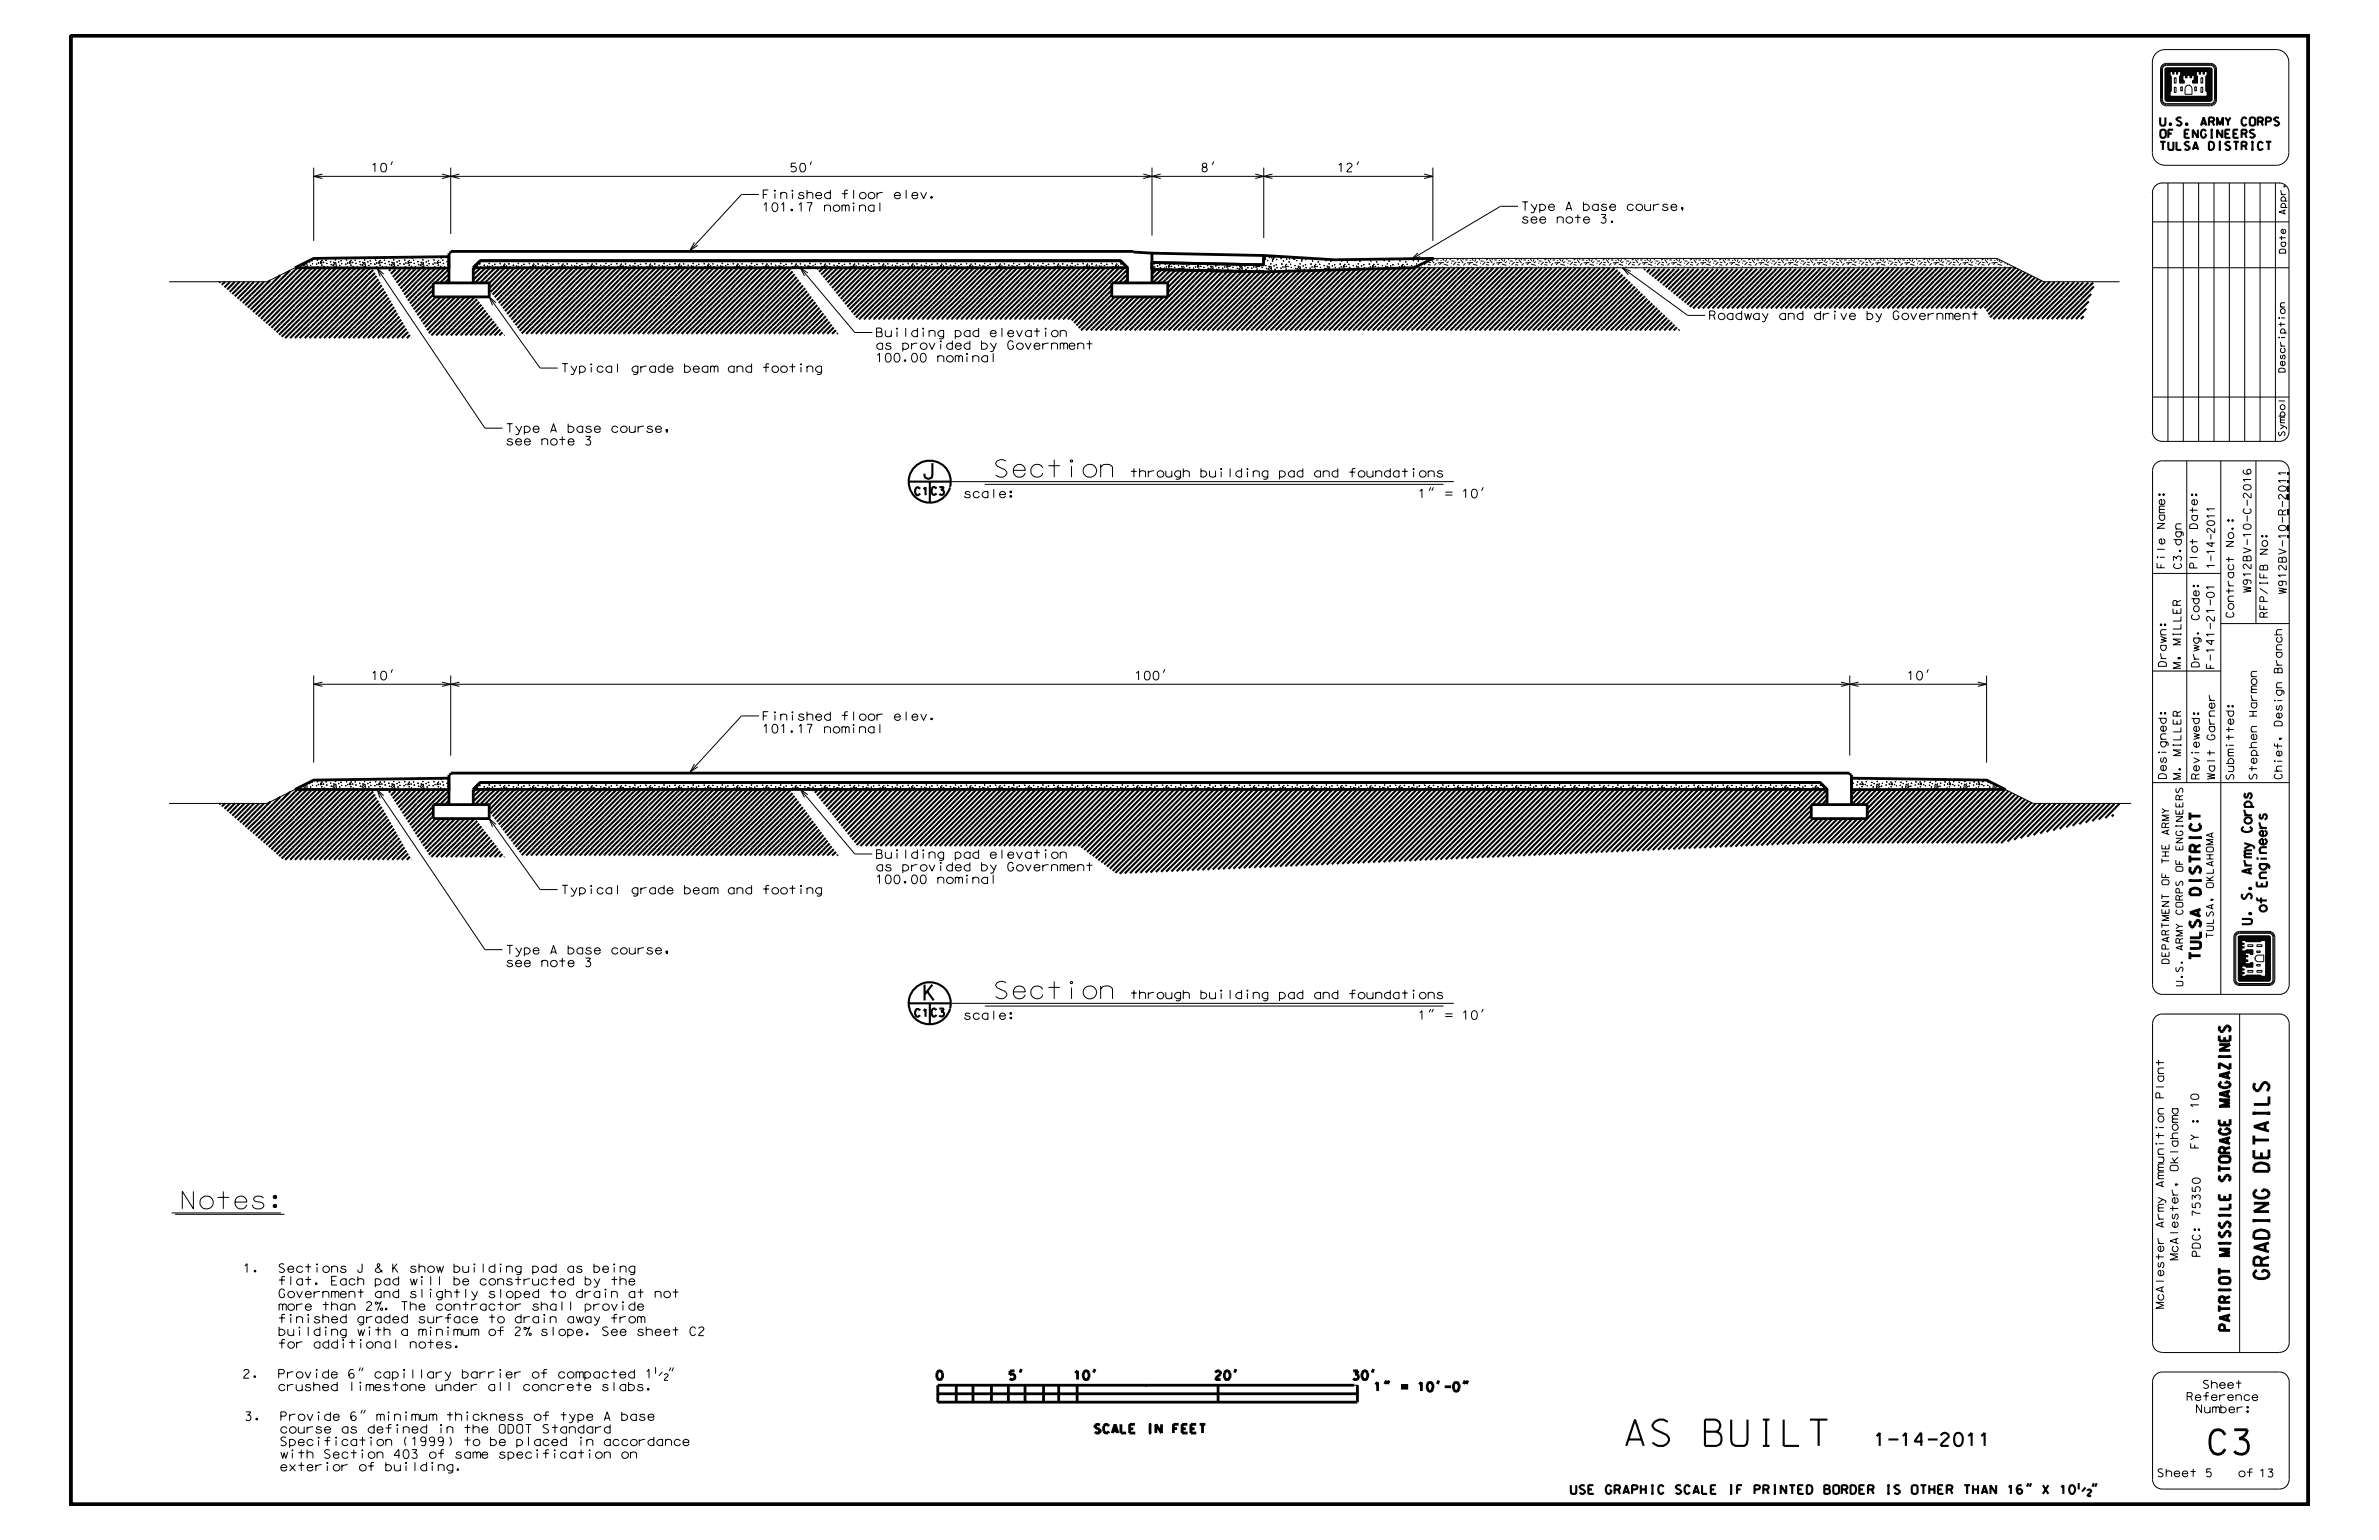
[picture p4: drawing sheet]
<svg xmlns="http://www.w3.org/2000/svg" width="432mm" height="279mm" viewBox="0 0 432 279" stroke-linecap="round" stroke-linejoin="round" font-family="sans-serif">
<defs><g id="words">
<text font-size="4.8" x="295.2" y="262.3">AS BUILT</text>
<text font-size="4.4" x="401.1" y="263.8">C3</text>
<g font-size="3.2">
<text x="180.7" y="86.6">Section</text>
<text x="180.7" y="181.2">Section</text>
<text x="33.1" y="219.3">Notes:</text>
</g>
<g font-size="2.9">
<text x="167.8" y="86.9">J</text>
<text x="167.8" y="181.5">K</text>
</g>
<text font-size="2.4" x="340.4" y="262.3">1-14-2011</text>
<g font-size="1.9">
<text x="399.4" y="162.4" transform="rotate(-90 399.4 162.4)">DISTRICT</text>
<text x="399.4" y="174" transform="rotate(-90 399.4 174)">TULSA</text>
</g>
<g font-size="1.6">
<text x="67.5" y="31.2">10'</text>
<text x="143.6" y="31.2">50'</text>
<text x="218.2" y="31.2">8'</text>
<text x="242.9" y="31.2">12'</text>
<text x="138.5" y="38.4">101.17 nominal</text>
<text x="138.5" y="36.1">Finished floor elev.</text>
<text x="276.3" y="40.5">see note 3.</text>
<text x="276.3" y="38.2">Type A base course,</text>
<text x="310.3" y="58">Roadway and drive by Government</text>
<text x="159.1" y="65.7">100.00 nominal</text>
<text x="159.1" y="63.4">as provided by Government</text>
<text x="159.1" y="61.1">Building pad elevation</text>
<text x="102" y="67.6">Typical grade beam and footing</text>
<text x="92" y="80.8">see note 3</text>
<text x="92" y="78.5">Type A base course,</text>
<text x="205.3" y="86.6">through building pad and foundations</text>
<text x="175.1" y="90.3">scale:</text>
<text x="257.6" y="90.3">1&quot; = 10'</text>
<text x="67.5" y="123.4">10'</text>
<text x="206.1" y="123.4">100'</text>
<text x="346.3" y="123.4">10'</text>
<text x="138.5" y="130.7">Finished floor elev.</text>
<text x="138.5" y="133">101.17 nominal</text>
<text x="159.1" y="155.7">Building pad elevation</text>
<text x="159.1" y="160.3">100.00 nominal</text>
<text x="159.1" y="158">as provided by Government</text>
<text x="102" y="162.2">Typical grade beam and footing</text>
<text x="92" y="173.1">Type A base course,</text>
<text x="92" y="175.4">see note 3</text>
<text x="175.1" y="185">scale:</text>
<text x="205.3" y="181.2">through building pad and foundations</text>
<text x="257.6" y="185">1&quot; = 10'</text>
<text x="44.3" y="230.9">1.</text>
<text x="50.7" y="233.2">flat. Each pad will be constructed by the</text>
<text x="50.7" y="230.9">Sections J &amp; K show building pad as being</text>
<text x="50.7" y="237.7">more than 2%. The contractor shall provide</text>
<text x="50.7" y="235.4">Government and slightly sloped to drain at not</text>
<text x="50.7" y="244.6">for additional notes.</text>
<text x="50.7" y="242.3">building with a minimum of 2% slope. See sheet C2</text>
<text x="50.7" y="240">finished graded surface to drain away from</text>
<text x="44.3" y="250">2.</text>
<text x="50.6" y="250">Provide 6&quot; capillary barrier of compacted 1•&quot;</text>
<text x="170" y="250.3">0</text>
<text x="183.3" y="250.3">5'</text>
<text x="195" y="250.3">10'</text>
<text x="220.6" y="250.3">20'</text>
<text x="245.6" y="250.3">30'</text>
<text x="44.6" y="257.7">3.</text>
<text x="50.6" y="252.3">crushed limestone under all concrete slabs.</text>
<text x="51" y="257.7">Provide 6&quot; minimum thickness of type A base</text>
<text x="249.5" y="252.4">1&quot; = 10'-0&quot;</text>
<text x="51" y="262.3">Specification (1999) to be placed in accordance</text>
<text x="51" y="260">course as defined in the ODOT Standard</text>
<text x="198.7" y="260">SCALE IN FEET</text>
<text x="51" y="266.9">exterior of building.</text>
<text x="51" y="264.6">with Section 403 of same specification on</text>
<text x="285.1" y="271">USE GRAPHIC SCALE IF PRINTED BORDER IS OTHER THAN 16&quot; X 10•&quot;</text>
</g>
<g font-size="1.5">
<text x="392.1" y="22.8">U.S. ARMY CORPS</text>
<text x="392.1" y="27.2">TULSA DISTRICT</text>
<text x="392.1" y="25">OF ENGINEERS</text>
<text x="408.7" y="151" transform="rotate(-90 408.7 151)">Corps</text>
<text x="408.7" y="158.6" transform="rotate(-90 408.7 158.6)">Army</text>
<text x="411.5" y="160.8" transform="rotate(-90 411.5 160.8)">Engineers</text>
<text x="408.7" y="167.7" transform="rotate(-90 408.7 167.7)">U.</text>
<text x="408.7" y="163.1" transform="rotate(-90 408.7 163.1)">S.</text>
<text x="411.5" y="165.4" transform="rotate(-90 411.5 165.4)">of</text>
<text x="392.8" y="199.2" transform="rotate(-90 392.8 199.2)">Plant</text>
<text x="399.1" y="203.9" transform="rotate(-90 399.1 203.9)">:</text>
<text x="399.1" y="200.9" transform="rotate(-90 399.1 200.9)">10</text>
<text x="399.1" y="208.3" transform="rotate(-90 399.1 208.3)">FY</text>
<text x="392.8" y="215.3" transform="rotate(-90 392.8 215.3)">Ammunition</text>
<text x="395.3" y="212.4" transform="rotate(-90 395.3 212.4)">Oklahoma</text>
<text x="399.4" y="220.6" transform="rotate(-90 399.4 220.6)">75350</text>
<text x="392.8" y="222.7" transform="rotate(-90 392.8 222.7)">Army</text>
<text x="399.4" y="227.9" transform="rotate(-90 399.4 227.9)">PDC:</text>
<text x="395.3" y="228.6" transform="rotate(-90 395.3 228.6)">McAlester,</text>
<text x="392.8" y="237.4" transform="rotate(-90 392.8 237.4)">McAlester</text>
<text x="399.9" y="251.9">Sheet</text>
<text x="397" y="254.1">Reference</text>
<text x="398.7" y="256.3">Number:</text>
<text x="391.7" y="267.9">Sheet</text>
<text x="399.4" y="267.9">5</text>
<text x="405.9" y="267.9">of 13</text>
</g>
<g font-size="1.4">
<text x="166.1" y="89.8">C1</text>
<text x="169.1" y="89.8">C3</text>
<text x="392.9" y="95.9" transform="rotate(-90 392.9 95.9)">Name:</text>
<text x="398.9" y="95.9" transform="rotate(-90 398.9 95.9)">Date:</text>
<text x="405.5" y="99.1" transform="rotate(-90 405.5 99.1)">No.:</text>
<text x="411.6" y="100.6" transform="rotate(-90 411.6 100.6)">No:</text>
<text x="392.9" y="103" transform="rotate(-90 392.9 103)">File</text>
<text x="395.9" y="103.2" transform="rotate(-90 395.9 103.2)">C3.dgn</text>
<text x="398.9" y="103" transform="rotate(-90 398.9 103)">Plot</text>
<text x="408.6" y="107.5" transform="rotate(-90 408.6 107.5)">W912BV-10-C-2016</text>
<text x="415" y="107.7" transform="rotate(-90 415 107.7)">W912BV-10-R-2011</text>
<text x="399.2" y="112.4" transform="rotate(-90 399.2 112.4)">Code:</text>
<text x="405.5" y="112" transform="rotate(-90 405.5 112)">Contract</text>
<text x="411.6" y="112" transform="rotate(-90 411.6 112)">RFP/IFB</text>
<text x="395.8" y="117" transform="rotate(-90 395.8 117)">MILLER</text>
<text x="393.2" y="120.9" transform="rotate(-90 393.2 120.9)">Drawn:</text>
<text x="395.8" y="121.3" transform="rotate(-90 395.8 121.3)">M,</text>
<text x="399.2" y="121" transform="rotate(-90 399.2 121)">Drwg.</text>
<text x="401.9" y="121.3" transform="rotate(-90 401.9 121.3)">F-141-21-01</text>
<text x="414.2" y="122" transform="rotate(-90 414.2 122)">Branch</text>
<text x="409.7" y="129.9" transform="rotate(-90 409.7 129.9)">Harmon</text>
<text x="414.2" y="131.7" transform="rotate(-90 414.2 131.7)">Design</text>
<text x="395.9" y="137.1" transform="rotate(-90 395.9 137.1)">MILLER</text>
<text x="402" y="134.2" transform="rotate(-90 402 134.2)">Garner</text>
<text x="393.2" y="141.3" transform="rotate(-90 393.2 141.3)">Designed:</text>
<text x="395.9" y="141.4" transform="rotate(-90 395.9 141.4)">M.</text>
<text x="399.2" y="141.3" transform="rotate(-90 399.2 141.3)">Reviewed:</text>
<text x="402" y="141.4" transform="rotate(-90 402 141.4)">Walt</text>
<text x="405.5" y="141.4" transform="rotate(-90 405.5 141.4)">Submitted:</text>
<text x="409.7" y="141.4" transform="rotate(-90 409.7 141.4)">Stephen</text>
<text x="414.2" y="141.3" transform="rotate(-90 414.2 141.3)">Chief,</text>
<text x="166.1" y="184.5">C1</text>
<text x="169.1" y="184.4">C3</text>
</g>
<g font-size="1.3">
<text x="393.7" y="151.4" transform="rotate(-90 393.7 151.4)">ARMY</text>
<text x="396.2" y="154.2" transform="rotate(-90 396.2 154.2)">ENGINEERS</text>
<text x="393.7" y="160.5" transform="rotate(-90 393.7 160.5)">OF</text>
<text x="393.7" y="156.6" transform="rotate(-90 393.7 156.6)">THE</text>
<text x="396.2" y="158.1" transform="rotate(-90 396.2 158.1)">OF</text>
<text x="401.8" y="161" transform="rotate(-90 401.8 161)">OKLAHOMA</text>
<text x="396.2" y="165.9" transform="rotate(-90 396.2 165.9)">CORPS</text>
<text x="396.2" y="172.4" transform="rotate(-90 396.2 172.4)">ARMY</text>
<text x="401.8" y="170.1" transform="rotate(-90 401.8 170.1)">TULSA,</text>
<text x="393.7" y="174.8" transform="rotate(-90 393.7 174.8)">DEPARTMENT</text>
<text x="396.2" y="178.9" transform="rotate(-90 396.2 178.9)">U.S.</text>
</g>
<g font-size="1.2">
<text x="414.9" y="38.8" transform="rotate(-90 414.9 38.8)">Appr.</text>
<text x="414.9" y="45.9" transform="rotate(-90 414.9 45.9)">Date</text>
<text x="414.8" y="67.5" transform="rotate(-90 414.8 67.5)">Description</text>
<text x="414.7" y="79.1" transform="rotate(-90 414.7 79.1)">Symbol</text>
</g>
</g></defs>
<g fill="none" stroke="#000" stroke-width=".18">
<path d="M392.1 18.1h.1M392.1 18.1a1.07 1.07 0 0 0 1.1 1.1h8M392.3 18.1h.1M392.3 18.1a.93 .93 0 0 0 .9 .9h8a.9 .9 0 0 0 .9-.9M392.5 18.1h.1M393 18.1h.1M393 18.1l.3 .3h7.9l.3-.3M393 12.6v5.5M393.2 12.3h8M393.2 12.3l-.2 .3M393.4 12.3l-.4 .4M393.5 12.3l-.5 .6"/>
<path d="M393.7 12.3l-.7 .7M393.8 12.3l-.8 .9M393.9 17.4l-.9 .9M393.9 13h.5v.4h.2v-.4h.4v.4h.3v-.4h.5v.7l-.2 .2v1.2h.9v-.4l-.3-.2v-.8h.5v.4h.2v-.4h.6v.4h.3v-.4h.5v.8l-.3 .2v.4h.9v-1.2l-.3-.2v-.7h.6v.4h.2v-.4h.5v.4h.2v-.4h.5v.7l-.2 .2v2.6l.2 .2v.8h-6.7v-.8l.2-.2v-2.6l-.2-.2zM393.9 17.3l-.9 .9M393.9 17.1l-.9 .9M393.9 17l-.9 .9M393.9 16.9l-.9 .9M393.9 16.7l-.9 .9M393.9 13.6l-.9 .9M393.9 13.5l-.9 .9M393.9 13.3l-.9 .9"/>
<path d="M393.9 13.2l-.9 .9M393.9 13.1l-.9 .9M393.9 13.7l-.9 .9M393.9 12.3l-.9 1M393.9 17.5l-.8 .8M394 13.8l-1 1M394.1 13.8l-1.1 1.1M394.1 17.5l-.9 .8M394.1 16.4l-1.1 1.1M394.1 16.2l-1.1 1.2M394.1 16.1l-1.1 1.1M394.1 16l-1.1 1.1"/>
<path d="M394.1 15.8l-1.1 1.2M394.1 15.7l-1.1 1.1M394.1 15.6l-1.1 1.1M394.1 15.4l-1.1 1.1M394.1 15.3l-1.1 1.1M394.1 15.2l-1.1 1.1M394.1 15l-1.1 1.1M394.1 14.9l-1.1 1.1M394.1 14.7l-1.1 1.2M394.1 14.6l-1.1 1.1M394.1 14.5l-1.1 1.1M394.1 14.3l-1.1 1.2"/>
<path d="M394.1 14.2l-1.1 1.1M394.1 14.1l-1.1 1.1M394.1 13.9l-1.1 1.2M394.1 12.3l-1.1 1.1M394.2 12.3l-1.2 1.2M394.2 17.5l-.9 .9M394.3 12.3l-1.3 1.4M394.4 17.5l-.9 .9M394.5 17.5l-.9 .9M394.5 12.3l-1.5 1.5M394.6 13.3l-.2 .1M394.6 13.2l-.2 .2"/>
<path d="M394.6 13l-.2 .2M394.6 12.3l-.7 .7M394.6 17.5l-.9 .9M394.7 15.8h.3v1h-.3zM394.7 14.1h.3v1h-.3zM394.8 12.3l-.7 .7M394.8 17.5l-.9 .9M394.9 12.3l-.7 .7M394.9 17.5l-.9 .9M395 17.5l-.9 .9M395 12.3l-.6 .7M395.1 12.3l-.7 .8"/>
<path d="M395.2 17.5l-.9 .9M395.3 13.3l-.2 .1M395.3 13.2l-.3 .2M395.3 13l-.3 .2M395.3 12.3l-.7 .7M395.3 17.5l-.9 .9M395.4 12.3l-.6 .7M395.4 17.5l-.9 .9M395.6 12.3l-.7 .7M395.6 17.5l-.9 .9M395.7 17.5l-.9 .9M395.7 12.3l-.7 .7"/>
<path d="M395.8 15.8h.3v.7h-.3zM395.9 17.5l-.9 .9M395.9 12.3l-.9 .8M396 12.3l-.7 .7M396 17.5l-.9 .9M396.1 12.3l-.7 .7M396.1 17.5l-.9 .9M396.2 14.4l-.6 .6M396.2 14.3l-.6 .6M396.2 14.1l-.6 .6M396.2 14l-.6 .6M396.2 13.8l-.6 .7"/>
<path d="M396.2 13.7l-.6 .6M396.2 17.5l-.8 .9M396.2 14.5l-.5 .6M396.2 12.3l-.6 .7M396.3 14.5l-.5 .6M396.4 12.3l-.7 .7M396.4 14.6l-.4 .5M396.4 17.5l-.9 .9M396.5 14.9l-.3 .2M396.5 15l-.2 .1M396.5 14.7l-.4 .4M396.5 17.5l-.9 .9"/>
<path d="M396.5 12.3l-.7 .7M396.6 16.1v1h1.3v-1M396.6 16.1h.1M396.7 12.3l-.9 .9M396.7 17.5l-.9 .9M396.8 12.3l-1 1M396.8 17.5l-.9 .9M396.9 12.3l-1.1 1.1M396.9 13.9l-.1 .2M396.9 17.5l-.9 .9M396.9 14.1h.1M396.9 13.8l-.2 .3"/>
<path d="M397.1 12.3l-1.3 1.2M397.1 17.5l-.9 .9M397.2 12.3l-1.6 1.6M397.2 17.5l-.9 .9M397.2 15.4h.1M397.3 12.3l-1.7 1.8M397.3 17.5l-.8 .9M397.5 17.5l-.9 .9M397.5 12.3l-1.9 1.9M397.6 17.5l-.9 .9M397.6 12.3l-1.3 1.4M397.8 12.3l-1.4 1.4"/>
<path d="M397.8 17.5l-1 .9M397.8 13.9l-.2 .2M397.8 14l-.1 .1M397.8 13.8l-.3 .2M397.9 16.1h.1M397.9 12.3l-1.4 1.4M397.9 16.1a.64 .64 0 0 0-.7-.6 .64 .64 0 0 0-.6 .6M397.9 17.5l-.9 .9M398 12.3l-1.3 1.4M398 17.5l-.9 .9M398 14.6v.1M398.1 12.3l-1.4 1.5"/>
<path d="M398.2 17.5l-.9 .9M398.3 12.3l-1.6 1.6M398.3 17.5l-.9 .9M398.4 15.8h.2v.7h-.2zM398.4 12.3l-1.3 1.4M398.5 17.5l-1 .9M398.6 12.3l-1.4 1.4M398.6 17.5l-.9 .9M398.6 13.2l-.4 .5M398.6 13.6l-.3 .4M398.6 13.5l-.3 .4M398.6 13.3l-.3 .4"/>
<path d="M398.6 13.1l-.6 .6M398.7 13.7l-.4 .4M398.7 17.5l-.9 .9M398.7 12.3l-1.3 1.4M398.7 13.8l-.4 .5M398.8 13.8l-.5 .6M398.9 14.7l-.4 .4M398.9 14.2l-.9 .9M398.9 12.3l-1.4 1.4M398.9 14.9l-.2 .2M398.9 17.5l-.9 .9M398.9 14.1l-.9 .9"/>
<path d="M398.9 13.9l-.9 .9M398.9 14.3l-.8 .8M398.9 15l-.1 .1M398.9 14.5l-.6 .6M398.9 14.6l-.5 .5M399 12.3l-1.5 1.5M399 17.5l-.9 .9M399.1 12.3l-1.6 1.6M399.1 17.5l-.9 .9M399.2 12.3l-1.3 1.4M399.3 17.5l-.9 .9M399.4 12.3l-.7 .7"/>
<path d="M399.4 17.5l-.9 .9M399.4 13.2l-.2 .2M399.4 13.1l-.2 .2M399.5 14.1h.3v1h-.3zM399.5 15.8h.3v1h-.3zM399.5 12.3l-.6 .7M399.5 17.5l-.9 .9M399.7 12.3l-.7 .7M399.7 17.5l-.9 .9M399.8 12.3l-.7 .7M399.8 17.5l-.9 .9M399.9 12.3l-.7 .8"/>
<path d="M399.9 17.5l-.9 .9M400 12.3l-.8 .9M400.1 17.5l-.9 .9M400.1 13.2l-.2 .2M400.1 13.1l-.2 .2M400.1 13.4h-.1M400.2 12.3l-.7 .7M400.2 17.5l-.9 .9M400.3 12.3l-.6 .7M400.3 17.5l-.8 .9M400.5 17.5l-.9 .9M400.5 12.3l-.7 .7"/>
<path d="M400.6 12.3l-.7 .8M400.7 12.3l-.8 .9M400.9 12.3l-.7 .7M401 12.3l-.7 .7M401.1 12.3l-.6 .7M401.2 12.3l.3 .3v5.5M401.2 12.3h.1M401.2 11.7h-8a.87 .87 0 0 0-.9 .9v5.5M401.2 11.9h-8a.71 .71 0 0 0-.7 .7v5.5M401.2 11.5h-8a1.04 1.04 0 0 0-1.1 1.1v5.5M401.2 11.7a.9 .9 0 0 1 .9 .9M401.2 11.9a.77 .77 0 0 1 .8 .7l-.1 5.5a.71 .71 0 0 1-.7 .7h-8a.71 .71 0 0 1-.7-.7"/>
<path d="M401.2 11.5a1.07 1.07 0 0 1 1.1 1.1M401.2 11.7h.1M401.2 11.9h.1M401.2 11.5h.1M401.2 18.8h.1M401.2 19.2h.1M401.2 12.3l-.6 .7M401.4 12.3l-.8 .8M401.4 12.4l-.8 .9M401.5 18.1h.1M401.5 17.7l-.7 .7M401.5 17l-1.4 1.4"/>
<path d="M401.5 17.1l-1.2 1.3M401.5 16.6l-1.8 1.8M401.5 16.5l-.9 .9M401.5 16.3l-.9 .9M401.5 16.2l-.9 .9M401.5 16.1l-.9 .8M401.5 15.9l-.9 .9M401.5 15.5l-1.1 1M401.5 12.7l-.9 .8M401.5 12.5l-.9 .9M401.5 17.3l-1.1 1.1M401.5 15.8l-.9 .9"/>
<path d="M401.5 17.8l-.6 .6M401.5 16.7l-1.7 1.7M401.5 18l-.4 .4M401.5 17.4l-1 1M401.5 15.7l-1 .9M401.5 15.4l-1.1 1.1M401.5 15.2l-1.1 1.2M401.5 15.1l-1.1 1.1M401.5 15l-1.1 1.1M401.5 14.9l-1.1 1M401.5 14.7l-1.1 1.1M401.5 14.6l-1.1 1.1"/>
<path d="M401.5 14.4l-1.1 1.2M401.5 14.3l-1.1 1.1M401.5 14.1l-1.1 1.2M401.5 14l-1.1 1.1M401.5 13.9l-1.1 1.1M401.5 13.7l-1.1 1.2M401.5 13.6l-1.1 1.1M401.5 13.5l-1.1 1.1M401.5 13.3l-1.1 1.2M401.5 13.2l-1.1 1.1M401.5 13.1l-1.1 1.1M401.5 12.9l-1.1 1.1"/>
<path d="M401.5 12.8l-1.1 1.1M401.5 17.5l-.8 .9M401.5 18.1l-.3 .3M401.5 16.9l-1.5 1.5M402.1 18.1h.1M402.1 12.6h.1M402.1 12.6v5.5M402.3 12.6h.1M402.3 18.1h.1M402.3 18.1a1.1 1.1 0 0 1-1.1 1.1M402.3 12.6v5.5M56.9 32h203.2"/>
<path d="M56.9 30.4v13.3M58.5 31.6l-1.6 .4 1.6 .4M71.2 29.3l-.2 .6M80.2 31.6l1.6 .4-1.6 .4M81.8 30.4v12M83.4 31.6l-1.6 .4 1.6 .4M137.8 35.3h-3.2l-9.3 10.1M147.3 29.3l-.3 .6M207.5 31.6l1.6 .4-1.6 .4M209.1 30.4v12.4M210.7 31.6l-1.6 .4 1.6 .4M220.3 29.3l-.3 .6"/>
<path d="M227.8 31.6l1.6 .4-1.6 .4M229.4 30.4v12.8M231 31.6l-1.6 .4 1.6 .4M246.6 29.3l-.3 .6M258.5 31.6l1.6 .4-1.6 .4M260.1 30.4v13.3M275.5 37.4h-3.2l-16.1 9.6M390.7 27.7v-16.4a2.29 2.29 0 0 1 2.3-2.3h20.2a2.29 2.29 0 0 1 2.2 2.3v16.4M390.7 34.9v43.5M392.4 33.2h21.4M392.5 33.2a1.81 1.81 0 0 0-1.8 1.8M393.5 33.2v46.9"/>
<path d="M396.3 33.2v46.9M399.1 33.2v46.9M401.8 33.2v46.9M404.6 33.2v46.9M407.4 33.2v46.9M410.2 33.2v46.9M413 33.2v46.9M415.4 27.7a2.29 2.29 0 0 1-2.2 2.3h-20.2a2.29 2.29 0 0 1-2.3-2.3M415.5 35v43.3a1.75 1.75 0 0 1-1.8 1.8h-21.3M53.6 48.6l-5.1 2.5h-17.8M54.2 48.4v.1zM54.8 47.9v.1z"/>
<path d="M55.6 48h.1M55.7 47.6l-.6 .5 .7 .4-.1-.9M56.2 47.5h.1M56.4 48.1h.1M56.6 47.3h.1zM56.8 47.8h.1M57.4 47.9v.1zM57.5 47h.1M57.6 47.1v.1zM57.7 48.4v.1zM57.8 47.7v.1zM58.2 47.3l-.1 .5 .4-.1-.3-.3"/>
<path d="M58.4 47.3l.1-.1zM58.4 48v.2zM58.7 47.6v.1zM58.8 48.4v.1zM58.8 48.3h.1M59.2 47.2v.1zM59.3 47.8h.1M59.5 48.4v.1zM60 47.4v.1zM60.1 47.9v.1zM60.6 47.6v.1zM60.9 48h.1"/>
<path d="M60.9 47.1v.1zM61 47.6l-.6 .5 .7 .4-.1-.9M61.5 47.5v.1zM61.7 48.1h.1M61.9 47.3h.1M62 47.8l.1 .1zM62.7 47.9v.1zM62.7 47h.1M62.9 47.1v.1zM63 48.4v.1zM63.1 47.7v.1zM63.5 47.3l-.1 .5 .3-.1-.2-.3"/>
<path d="M63.7 48v.2zM63.7 47.2h.1M64 47.6v.1zM64.1 48.4v.1zM64.1 48.3h.1M64.2 46.8h.1M64.5 47.2v.1zM64.6 47.8h.1zM64.8 48.4v.1zM65.3 47.4v.1zM65.4 47.9v.1zM65.9 47.6v.1z"/>
<path d="M65.9 48.6h.1M66 48.6h.1M66.1 48h.1M66.2 47.1v.1zM66.3 47.6l-.6 .5 .7 .4-.1-.9M66.7 47.5l.1 .1zM67 48.1h.1M67.2 47.3h.1M67.3 47.8v.1zM68 47.9v.1zM68 47h.1M68.2 47.1v.1z"/>
<path d="M68.3 48.4v.1zM68.4 47.7v.1zM68.4 48.6l19.6 29.1h3.2M68.8 47.3l-.1 .5 .3-.1-.2-.3M69 47.3l.1-.1zM69 48v.2zM69.3 47.6v.1zM69.4 48.4v.1zM69.4 48.3h.1M69.5 46.7l.1 .1zM69.6 49.7l-1.2-1.1 .6 1.6M69.7 47.2v.1z"/>
<path d="M69.8 47.8h.2zM70.1 48.4v.1zM70.6 47.4v.1zM70.7 47.9v.1zM71.2 47.6v.1zM71.2 48.6h.1M71.3 48.6h.1M71.4 48h.1M71.5 47.1v.1zM71.5 47.6l-.6 .5 .8 .4-.2-.9M72 47.5l.1 .1zM72.2 48.1l.1 .1z"/>
<path d="M72.5 47.3h.1M72.6 47.8v.1zM73.3 47.9v.1zM73.3 47h.1M73.5 47.1v.1zM73.6 48.4v.1zM73.7 47.7v.1zM74.1 47.3l-.1 .5 .3-.1-.2-.3M74.3 47.2h.1M74.3 48v.2zM74.6 47.6v.1zM74.6 48.4v.1z"/>
<path d="M74.6 48.3h.2zM74.8 46.7l.1 .1zM75 47.2v.1zM75.1 47.8h.1zM75.4 48.4v.1zM75.8 47.4v.1zM76 47.9v.1zM76.4 47.6v.1zM76.5 48.6h.1M76.7 48h.1M76.8 47.1v.1zM76.8 47.6l-.6 .5 .8 .4-.2-.9"/>
<path d="M77.1 46.6h-.1M77.2 48.6h.1M77.3 47.5l.1 .1zM77.5 48.1l.1 .1zM77.8 47.3h.1M77.9 47.8v.1zM78.6 47.9v.1zM78.6 47h.1M78.8 47.1v.1zM78.9 48.4v.1zM79 47.7v.1zM79 46.6h.1"/>
<path d="M79.4 47.3l-.1 .5 .3-.1-.2-.3M79.6 47.2h.1M79.6 48v.2zM79.9 47.6v.1zM79.9 48.4v.1zM79.9 48.3h.1zM80.1 46.7l.1 .1zM80.3 47.2v.1zM80.4 47.8h.1zM80.7 48.4v.1zM81.1 47.4v.1zM81.3 47.9v.1z"/>
<path d="M81.5 46.6h.1M86.3 48.2l.1 .1-.4 .1M86.6 48.2l.1 .1zM87.1 47.8v.1zM87.2 48.4h.1M87.9 48.1v.1zM88.5 48.2h.1M88.8 47.8h.1M88.8 53.9l9.2 12.9h3.2M88.9 48.2l-.5 .4M88.9 48.3v.3M89 47.3h.1"/>
<path d="M89.3 48.2h.1zM89.8 47.9v.1zM89.9 48.5h.1zM90 54.9l-1.2-1 .6 1.5M90.6 48.6h.1M90.6 47.6l.1 .1M90.8 47.8v.1zM91 48.3h.1M91.1 47.3h.1M91.4 48l-.1 .4 .4-.1-.3-.3M91.6 47.9h.1zM91.9 48.2l.1 .1z"/>
<path d="M92.1 47.4h.1M92.4 47.8v.1zM92.5 48.4h.1M93.2 48.1v.1zM93.8 48.2h.1M94.1 47.8h.1M94.2 48.2l-.5 .4M94.2 48.3v.3M94.3 47.3h.1M94.6 48.2h.1zM95.1 47.9v.1zM95.1 48.5h.1z"/>
<path d="M95.9 48.6h.1M95.9 47.6l.1 .1M96.1 47.8v.1zM96.3 48.3h.1M96.3 47.3h.1M96.7 48l-.1 .4 .3-.1-.2-.3M96.9 47.9h.1M97.2 48.2l.1 .1zM97.4 47.4h.1M97.6 47.8l.1 .1zM97.8 48.4h.1M98.5 48.1v.1z"/>
<path d="M99.1 48.2h.1M99.3 47.8h.1zM99.4 48.2l-.4 .4M99.4 48.3l.1 .3M99.6 47.3h.1M99.9 48.2h.1zM100.4 47.9v.1zM100.4 48.5h.1zM101.2 48.6h.1M101.2 47.6v.1M101.4 47.8v.1zM101.6 48.3h.1"/>
<path d="M101.6 47.3h.1M102 48l-.1 .4 .3-.1-.2-.3M102.2 47.9h.1M102.5 48.2l.1 .1zM102.7 47.4h.1M102.9 47.8l.1 .1zM103 48.4l.1 .1zM103.8 48.1h.1M104.4 48.2h.1M104.6 47.8h.1zM104.7 48.2l-.4 .4M104.7 48.3l.1 .3"/>
<path d="M104.9 47.3h.1M105.2 48.2h.1zM105.7 47.9v.1zM105.7 48.5h.1zM106.5 48.6h.1M106.5 47.6v.1M106.6 47.8l.1 .1zM106.9 48.3h.1M106.9 47.3h.1M107.3 48l-.1 .4 .3-.1-.2-.3M107.5 47.9h.1M107.8 48.2v.1z"/>
<path d="M108 47.4h.1M108.2 47.8l.1 .1zM108.3 48.4l.1 .1zM109.1 48.1h.1M109.7 48.2h.1M109.9 47.8h.1zM110 48.2l-.4 .4M110 48.3l.1 .3M110.2 47.3h.1M110.5 48.2h.1zM110.9 47.9v.1zM111 48.5h.1z"/>
<path d="M111.8 48.6h.1M111.8 47.6v.1M111.9 47.8l.1 .1zM112.1 48.3h.1M112.2 47.3h.1M112.6 48l-.1 .4 .3-.1-.2-.3M112.7 47.9h.1zM113.1 48.2v.1zM113.3 47.4h.1M113.5 47.8l.1 .1zM113.6 48.4l.1 .1zM114.4 48.1h.1"/>
<path d="M115 48.2h.1M115.2 47.8h.1zM115.3 48.2l-.4 .4M115.3 48.3l.1 .3M115.5 47.3h.1M115.8 48.2h.1zM116.2 47.9v.1zM116.3 48.5h.1zM117.1 48.6h.1M117.1 47.6v.1M117.2 47.8l.1 .1zM117.4 48.3h.1"/>
<path d="M117.5 47.3h.1M117.9 48l-.1 .4 .3-.1-.2-.3M118 47.9h.1zM118.4 48.2v.1zM118.6 47.4h.1M118.8 47.8l.1 .1zM118.9 48.4l.1 .1zM119.7 48.1h.1M120.3 48.2h.1M120.5 47.8h.1zM120.6 48.2l-.4 .4M120.6 48.3v.3"/>
<path d="M120.8 47.3h.1M121.1 48.2h.1zM121.5 47.9v.1zM121.6 48.5h.1zM122.3 48.6h.1M122.4 47.6v.1M122.5 47.8l.1 .1zM122.7 48.4l.1-.1zM122.8 47.3h.1M123.2 48l-.1 .4 .3-.1-.2-.3M123.3 47.9h.1zM123.6 48.2l.1 .1z"/>
<path d="M123.9 47.4h.1M124.1 47.8h.1M124.2 48.4l.1 .1zM124.9 48.1l.1 .1zM125.5 48.2h.1M125.8 47.8h.1zM125.9 48.2l-.4 .4M125.9 48.3v.3M126 44l-.7 1.4 1.3-.9M126.1 47.3h.1M126.4 48.2h.1zM126.8 47.9v.1z"/>
<path d="M126.9 48.5h.1zM127.6 48.6h.1M127.7 47.6v.1M127.8 47.8l.1 .1zM128 48.4l.1-.1zM128.1 47.3h.1M128.5 48l-.1 .4 .3-.1-.3-.3M128.6 47.9h.1zM128.9 48.2l.1 .1zM129.2 47.4h.1M129.4 47.8h.1M129.5 48.4l.1 .1z"/>
<path d="M130.2 48.1v.1zM130.8 48.2h.1M131.1 47.8h.1zM131.2 48.2l-.4 .4M131.2 48.3v.3M131.4 47.3h.1M131.7 48.2h.1zM132.1 47.9v.1zM132.2 48.5h.1zM132.9 48.6h.1M133 47.6v.1M133.1 47.8l.1 .1z"/>
<path d="M133.2 48.4l.1-.1zM133.4 47.3h.1M133.8 48l-.1 .4 .3-.1-.3-.3M133.9 47.9h.1zM134.3 48.2h.1M134.4 47.4h.1zM134.7 47.8h.1M134.8 48.4l.1 .1zM135.5 48.1v.1zM136.1 48.2h.1M136.4 47.8h.1zM136.5 48.2l-.4 .4"/>
<path d="M136.5 48.3v.3M136.7 47.3h.1M137 48.2h.1M137.4 47.9v.1zM137.5 48.5h.1M138.2 48.6h.1M138.3 47.6v.1M138.4 47.8l.1 .1zM138.5 48.4l.1-.1zM138.7 47.3h.1M139.1 48l-.1 .4 .3-.1-.3-.3M139.2 47.9h.1z"/>
<path d="M139.6 48.2h.1M139.7 47.4h.1zM140 47.8h.1M140.1 48.4l.1 .1zM140.8 48.1v.1zM141.4 48.2h.1M141.7 47.8h.1M141.7 48.2l-.3 .4M141.7 48.3l.1 .3M142 47.3h.1M142.3 48.2h.1M142.7 47.9v.1z"/>
<path d="M142.8 48.5h.1M143.5 48.6h.1M143.5 47.6v.1M143.7 47.8l.1 .1zM143.8 48.4l.1-.1zM144 47.3h.1M144.4 48l-.1 .4 .3-.1-.3-.3M144.5 47.9h.1zM144.9 48.2h.1M145 47.4h.1zM145.2 47.8l.1 .1zM145.3 48.6l9.9 11.7h3.1"/>
<path d="M145.4 48.4l.1 .1zM146.1 48.1v.1zM146.6 48.3l.1-.1zM146.6 49.5l-1.3-.9 .7 1.5M147 47.8h.1M147 48.2l-.4 .4M147 48.3l.1 .3M147.2 47.3h.1M147.6 48.2h.1M148 47.9v.1zM148.1 48.5h.1M148.8 48.6h.1"/>
<path d="M148.8 47.6v.1M149 47.8v.1zM149.1 48.4l.1-.1zM149.2 47.3h.1M149.6 48l-.1 .4 .4-.1-.3-.3M149.8 47.9h.1zM150.1 48.2h.1M150.2 47.4h.2zM150.5 47.8l.1 .1zM150.7 48.4v.1zM151.3 48.1l.1 .1zM151.9 48.3l.1-.1z"/>
<path d="M152.3 47.8h.1M152.3 48.2l-.4 .4M152.3 48.3l.1 .3M152.5 47.3h.1M152.9 48.2h.1M153.2 47.9v.1zM153.4 48.5h.1M154.1 48.6h.1M154.1 47.6v.1M154.3 47.8v.1zM154.4 48.4l.1-.1zM154.5 47.3h.1"/>
<path d="M154.9 48l-.1 .4 .4-.1-.3-.3M155.1 47.9h.1zM155.4 48.2h.1M155.5 47.4h.1zM155.8 47.8l.1 .1zM156 48.4v.1zM156.6 48.1l.1 .1zM157.2 48.3l.1-.1zM157.6 47.8h.1M157.6 48.2l-.4 .4M157.6 48.3l.1 .3M157.8 47.3h.1"/>
<path d="M158.2 48.2h.1M158.5 47.9v.1zM158.7 48.5h.1M159.4 48.6h.1M159.4 47.6v.1M159.6 47.8h.1M159.7 48.4l.1-.1zM159.8 47.3h.1M160.2 48l-.1 .4 .3-.1-.2-.3M160.4 47.9h.1M160.7 48.2v.1zM160.8 47.4h.1z"/>
<path d="M161.1 47.8l.1 .1zM161.3 48.4v.1zM161.9 48.1l.1 .1zM162.5 48.3l.1-.1zM162.9 47.8h.1M162.9 48.2l-.4 .4M162.9 48.3l.1 .3M163.1 47.3h.1M163.5 48.2h.1M163.8 47.9v.1zM164 48.5h.1M164.7 48.6h.1"/>
<path d="M164.7 47.6v.1M164.9 47.8h.1M165 48.4l.1-.1zM165.1 47.3h.1M165.5 48l-.1 .4 .3-.1-.2-.3M165.7 47.9h.1M165.9 48.2l.1 .1zM166.1 47.4h.1zM166.4 47.8l.1 .1zM166.5 48.4l.1 .1zM167.2 48.1l.1 .1zM167.8 48.3l.1-.1z"/>
<path d="M168.2 47.8h.1M168.2 48.2l-.4 .4M168.2 48.3l.1 .3M168.4 47.3h.1M168.8 48.2h.1M169.1 47.9v.1zM169.3 48.5h.1M170 48.6h.1M170 47.6v.1M170.2 47.8h.1M170.4 48.3h.1M170.4 47.3h.1"/>
<path d="M170.8 48l-.1 .4 .3-.1-.3-.3M171 47.9h.1M171.2 48.2l.1 .1zM171.4 47.4h.1zM171.7 47.8l.1 .1zM171.8 48.4l.1 .1zM172.5 48.1l.1 .1zM173.1 48.3l.1-.1zM173.5 47.8h.1M173.5 48.2l-.4 .4M173.5 48.3l.1 .3M173.7 47.3h.1"/>
<path d="M174.1 48.2h.1M174.4 47.9v.1zM174.6 48.5h.1M175.3 48.6h.1M175.3 47.6v.1M175.5 47.8h.1M175.6 48.3h.1M175.7 47.3h.1M176.1 48l-.1 .4 .3-.1-.3-.3M176.3 47.9h.1M176.5 48.2l.1 .1zM176.7 47.4h.1z"/>
<path d="M177 47.8l.1 .1zM177.1 48.4l.1 .1zM177.8 48.1l.1 .1zM178.4 48.3l.1-.1zM178.7 47.8h.1zM178.8 48.2l-.4 .4M178.8 48.3v.3M179 47.3h.1M179.3 48.2h.1M179.7 47.9v.1zM179.8 48.5h.1M180.6 48.6h.1"/>
<path d="M180.6 47.6v.1M180.7 47.8l.1 .1zM180.9 48.3h.1M181 47.3h.1M181.4 48l-.1 .4 .3-.1-.3-.3M181.6 47.9h.1M181.8 48.2l.1 .1zM182.1 47.4h.1M182.3 47.8l.1 .1zM182.4 48.4l.1 .1zM183.1 48.1l.1 .1zM183.7 48.3l.1-.1z"/>
<path d="M184 47.8h.1M184.1 48.2l-.4 .4M184.1 48.3v.3M184.3 47.3h.1M184.6 48.2h.1M185 47.9v.1zM185.1 48.5h.1M185.8 48.6h.1M185.8 47.6l.1 .1M186 47.8l.1 .1zM186.2 48.3h.1M186.3 47.3h.1"/>
<path d="M186.7 48l-.2 .4 .4-.1-.3-.3M186.9 47.9h.1M187.1 48.2l.1 .1zM187.4 47.4h.1M187.6 47.8v.1zM187.7 48.4l.1 .1zM188.4 48.1l.1 .1zM189 48.2h.1M189.3 47.8h.1M189.4 48.2l-.4 .4M189.4 48.3v.3M189.6 47.3h.1"/>
<path d="M189.9 48.2h.1M190.3 47.9v.1zM190.4 48.5h.1M191.1 48.6h.1M191.1 47.6l.1 .1M191.3 47.8v.1zM191.5 48.3h.1M191.6 47.3h.1M191.9 48l-.1 .4 .4-.1-.3-.3M192.1 47.9h.1zM192.4 48.2l.1 .1zM192.7 47.4h.1"/>
<path d="M192.9 47.8v.1zM193 48.4h.1M193.7 48.1v.1zM194.3 48.2h.1M194.6 47.8h.1M194.7 48.2l-.5 .4M194.7 48.3v.3M194.8 47.3h.1M195.2 48.2h.1M195.6 47.9v.1zM195.7 48.5h.1M196.4 48.6h.1"/>
<path d="M196.4 47.6l.1 .1M196.6 47.8v.1zM196.8 48.3h.1M196.9 47.3h.1M197.2 48l-.1 .4 .3-.1-.2-.3M197.4 47.9h.1M197.7 48.2l.1 .1zM197.9 47.4h.1M198.2 47.8v.1zM198.3 48.4h.1M199 48.1v.1zM199.6 48.2h.1"/>
<path d="M199.8 47.8h.1zM200 48.2l-.5 .4M200 48.3v.3M200.1 47.3h.1M200.4 48.2h.1zM200.9 47.9v.1zM200.9 48.5h.1zM201.7 48.6h.1M201.7 47.6l.1 .1M201.9 47.8v.1zM202.1 48.3h.1M202.1 47.3h.1"/>
<path d="M202.5 48l-.1 .4 .3-.1-.2-.3M202.7 47.9h.1M203 48.2l.1 .1zM203.2 47.4h.1M203.4 47.8l.1 .1zM203.6 48.4h.1M209 48.9h.1M209.2 48.3h.1M209.4 48.7l.1 .1zM209.4 47.9l.2-.1zM209.6 48.3l-.6 .5M209.6 48.3l.1 .6"/>
<path d="M210.1 48.2v.1zM210.3 48.8v.1zM210.5 48v.1zM210.6 48.5v.1zM211.4 48.6h.1M211.3 47.7h.1M211.5 47.9h.1zM211.7 48.4h.1M212.2 48.1l-.1 .4 .3-.1-.3-.3M212.3 48.8h.1M212.3 47.9l.1 .1zM212.6 48.3l.1 .1z"/>
<path d="M213.1 47.9v.1zM213.2 48.5h.1zM213.9 48.2h.1M214 48.7h.1M214.5 48.3h.1M214.7 48.7l.1 .1zM214.7 47.9l.1-.1zM214.9 48.3l-.7 .5 .4 .2M214.9 48.3l.1 .7M215.4 48.2v.1zM215.5 48.8v.1zM215.8 48v.1z"/>
<path d="M215.9 48.5v.1zM216.7 48.6h.1M216.8 47.9h.1zM217 48.4h.1M217.5 48.1l-.2 .4 .4-.1-.3-.3M217.6 48.8h.1M217.6 47.9l.1 .1zM217.9 48.3l.1 .1zM218 49.1h.1M218.4 47.9h.1M218.5 48.5h.1M219.2 48.2h.1"/>
<path d="M219.3 48.7h.1M219.8 48.3h.1M220 48.7l.1 .1zM220.1 47.9h.1M220.1 48.3l-.6 .5 .6 .3M220.1 48.3l.2 .8M220.7 48.2v.1zM220.8 48.8v.1zM221.1 48v.1zM221.2 48.5v.1zM222 48.6h.1M222.1 47.9h.1"/>
<path d="M222.2 49.2h.1M222.2 48.4h.1zM222.7 48.1l-.1 .4 .4-.1-.3-.3M222.9 48.8h.1M222.9 47.9l.1 .1zM223.2 48.3l.1 .1zM223.2 49.1h.1zM223.3 49v.1zM223.6 47.9h.1M223.8 48.5h.1M224 49.2h.1M224.5 48.2h.1"/>
<path d="M224.5 48.7h.1zM225.1 48.3h.1M225.3 48.7l.1 .1zM225.4 48.3l-.6 .5 .8 .4-.2-.9M226 48.2v.1zM226.1 48.8v.1zM226.3 48v.1l.1-.1M226.5 48.5v.1zM227.3 48.6h.1M227.5 49.1v.1zM227.6 48.4h.1M228 48.1l.2 .3-.3 .1z"/>
<path d="M228.2 48.8h.1M228.2 48h.1M228.5 48.3l.1 .1zM228.5 49.1h.1zM228.6 49v.1zM229.1 48.5h.1M229.3 49.1v.1zM229.4 47l.3-.3 .1 .4zM229.5 46.9l.1 .1zM229.8 48.2h.1M229.8 48.7h.1zM230.1 47.2h.1"/>
<path d="M230.4 48.3h.1M230.4 46.7h.1zM230.6 48.7v.1zM230.6 47.9l.1-.1zM230.7 48.3l-.6 .5 .8 .4-.2-.9M231 47.3v.1zM231 46.5h-.4l.5 .7M231.1 46.7h.1zM231.2 48.2v.1zM231.4 48.8v.1zM231.5 46.5l-.5 .7M231.6 48v.1z"/>
<path d="M231.7 47v.1zM231.8 48.5v.1zM232.6 48.6h.1M232.5 47.7h.1M232.5 46.8v.2zM232.7 47.9h.1M232.8 46.6h.1M232.8 49.1v.1zM232.8 48.4h.1zM233 47.3h.1M233.3 48.1l-.1 .4 .3-.1-.2-.3M233.5 48.8h.1"/>
<path d="M233.4 46.6h.1M233.5 47.9v.1zM233.5 47l.1 .1zM233.8 48.3h.1M233.9 49v.1zM233.9 49.1h.1M234 47.5h.1M234.1 46.9h.1M234.3 47.9h.1M234.4 48.5h.1M234.5 49.2h.1M234.6 47l.5 .1-.2-.4-.2 .3"/>
<path d="M234.8 46.9l.1 .1zM235.1 48.2h.1M235.2 48.7h.1M235.4 47.2h.1M235.7 48.3h.1M235.7 46.7h.1M235.9 48.7v.1zM235.9 47.9l.1-.1zM236 48.3l-.6 .5 .6 .3M236 48.3l.1 .8M236.1 46.8l.3 .4M236.3 47.3v.1z"/>
<path d="M236.5 48.2v.1zM236.6 46.8l-.3 .4M236.7 48.8v.1zM236.9 48v.1zM237 47v.1zM237.1 48.5v.1zM237.8 48.6h.1M237.8 46.9h.1M237.8 47.7h.1M237.9 47.9h.1zM238.1 48.4h.1zM238.3 47.3h.1"/>
<path d="M238.6 48.1l-.1 .4 .3-.1-.2-.3M238.7 48.8h.1zM238.8 47.9v.1zM238.8 47l.1 .1zM239.1 48.3h.1M239.2 49l-.1 .1M239.2 47.5h.1zM239.3 47h.1M239.6 47.9h.1M239.6 48.5h.1zM240.2 47h.1M240.3 48.2h.1"/>
<path d="M240.4 48.7h.1zM240.7 47.2h.1M240.9 48.3h.1zM241.2 48.7h.1M241.2 47.9l.1-.1zM241.3 48.3l.1 .7M241.3 48.3l-.6 .5 .4 .2M241.5 47.3v.1zM241.6 47.1l.1 .1M241.7 47.1l-.1 .1M241.8 48.2v.1zM242 48.8v.1z"/>
<path d="M242.2 48v.1zM242.4 48.5v.1zM243.1 48.6h.1M243.1 47.7h.1M243.2 47.9h.1zM243.5 48.4h.1M243.6 47.3h.1M243.9 48.1l.2 .3-.3 .1zM244 48.8h.1zM244.1 47.9v.1zM244.4 48.3h.1M244.5 47.5h.1z"/>
<path d="M244.8 47.9l.1 .1zM244.9 48.5h.1zM245.6 48.2h.1M245.7 48.7h.1zM246 47.2h.1M246.2 48.3h.1zM246.5 48.7h.1M246.5 47.9l.1-.1zM246.6 48.3l.1 .6M246.6 48.3l-.5 .6M246.8 47.3v.1zM246.9 47.1v.1"/>
<path d="M247 47.1l-.1 .1M247.1 48.2v.1zM247.3 48.8h.1M247.5 48v.1zM247.5 47.1h.1M247.6 48.5v.1zM248.4 48.6h.1M248.4 47.7h.1M248.5 47.9h.1zM248.7 48.4h.1zM248.8 47.3h.1M249.2 48.1l-.1 .4 .3-.1-.3-.3"/>
<path d="M249.3 48.8h.1M249.3 47.9l.1 .1zM249.4 47h.1M249.7 48.3h.1M249.9 47.5h.1M250.1 47.9l.1 .1zM250.2 48.5h.1zM250.8 47h.1M250.9 48.2h.1M251.1 48.7h-.1M251.3 47.2h.1M251.5 48.3h.1z"/>
<path d="M251.8 48.7h-.1M251.8 47.8h.1M251.9 48.3l-.5 .4M251.9 48.3l.1 .4M252.1 47.3v.1zM252.1 47l.1 .2M252.3 47l-.1 .2M252.4 48.2v.1zM252.8 48v.1zM252.8 47v.1zM252.9 48.5v.1zM253.6 48.6h.1"/>
<path d="M253.6 47.7h.1M253.9 47.9h.1M254 48.4h.1zM254.1 47.3v.1zM254.5 48.1l-.1 .4 .3-.1-.3-.3M254.6 47.9l.1 .1zM254.7 47v.1zM254.9 48.3l.1 .1zM255.1 47.5h.1zM255.2 47h.1M255.4 47.9v.1zM255.5 48.5h.1z"/>
<path d="M255.8 47l.4 .1v-.1M255.9 47h-.1M256 47h.1M256.2 48.2h.1M256.5 47.2l.1 .1zM256.8 48.3h.1zM257.1 48.5v.1M257.1 47.8h.1M257.2 48.3l-.1 .1M257.2 48.3h.1M257.4 46.9l.1 .3M257.4 45.9l-1.2 1.1 1.6-.4"/>
<path d="M257.4 47.3v.1zM257.5 48.2h.1M257.6 46.9l-.1 .3M258 48.4l.2 .2M258.1 47v.1zM258.7 48.5l-.1 .1M259 46.9h.1M259 47.5l-.5 .6M259.1 48.4l.2 .2M259.2 48l.5 .1M259.3 47.6h.4M259.8 48.5l.2 .1"/>
<path d="M259.8 47.1l.5 .6M260.3 47l-.1 .2M260.6 47.2h.5M260.7 47.8l-.4 .4M261.4 48.5l-.1 .1M261.5 47.2l.2 .1M261.6 47.7l-.3 .3M261.8 46.9l.3 .4M261.9 48.4l-.2 .2M262 47.9l.9 .3M262 47.6l-1 .1M262.4 48.5v.1"/>
<path d="M262.6 47l-.2 .5M262.9 47.4l-.3 .3M263.3 46.9l-.1 .3M263.3 48.4l.2 .2M263.3 47.7l.2 .1M263.4 47.3l.6 .1M264 48.5l-.1 .1M264.2 46.9v.1M264.3 47.5l-.5 .6M264.4 48.4l.1 .2M264.5 48l.5 .1M264.5 47.6h.5"/>
<path d="M264.8 47l-.4 .2M265 48.5l.3 .1M265.1 47.1l.5 .6M265.6 47l-.1 .2M265.9 47.2h.5M266 47.8l-.4 .4M266.7 48.5l-.1 .1M266.8 47.2l.1 .1M266.9 47.7l-.3 .3M267.1 46.9l.3 .4M267.2 48.4l-.2 .2M267.3 47.9l.8 .3"/>
<path d="M267.3 47.6l-1 .1M267.7 48.5v.1M267.9 47l-.2 .5M268.2 47.4l-.3 .3M268.6 46.9l-.1 .3M268.6 48.4l.1 .2M268.6 47.7l.2 .1M268.7 47.3l.6 .1M269.3 48.5l-.1 .1M269.5 46.9v.1M269.6 47.5l-.5 .6M269.7 48.4l.1 .2"/>
<path d="M269.7 48l.6 .1M269.8 47.6h.5M270.1 47l-.4 .2M270.3 48.5l.3 .1M270.4 47.1l.5 .6M270.9 47l-.1 .2M271.2 47.2h.5M271.3 47.8l-.4 .4M272 48.5l-.1 .1M272 47.2l.2 .1M272.2 47.7l-.3 .3M272.4 46.9l.3 .4"/>
<path d="M272.5 48.4l-.2 .2M272.6 47.9l.8 .3M272.6 47.6l-1 .1M272.9 48.5v.1M273.2 47l-.3 .5M273.5 47.4l-.3 .3M273.9 46.9l-.1 .3M273.9 48.4l.1 .2M273.9 47.7l.2 .1M274 47.3l.6 .1M274.6 48.5l-.1 .1M274.8 46.9v.1"/>
<path d="M274.9 47.5l-.5 .6M275 48.4l.1 .2M275 48l.6 .1M275.1 47.6h.5M275.4 47l-.4 .2M275.6 48.5l.3 .1M275.7 47.1l.5 .6M276.2 47l-.1 .2M276.5 47.2h.5M276.6 47.8l-.4 .4M277.3 48.5l-.1 .1M277.3 47.2l.2 .1"/>
<path d="M277.5 47.7l-.4 .3M277.7 46.9l.3 .4M277.7 48.4l-.1 .2M277.9 47.6l-1 .1M277.9 47.9l.8 .3M278.2 48.5v.1M278.4 47l-.2 .5M278.8 47.4l-.4 .3M279.2 46.9l-.2 .3M279.2 48.4l.1 .2M279.2 47.7l.2 .1M279.3 47.3l.5 .1"/>
<path d="M279.8 48.5v.1M280.1 46.9v.1M280.2 47.5l-.6 .6M280.2 48.4l.2 .2M280.3 48l.5 .1M280.4 47.6h.5M280.7 47l-.4 .2M280.9 48.5l.3 .1M281 47.1l.4 .6M281.5 47l-.1 .2M281.8 47.2h.5M281.9 47.8l-.4 .4"/>
<path d="M282.6 48.5l-.1 .1M282.6 47.2l.2 .1M282.8 47.7l-.4 .3M283 46.9l.3 .4M283 48.4l-.1 .2M283.2 47.6l-1 .1M283.2 47.9l.8 .3M283.5 48.5v.1M283.7 47l-.2 .5M284.1 47.4l-.4 .3M284.5 46.9l-.2 .3M284.5 48.4l.1 .2"/>
<path d="M284.5 47.7l.2 .1M284.6 47.3l.5 .1M285.1 48.5l-.1 .1M285.4 46.9v.1M285.5 47.5l-.6 .6M285.5 48.4l.2 .2M285.6 48l.5 .1M285.7 47.6h.5M286 47l-.4 .2M286.2 48.5l.3 .1M286.2 47.1l.5 .6M286.8 47l-.1 .2"/>
<path d="M287.1 47.2h.4M287.2 47.8l-.4 .4M287.9 48.5l-.1 .1M287.9 47.2l.2 .1M288 47.7l-.3 .3M288.3 46.9l.3 .4M288.3 48.4l-.2 .2M288.5 47.6l-1.1 .1M288.5 47.9l.8 .3M288.8 48.5v.1M289 47l-.2 .5M289.4 47.4l-.4 .3"/>
<path d="M289.8 46.9l-.2 .3M289.8 48.4l.1 .2M289.8 47.7l.1 .1M289.9 47.3l.5 .1M290.4 48.5l-.1 .1M290.7 46.9v.1M290.8 47.5l-.6 .6M290.8 48.4l.2 .2M290.9 48l.5 .1M291 47.6h.4M291.3 47l-.4 .2M291.5 48.5l.2 .1"/>
<path d="M291.5 47.1l.5 .6M292 47v.2M292.4 47.2h.4M292.5 47.8l-.4 .4M293.2 48.5l-.2 .1M293.2 47.2l.2 .1M293.3 47.7l-.3 .3M293.5 46.9l.4 .4M293.6 48.4l-.2 .2M293.8 47.6l-1.1 .1M293.8 47.9l.8 .3M294.1 48.5v.1"/>
<path d="M294.3 47l-.2 .5M294.5 48.6l11.8 8.6h3.2M294.7 47.4l-.4 .3M295.1 46.9l-.2 .3M295.1 48.4l.1 .2M295.1 47.7l.1 .1M295.2 47.3l.5 .1M295.7 48.5l-.1 .1M295.9 46.9l.1 .1M296 49.2l-1.5-.6 1.1 1.2M296.1 47.5l-.6 .6M296.1 48.4l.2 .2"/>
<path d="M296.2 48l.5 .1M296.3 47.6h.4M296.5 47l-.3 .2M296.8 48.5l.2 .1M296.8 47.1l.5 .6M297.3 47v.2M297.7 47.2h.4M297.7 47.8l-.3 .4M298.4 48.5l-.1 .1M298.5 47.2l.2 .1M298.6 47.7l-.3 .3M298.8 46.9l.4 .4"/>
<path d="M298.9 48.4l-.2 .2M299 47.6l-1 .1M299.1 47.9l.8 .3M299.4 48.5v.1M299.6 47l-.2 .5M300 47.4l-.4 .3M300.4 47.7l.1 .1M300.4 46.9l-.2 .3M300.4 48.4l.1 .2M300.5 47.3l.5 .1M301 48.5l-.1 .1M301.2 46.9l.1 .1"/>
<path d="M301.3 47.5l-.5 .6M301.4 48.4l.2 .2M301.5 48l.5 .1M301.6 47.6h.4M301.8 47l-.3 .2M302 48.5l.3 .1M302.1 47.1l.5 .6M302.6 47l-.1 .2M303 47.2h.4M303 47.8l-.4 .4M303.7 48.5l-.1 .1M303.8 47.2l.2 .1"/>
<path d="M303.9 47.7l-.3 .3M304.1 46.9l.4 .4M304.2 48.4l-.2 .2M304.3 47.6l-1 .1M304.4 47.9l.8 .3M304.7 48.5v.1M304.9 47l-.2 .5M305.3 47.4l-.4 .3M305.6 47.7l.2 .1M305.6 46.9l-.1 .3M305.6 48.4l.2 .2M305.8 47.3l.5 .1"/>
<path d="M306.3 48.5l-.1 .1M306.5 46.9l.1 .1M306.6 47.5l-.5 .6M306.7 48.4l.2 .2M306.8 48l.5 .1M306.9 47.6h.4M307.1 47l-.4 .2M307.3 48.5l.3 .1M307.4 47.1l.5 .6M307.9 47l-.1 .2M308.3 47.2h.4M308.3 47.8l-.4 .4"/>
<path d="M309 48.5l-.1 .1M309.1 47.2l.2 .1M309.2 47.7l-.3 .3M309.4 46.9l.4 .4M309.5 48.4l-.2 .2M309.6 47.6l-1 .1M309.7 47.9l.8 .3M310 48.5v.1M310.2 47l-.2 .5M310.6 47.4l-.4 .3M310.9 47.7l.2 .1M310.9 46.9l-.1 .3"/>
<path d="M310.9 48.4l.1 .2M311 47.3l.6 .1M311.6 48.5l-.1 .1M311.8 46.9v.1M311.9 47.5l-.5 .6M312 48.4l.2 .2M312.1 48l.5 .1M312.2 47.6h.4M312.4 47l-.4 .2M312.6 48.5l.3 .1M312.7 47.1l.5 .6M313.2 47l-.1 .2"/>
<path d="M313.5 47.2h.5M313.6 47.8l-.4 .4M314.3 48.5l-.1 .1M314.4 47.2l.2 .1M314.5 47.7l-.3 .3M314.7 46.9l.4 .4M314.8 48.4l-.2 .2M314.9 47.6l-1 .1M315 47.9l.7 .3M315.3 48.5l-.1 .1M315.5 47l-.2 .5M315.8 47.4l-.3 .3"/>
<path d="M316.2 47.7l.2 .1M316.2 46.9l-.1 .3M316.2 48.4l.1 .2M316.3 47.3l.6 .1M316.9 48.5l-.1 .1M317.1 46.9v.1M317.2 47.5l-.5 .6M317.3 48.4l.2 .2M317.4 48l.5 .1M317.5 47.6h.4M317.7 47l-.4 .2M317.9 48.5l.3 .1"/>
<path d="M318 47.1l.5 .6M318.5 47l-.1 .2M318.8 47.2h.5M318.9 47.8l-.4 .4M319.6 48.5l-.1 .1M319.7 47.2l.2 .1M319.8 47.7l-.3 .3M320 46.9l.4 .4M320.1 48.4l-.2 .2M320.2 47.6l-1 .1M320.3 47.9l.7 .3M320.6 48.5l-.1 .1"/>
<path d="M320.8 47l-.2 .5M321.1 47.4l-.4 .3M321.5 46.9l-.1 .3M321.5 47.7l.2 .1M321.5 48.4l.1 .2M321.6 47.3l.6 .1M322.2 48.5l-.1 .1M322.4 46.9v.1M322.5 47.5l-.6 .6M322.6 48.4l.2 .2M322.7 48l.5 .1M322.8 47.6h.4"/>
<path d="M323 47l-.4 .2M323.2 48.5l.3 .1M323.3 47.1l.4 .6M323.8 47l-.1 .2M324.1 47.2h.5M324.2 47.8l-.4 .4M324.9 48.5l-.1 .1M324.9 47.2l.2 .1M325 47.7l-.2 .3M325.3 46.9l.3 .4M325.4 48.4l-.2 .2M325.5 47.6l-1 .1"/>
<path d="M325.5 47.9l.8 .3M325.8 48.5v.1M326.1 47l-.2 .5M326.4 47.4l-.4 .3M326.8 46.9l-.1 .3M326.8 47.7l.2 .1M326.8 48.4l.1 .2M326.9 47.3l.5 .1M327.4 48.5v.1M327.7 46.9v.1M327.8 47.5l-.6 .6M327.9 48.4l.1 .2"/>
<path d="M327.9 48l.6 .1M328 47.6h.5M328.3 47l-.4 .2M328.5 48.5l.3 .1M328.6 47.1l.4 .6M329.1 47l-.1 .2M329.4 47.2h.5M329.5 47.8l-.4 .4M330.2 48.5l-.1 .1M330.2 47.2l.2 .1M330.3 47.7l-.2 .3M330.6 46.9l.3 .4"/>
<path d="M330.7 48.4l-.2 .2M330.8 47.6l-1 .1M330.8 47.9l.8 .3M331.1 48.5v.1M331.4 47l-.3 .5M331.7 47.4l-.4 .3M332.1 46.9l-.1 .3M332.1 47.7l.1 .1M332.1 48.4l.1 .2M332.2 47.3l.5 .1M332.7 48.5l-.1 .1M333 46.9v.1"/>
<path d="M333.1 47.5l-.6 .6M333.2 48.4l.1 .2M333.2 48l.5 .1M333.3 47.6h.5M333.6 47l-.4 .2M333.8 48.5l.3 .1M333.9 47.1l.4 .6M334.4 47l-.1 .2M334.7 47.2h.5M334.8 47.8l-.4 .4M335.5 48.5l-.1 .1M335.5 47.2l.2 .1"/>
<path d="M335.6 47.7l-.2 .3M335.9 46.9l.3 .4M336 48.4l-.2 .2M336.1 47.6l-1 .1M336.1 47.9l.8 .3M336.4 48.5v.1M336.7 47l-.3 .5M337 47.4l-.4 .3M337.4 46.9l-.1 .3M337.4 47.7l.1 .1M337.4 48.4l.1 .2M337.5 47.3l.5 .1"/>
<path d="M338 48.5l-.1 .1M338.2 46.9l.1 .1M338.3 47.5l-.5 .6M338.5 48.4l.1 .2M338.5 48l.5 .1M338.6 47.6h.5M338.9 47l-.4 .2M339.1 48.5l.2 .1M339.2 47.1l.4 .6M339.7 47l-.1 .2M340 47.2h.5M340.1 47.8l-.4 .4"/>
<path d="M340.8 48.5l-.2 .1M340.8 47.2l.2 .1M340.9 47.7l-.3 .3M341.2 46.9l.3 .4M341.2 48.4l-.1 .2M341.4 47.6l-1 .1M341.4 47.9l.8 .3M341.7 48.5v.1M341.9 47l-.2 .5M342.3 47.4l-.4 .3M342.7 46.9l-.2 .3M342.7 47.7l.1 .1"/>
<path d="M342.7 48.4l.1 .2M342.8 47.3l.5 .1M343.3 48.5l-.1 .1M343.5 46.9l.1 .1M343.6 47.5l-.5 .6M343.7 48.4l.2 .2M343.8 48l.5 .1M343.9 47.6h.4M344.2 47l-.4 .2M344.4 48.5l.2 .1M344.5 47.1l.4 .6M344.9 47l-.1 .2"/>
<path d="M345.3 47.2h.5M345.4 47.8l-.5 .4M346.1 48.5l-.2 .1M346.1 47.2l.2 .1M346.2 47.7l-.3 .3M346.5 46.9l.3 .4M346.5 48.4l-.1 .2M346.7 47.6l-1 .1M346.7 47.9l.8 .3M347 48.5v.1M347.2 47l-.2 .5M347.6 47.4l-.4 .3"/>
<path d="M347.9 46.9l-.1 .3M348 47.7l.1 .1M348 48.4l.1 .2M348.1 47.3l.5 .1M348.6 48.5l-.1 .1M348.8 46.9l.1 .1M348.9 47.5l-.5 .6M349 48.4l.2 .2M349.1 48l.5 .1M349.2 47.6h.4M349.5 47l-.4 .2M349.7 48.5l.2 .1"/>
<path d="M349.7 47.1l.5 .6M350.2 47l-.1 .2M350.6 47.2h.4M350.7 47.8l-.5 .4M351.4 48.5l-.2 .1M351.4 47.2l.2 .1M351.5 47.7l-.3 .3M351.8 46.9l.3 .4M351.8 48.4l-.2 .2M352 47.6l-1.1 .1M352 47.9l.8 .3M352.3 48.5v.1"/>
<path d="M352.5 47l-.2 .5M352.8 47.4l-.3 .3M353.2 46.9l-.1 .3M353.3 47.7l.1 .1M353.3 48.4l.1 .2M353.3 47.3l.6 .1M353.9 48.5l-.1 .1M354.1 46.9l.1 .1M354.2 47.5l-.5 .6M354.3 48.4l.2 .2M354.4 48l.5 .1M354.5 47.6h.4"/>
<path d="M354.8 47l-.4 .2M355 48.5l.2 .1M355 47.1l.5 .6M355.5 47l-.1 .2M355.8 47.2h.5M356 47.8l-.5 .4M356.7 48.5l-.2 .1M356.7 47.2l.2 .1M356.8 47.7l-.3 .3M357 46.9l.4 .4M357.1 48.4l-.2 .2M357.3 47.6l-1.1 .1"/>
<path d="M357.3 47.9l.8 .3M357.6 48.5v.1M357.8 47l-.2 .5M358.1 47.4l-.3 .3M358.5 46.9l-.1 .3M358.6 47.7l.1 .1M358.6 48.4l.1 .2M358.6 47.3l.6 .1M359.2 48.5l-.1 .1M359.4 46.9v.1M359.5 47.5l-.5 .6M359.6 48.4l.2 .2"/>
<path d="M359.7 48l.5 .1M359.8 47.6h.4M360 47l-.3 .2M360.3 48.5l.2 .1M360.3 47.1l.5 .6M360.8 47l-.1 .2M361.1 47.2h.5M361.2 47.8l-.4 .4M361.9 48.5l-.1 .1M362 47.2l.2 .1M362.1 47.7l-.3 .3M362.3 46.9l.4 .4"/>
<path d="M362.4 48.4l-.2 .2M362.5 47.9l.9 .3M362.5 47.6l-1 .1M362.9 48.5v.1M363 47.2l-.1 .3M363.4 47.4l-.3 .3M363.9 48.4l.1 .2M363.9 47.7l.1 .1M364.5 47.9l-.2 .2M364.5 48.5l-.1 .1M364.9 48.4l.2 .2M365.5 48.5l.3 .1"/>
<path d="M365.9 48.6h-109.2l3.4-1.7h102.4l8.4 4.2h13.8M390.7 48.6h24.8M390.7 40.3h24.8M390.7 78.3a1.81 1.81 0 0 0 1.8 1.8M390.7 72h24.8M172.6 87.4h91.3M178.8 87.9h83.2M259.7 88.4l-.3 .6M260.2 88.4l-.3 .6M269.2 88.4l-.3 .6M396.9 83.6v58.4M400.6 94.7l.5-.2a.6 .6 0 0 1 .9 .5 .87 .87 0 0 1-1.4 0z"/>
<path d="M401.3 96.9v1M401.5 98.4v.8l-1-.6 1.5-.1M402 95.8v.8h-.3l-.6-.7a.36 .36 0 0 0-.5 .2 .36 .36 0 0 0 .3 .5M402 93.6h-1.5l.4 .3M402 92.3h-1.5l.4 .3M403.1 83.6v96.8M409.5 83.6v29.5M413.7 83.6a1.81 1.81 0 0 1 1.8 1.8v93.2a1.75 1.75 0 0 1-1.8 1.8M413.7 83.6h-21.2a1.81 1.81 0 0 0-1.8 1.8v93.2a1.75 1.75 0 0 0 1.8 1.8h21.2M390.7 104h12.4M401.3 100.8v.9M402 102.6h-1.5l.4 .3"/>
<path d="M402 100h-1.5l.4 .4M403.1 113.1h12.4M412.8 115.2h1.4M414.2 114.2l-.9 .1-.1 .5 .2 .4M56.9 122.6v15.8M56.9 124.1h303.7M58.5 123.8l-1.6 .3 1.6 .4M71.2 121.4l-.2 .7M80.2 123.8l1.6 .3-1.6 .4M81.8 122.6v14.5M83.4 123.8l-1.6 .3 1.6 .4M126 138.6l-.7 1.5 1.3-1"/>
<path d="M137.8 129.9h-3.2l-9.3 10.2M211.4 121.4l-.3 .7M334.2 123.8l1.5 .3-1.5 .4M335.7 122.6v14.5M337.3 123.8l-1.6 .3 1.6 .4M350 121.4l-.3 .7M359 123.8l1.6 .3-1.6 .4M360.6 122.6v15.8M390.7 121.7h12.4M412.8 139.9h1.4M412.8 127l.2 .1-.1 .1zM412.9 138l.1 .1-.1 .1-.1-.1z"/>
<path d="M412.9 134.9v.5h1.3M412.9 131a1.01 1.01 0 0 1 1.3 .2v.5h-1.4zM412.9 121.3h.4l.2 .1a.42 .42 0 0 1 .3-.2 .42 .42 0 0 1 .4 .2v.7h-1.4zM413.3 138.1h.9M413.3 127.1h.9M413.4 134.9v.9M413.5 121.4v.7M414.2 139h-.9a.54 .54 0 0 0 .1 .9M53.6 143.2l-5.1 2.6h-17.8M54.2 143.1h.1zM54.8 142.6l.1 .1zM55.6 142.6h.1"/>
<path d="M55.7 142.2l-.6 .5 .7 .4-.1-.9M56.2 142.1h.1M56.4 142.7v.1zM56.6 141.9v.1zM56.8 142.5h.1M57.5 142.5h.1M57.5 141.6h.1M57.6 141.8l.1 .1zM57.7 143.1h.1zM57.7 142.3h.2zM58.2 142l-.1 .4 .4-.1-.3-.3M58.4 142.7l.1 .1z"/>
<path d="M58.4 141.9h.1zM58.7 142.2l.1 .1zM58.8 143h.1M58.8 142.9l.1 .1zM59.2 141.8v.1zM59.3 142.4l.1 .1zM59.5 143.1h.1M60 142.1h.1M60.1 142.6l.1 .1zM60.5 142.2h.1zM60.9 142.6h.1M60.9 141.7h.1"/>
<path d="M61 142.2l-.6 .5 .7 .4-.1-.9M61.5 142.1h.1M61.7 142.7v.1zM61.9 141.9v.1zM62.1 142.5h.1M62.8 142.5h.1M62.7 141.6h.1M62.9 141.8h.1M63 143.1h.1zM63 142.3h.1zM63.5 142l-.1 .4 .3-.1-.2-.3M63.7 142.7v.1z"/>
<path d="M63.7 141.9h.1zM64 142.2l.1 .1zM64.1 143h.1M64.1 142.9l.1 .1zM64.2 141.4h.1M64.5 141.8v.1zM64.6 142.4l.1 .1zM64.8 143.1h.1M65.3 142.1h.1M65.4 142.6l.1 .1zM65.8 142.2h.1zM65.9 143.2h.1"/>
<path d="M66.1 142.6h.1M66.2 141.7h.1M66.3 142.2l-.6 .5 .7 .4-.1-.9M66.8 142.1h.1M67 142.7v.1zM67.2 141.9v.1zM67.3 142.5h.1M68.1 142.5h.1M68 141.6h.1M68.2 141.8h.1M68.3 143.1h.1zM68.3 142.3h.1z"/>
<path d="M68.4 143.3l19.6 29h3.2M68.8 142l-.1 .4 .3-.1-.2-.3M69 142.7v.1zM69 141.9h.1zM69.3 142.2l.1 .1zM69.4 143h.1M69.4 142.9l.1 .1zM69.5 141.4h.1zM69.6 144.4l-1.2-1.1 .6 1.5M69.7 141.8l.1 .1zM69.9 142.4l.1 .1zM70.1 143.1h.1"/>
<path d="M70.6 142.1h.1M70.7 142.6h.1M71.1 142.2h.1zM71.3 143.2h.1M71.4 142.6v.1zM71.5 141.7h.1M71.5 142.2l-.6 .5 .8 .4-.2-.9M72.1 142.1h.1M72.2 142.7v.1zM72.5 141.9v.1zM72.6 142.5h.1M73.3 142.6l.1-.1z"/>
<path d="M73.3 141.6h.1M73.5 141.8h.1M73.6 143.1h.1zM73.7 142.3h.1M74.1 142l-.1 .4 .3-.1-.2-.3M74.3 142.7v.1zM74.3 141.9h.1M74.6 142.2v.1zM74.6 143l.1 .1zM74.7 142.9l.1 .1zM74.8 141.4h.1zM75 141.8l.1 .1z"/>
<path d="M75.2 142.4v.1zM75.4 143.1h.1M75.8 142.1h.1zM76 142.6h.1M76.4 142.2h.1zM76.5 143.3h.1M76.7 142.6v.1zM76.8 141.7h.1M76.8 142.2l-.6 .5 .8 .4-.2-.9M77 141.3h.1M77.2 143.3h.1M77.3 143.3h.1"/>
<path d="M77.4 142.1h.1M77.5 142.7v.1zM77.8 141.9v.1zM77.9 142.5h.1M78.6 142.6l.1-.1zM78.6 141.6h.1M78.8 141.8h.1M78.9 143.1h.1zM79 142.3h.1M79 141.2h.1M79.4 142l-.1 .4 .3-.1-.2-.3M79.6 142.7v.1z"/>
<path d="M79.6 141.9h.1M79.9 142.2v.1zM79.9 143l.1 .1zM80 142.9v.1zM80 141.4h.2zM80.3 141.8l.1 .1zM80.5 142.4v.1zM80.7 143.1h.1M81.1 142.1h.1zM81.3 142.6h.1M81.5 141.2h.1M86.3 142.8l.1 .2-.4 .1"/>
<path d="M86.6 142.8v.1zM87.1 142.5v.1zM87.2 143.1h.1M87.9 142.7v.1zM88.5 142.8v.1zM88.8 142.4v.1zM88.8 148.5l9.2 12.9h3.2M88.9 143.2v-.3l-.5 .3M89 142h.1M89.4 142.8h.1M89.8 142.6h.1zM89.9 143.1l.1 .1z"/>
<path d="M90 149.6l-1.2-1.1 .6 1.5M90.6 143.2h.1M90.6 142.3h.1M90.8 142.4v.1zM90.9 142.9v.2zM91.1 141.9h.1M91.4 142.6l-.1 .5 .4-.1-.3-.3M91.7 142.5h.1M91.9 142.8v.1zM92.1 142v.1zM92.4 142.5v.1zM92.5 143.1h.1"/>
<path d="M93.2 142.7v.1zM93.8 142.8v.1zM94.1 142.4v.1zM94.2 143.2v-.3l-.5 .3M94.3 142h.1M94.7 142.8h.1M95.1 142.6h.1M95.2 143.1v.1zM95.9 143.2h.1M95.9 142.3h.1M96.1 142.4v.1zM96.2 142.9v.2z"/>
<path d="M96.3 141.9h.1M96.7 142.6l-.1 .5 .3-.1-.2-.3M96.9 142.5h.1M97.2 142.8v.1zM97.4 142v.1zM97.6 142.5v.1zM97.8 143.1h.1M98.5 142.7v.1zM99.1 142.8v.1zM99.3 142.4v.1zM99.5 143.2l-.1-.3-.4 .3M99.6 142h.1"/>
<path d="M99.9 142.8h.1zM100.4 142.6h.1M100.5 143.1v.1zM101.2 143.2h.1M101.2 142.3h.1M101.4 142.4v.1zM101.5 142.9v.2zM101.6 141.9h.1M102 142.6l-.1 .5 .3-.1-.2-.3M102.2 142.5h.1M102.5 142.8v.1zM102.7 142v.1z"/>
<path d="M102.9 142.5v.1zM103.1 143.1h.1M103.8 142.7v.1zM104.3 142.8v.1zM104.6 142.4v.1zM104.8 143.2l-.1-.3-.4 .3M104.9 142h.1M105.2 142.8h.1zM105.7 142.6h.1M105.8 143.1v.1zM106.5 143.2h.1M106.5 142.3h.1"/>
<path d="M106.6 142.4v.1zM106.8 142.9v.2zM106.9 141.9h.1M107.3 142.6l-.1 .5 .3-.1-.2-.3M107.5 142.5h.1M107.8 142.8v.1zM108 142v.1zM108.2 142.5v.1zM108.4 143.1h.1M109 142.7v.1zM109.6 142.8v.1zM109.9 142.4v.1z"/>
<path d="M110.1 143.2l-.1-.3-.4 .3M110.2 142h.1M110.5 142.8h.1zM111 142.6h.1M111.1 143.1v.1zM111.8 143.2h.1M111.8 142.3h.1M111.9 142.4v.1zM112.1 142.9v.2zM112.2 141.9h.1M112.6 142.6l-.1 .5 .3-.1-.2-.3M112.8 142.5h.1"/>
<path d="M113.1 142.8v.1zM113.2 142l.1 .1zM113.5 142.5v.1zM113.7 143.1h.1M114.3 142.7v.1zM114.9 142.8v.1zM115.2 142.4v.1zM115.4 143.2l-.1-.3-.4 .3M115.5 142h.1M115.8 142.8h.1zM116.3 142.6h.1M116.3 143.1l.1 .1z"/>
<path d="M117.1 143.2h.1M117.1 142.3h.1M117.2 142.4v.1zM117.4 142.9v.2zM117.5 141.9h.1M117.9 142.6l-.1 .5 .3-.1-.2-.3M118.1 142.5h.1M118.4 142.8v.1zM118.5 142l.1 .1zM118.8 142.5v.1zM119 143.1h.1M119.6 142.7v.1z"/>
<path d="M120.2 142.8v.1zM120.5 142.4v.1zM120.6 143.2v-.3l-.4 .3M120.8 142h.1M121.1 142.8h.1zM121.6 142.6h.1M121.6 143.1l.1 .1zM122.3 143.2h.1M122.4 142.3h.1M122.5 142.4v.1zM122.7 142.9v.2zM122.8 141.9h.1"/>
<path d="M123.2 142.6l-.1 .5 .3-.1-.2-.3M123.3 142.6l.1-.1zM123.6 142.8v.1zM123.8 142l.1 .1zM124.1 142.5v.1zM124.2 143.1h.1M124.9 142.7v.1zM125.5 142.8v.1zM125.8 142.4v.1zM125.9 143.2v-.3l-.4 .3M126.1 142h.1M126.4 142.8h.1z"/>
<path d="M126.8 142.6h.1zM126.9 143.1l.1 .1zM127.6 143.2h.1M127.7 142.3h.1M127.8 142.4v.1zM128 142.9v.2zM128.1 141.9h.1M128.5 142.6l-.1 .5 .3-.1-.3-.3M128.6 142.6l.1-.1zM128.9 142.8v.1zM129.1 142l.1 .1zM129.4 142.5v.1z"/>
<path d="M129.5 143.1h.1M130.2 142.7v.1zM130.8 142.8v.1zM131.1 142.4v.1zM131.2 143.2v-.3l-.4 .3M131.4 142h.1M131.7 142.8h.1zM132.1 142.6h.1zM132.2 143.1l.1 .1zM132.9 143.2h.1M133 142.3h.1M133.1 142.4v.1z"/>
<path d="M133.3 142.9v.2zM133.4 141.9h.1M133.8 142.6l-.1 .5 .3-.1-.3-.3M133.9 142.6l.1-.1zM134.2 142.8v.1zM134.4 142l.1 .1zM134.7 142.5v.1zM134.8 143.1h.1M135.5 142.7v.1zM136.1 142.8v.1zM136.4 142.4v.1zM136.5 143.2v-.3l-.4 .3"/>
<path d="M136.7 142h.1M137 142.8h.1M137.4 142.6h.1M137.5 143.1h.1M138.2 143.2h.1M138.2 142.3h.1M138.4 142.4v.1zM138.6 142.9v.2zM138.7 141.9h.1M139.1 142.6l-.1 .5 .3-.1-.3-.3M139.2 142.6l.1-.1zM139.5 142.8v.1z"/>
<path d="M139.7 142l.1 .1zM140 142.5v.1zM140.1 143.1h.1M140.8 142.7v.1zM141.4 142.8v.1zM141.7 142.4v.1zM141.8 143.2l-.1-.3-.3 .3M142 142h.1M142.3 142.8h.1M142.7 142.6h.1M142.8 143.1h.1M143.5 143.2h.1"/>
<path d="M143.5 142.3h.1M143.7 142.4v.1zM143.9 142.9v.2zM144 141.9h.1M144.4 142.6l-.1 .5 .3-.1-.3-.3M144.5 142.6l.1-.1zM144.8 142.8v.1zM145 142l.1 .1zM145.2 142.5v.1zM145.3 143.2l9.9 11.7h3.1M145.3 143.1h.2zM146.1 142.7v.1z"/>
<path d="M146.6 144.2l-1.3-1 .7 1.5M146.6 142.8v.1zM147 142.4v.1zM147.1 143.2l-.1-.3-.4 .3M147.2 142h.1M147.6 142.8h.1M148 142.6h.1M148.1 143.1h.1M148.8 143.2h.1M148.8 142.3h.1M149 142.4v.1zM149.2 142.9v.2z"/>
<path d="M149.2 142h.1M149.6 142.6l-.1 .5 .4-.1-.3-.3M149.8 142.6l.1-.1zM150.1 142.8v.1zM150.3 142l.1 .1zM150.5 142.5v.1zM150.6 143.1h.1zM151.3 142.7v.1zM151.9 142.8v.1zM152.3 142.4v.1zM152.4 143.2l-.1-.3-.4 .3M152.5 142h.1"/>
<path d="M152.9 142.8h.1M153.2 142.6h.1zM153.4 143.1h.1M154.1 143.2h.1M154.1 142.3h.1M154.3 142.4v.1zM154.4 142.9v.2zM154.5 142h.1M154.9 142.6l-.1 .5 .4-.1-.3-.3M155 142.6l.2-.1zM155.4 142.8v.1zM155.6 142v.1z"/>
<path d="M155.8 142.5v.1zM155.9 143.1h.1zM156.6 142.7v.1zM157.2 142.8v.1zM157.6 142.4v.1zM157.7 143.2l-.1-.3-.4 .3M157.8 142h.1M158.1 142.8h.1zM158.5 142.6h.1zM158.6 143.1l.1 .1zM159.4 143.2h.1M159.4 142.3h.1"/>
<path d="M159.6 142.4v.1zM159.7 142.9v.2zM159.8 142h.1M160.2 142.6l-.1 .5 .3-.1-.2-.3M160.3 142.6l.1-.1zM160.7 142.8v.1zM160.9 142v.1zM161.1 142.5v.1zM161.2 143.1h.1zM161.9 142.7v.1zM162.5 142.8v.1zM162.8 142.4v.1z"/>
<path d="M163 143.2l-.1-.3-.4 .3M163.1 142h.1M163.4 142.8h.1zM163.8 142.6h.1zM163.9 143.1l.1 .1zM164.7 143.2h.1M164.7 142.3h.1M164.9 142.4v.1zM165 142.9v.2zM165.1 142h.1M165.5 142.6l-.1 .5 .3-.1-.2-.3M165.6 142.6l.1-.1z"/>
<path d="M165.9 142.8v.1zM166.2 142v.1zM166.4 142.5v.1zM166.5 143.1h.1zM167.2 142.7v.1zM167.8 142.8v.1zM168.1 142.4v.1zM168.3 143.2l-.1-.3-.4 .3M168.4 142h.1M168.7 142.8h.1zM169.1 142.6h.1zM169.2 143.1l.1 .1z"/>
<path d="M170 143.2h.1M170 142.3h.1M170.1 142.4v.1zM170.3 142.9v.2zM170.4 142h.1M170.8 142.6l-.1 .5 .3-.1-.3-.3M171 142.5h.1M171.2 142.8v.1zM171.5 142v.1zM171.7 142.5v.1zM171.8 143.1h.1zM172.5 142.7v.1z"/>
<path d="M173.1 142.8v.1zM173.4 142.4v.1zM173.6 143.2l-.1-.3-.4 .3M173.7 142h.1M174 142.8h.1zM174.4 142.6h.1zM174.5 143.1l.1 .1zM175.3 143.2h.1M175.3 142.3h.1M175.4 142.4v.1zM175.6 142.9v.2zM175.7 142h.1"/>
<path d="M176.1 142.6l-.1 .5 .3-.1-.3-.3M176.3 142.5h.1M176.5 142.8v.1zM176.7 142l.1 .1zM177 142.5v.1zM177.1 143.1h.1zM177.8 142.7v.1zM178.4 142.8v.1zM178.7 142.4v.1zM178.8 143.2v-.3l-.4 .3M179 142h.1M179.3 142.8h.1z"/>
<path d="M179.7 142.6h.1zM179.8 143.1l.1 .1zM180.6 143.2h.1M180.6 142.3h.1M180.7 142.4v.1zM180.9 142.9v.2zM181 142h.1M181.4 142.6l-.1 .5 .3-.1-.3-.3M181.6 142.5h.1M181.8 142.8v.1zM182.1 142h.1M182.3 142.5v.1z"/>
<path d="M182.4 143.1h.1zM183.1 142.7v.1zM183.7 142.8v.1zM184 142.4v.1zM184.1 143.2v-.3l-.4 .3M184.3 142h.1M184.6 142.8h.1M185 142.6h.1zM185.1 143.1l.1 .1zM185.8 143.2h.1M185.8 142.3h.1M186 142.4v.1z"/>
<path d="M186.2 142.9v.2zM186.3 142h.1M186.7 142.6l-.2 .5 .4-.1-.3-.3M186.9 142.5h.1M187.1 142.8v.1zM187.4 142h.1M187.6 142.5v.1zM187.7 143.1h.1zM188.4 142.7v.1zM189 142.8v.1zM189.3 142.4v.1zM189.4 143.2v-.3l-.4 .3"/>
<path d="M189.6 142h.1M189.9 142.8h.1M190.3 142.6h.1zM190.4 143.1l.1 .1zM191.1 143.2h.1M191.1 142.3h.1M191.3 142.4v.1zM191.5 142.9v.2zM191.6 141.9h.1M191.9 142.6l-.1 .5 .4-.1-.3-.3M192.2 142.5h.1M192.4 142.8v.1z"/>
<path d="M192.7 142h.1M192.9 142.5v.1zM193 143.1h.1M193.7 142.7v.1zM194.3 142.8v.1zM194.6 142.4v.1zM194.7 143.2v-.3l-.5 .3M194.8 142h.1M195.2 142.8h.1M195.6 142.6h.1zM195.7 143.1l.1 .1zM196.4 143.2h.1"/>
<path d="M196.4 142.3h.1M196.6 142.4v.1zM196.7 142.9v.2zM196.9 141.9h.1M197.2 142.6l-.1 .5 .3-.1-.2-.3M197.4 142.5h.1M197.7 142.8v.1zM197.9 142h.1M198.2 142.5v.1zM198.3 143.1h.1M199 142.7v.1zM199.6 142.8v.1z"/>
<path d="M199.8 142.4v.1zM200 143.2v-.3l-.5 .3M200.1 142h.1M200.4 142.8h.1zM200.9 142.6h.1M201 143.1v.1zM201.5 142.8v.1zM201.7 142l.1 .1zM201.7 142.3h.1M202 142.5v.1zM202.1 143.1h.1M202.8 142.7v.1z"/>
<path d="M203.4 142.8v.1zM203.7 142.4v.1zM203.8 143.2v-.3l-.4 .3M204 142h.1M204.3 142.8h.1zM204.7 142.6h.1zM204.8 143.1l.1 .1zM205.5 143.2h.1M205.6 142.3h.1M205.7 142.4v.1zM205.9 142.9v.2zM206 141.9h.1"/>
<path d="M206.4 142.6l-.1 .5 .3-.1-.3-.3M206.5 142.6l.1-.1zM206.8 142.8v.1zM207 142l.1 .1zM207.3 142.5v.1zM207.4 143.1h.1M208.1 142.7v.1zM208.7 142.8v.1zM209 142.4v.1zM209.1 143.2v-.3l-.4 .3M209.3 142h.1M209.6 142.8h.1z"/>
<path d="M210 142.6h.1M210.1 143.1l.1 .1zM210.8 143.2h.1M210.8 142.3h.1M211 142.4v.1zM211.2 142.9v.2zM211.3 141.9h.1M211.7 142.6l-.1 .5 .3-.1-.3-.3M211.8 142.6l.1-.1zM212.1 142.8v.1zM212.3 142l.1 .1zM212.6 142.5v.1z"/>
<path d="M212.7 143.1h.1M213.4 142.7v.1zM214 142.8v.1zM214.3 142.4v.1zM214.4 143.2l-.1-.3-.3 .3M214.6 142h.1M214.9 142.8h.1M215.3 142.6h.1M215.4 143.1h.1M216.1 143.2h.1M216.1 142.3h.1M216.3 142.4v.1z"/>
<path d="M216.5 142.9v.2zM216.6 141.9h.1M217 142.6l-.1 .5 .3-.1-.3-.3M217.1 142.6l.1-.1zM217.4 142.8v.1zM217.6 142l.1 .1zM217.9 142.5v.1zM218 143.1h.1M218.7 142.7v.1zM219.3 142.8v.1zM219.6 142.4v.1zM219.7 143.2l-.1-.3-.3 .3"/>
<path d="M219.9 142h.1M220.2 142.8h.1M220.6 142.6h.1M220.7 143.1h.1M221.4 143.2h.1M221.4 142.3h.1M221.6 142.4v.1zM221.8 142.9v.2zM221.8 141.9h.1M222.2 142.6l-.1 .5 .4-.1-.3-.3M222.4 142.6l.1-.1zM222.7 142.8v.1z"/>
<path d="M222.9 142l.1 .1zM223.1 142.5v.1zM223.2 143.1h.1zM223.9 142.7v.1zM224.5 142.8v.1zM224.9 142.4v.1zM225 143.2l-.1-.3-.4 .3M225.1 142h.1M225.5 142.8h.1M225.8 142.6h.1zM226 143.1h.1M226.7 143.2h.1"/>
<path d="M226.7 142.3h.1M226.9 142.4v.1zM227 142.9v.2zM227.1 142h.1M227.5 142.6l-.1 .5 .4-.1-.3-.3M227.6 142.6l.2-.1zM228 142.8v.1zM228.2 142v.1zM228.4 142.5v.1zM228.5 143.1h.1zM229.2 142.7v.1zM229.8 142.8v.1z"/>
<path d="M230.2 142.4v.1zM230.3 143.2l-.1-.3-.4 .3M230.4 142h.1M230.8 142.8h.1M231.1 142.6h.1zM231.3 143.1h.1M232 143.2h.1M232 142.3h.1M232.2 142.4v.1zM232.3 142.9v.2zM232.4 142h.1M232.8 142.6l-.1 .5 .3-.1-.2-.3"/>
<path d="M232.9 142.6l.1-.1zM233.3 142.8v.1zM233.5 142v.1zM233.7 142.5v.1zM233.8 143.1h.1zM234.5 142.7v.1zM235.1 142.8v.1zM235.4 142.4v.1zM235.6 143.2l-.1-.3-.4 .3M235.7 142h.1M236 142.8h.1zM236.4 142.6h.1z"/>
<path d="M236.5 143.1l.1 .1zM237.3 143.2h.1M237.3 142.3h.1M237.5 142.4v.1zM237.6 142.9v.2zM237.7 142h.1M238.1 142.6l-.1 .5 .3-.1-.2-.3M238.2 142.6l.1-.1zM238.5 142.8v.1zM238.8 142v.1zM239 142.5v.1zM239.1 143.1h.1z"/>
<path d="M239.8 142.7v.1zM240.4 142.8v.1zM240.7 142.4v.1zM240.9 143.2l-.1-.3-.4 .3M241 142h.1M241.3 142.8h.1zM241.7 142.6h.1zM241.8 143.1l.1 .1zM242.6 143.2h.1M242.6 142.3h.1M242.7 142.4v.1zM242.9 142.9v.2z"/>
<path d="M243 142h.1M243.4 142.6l-.1 .5 .3-.1-.3-.3M243.5 142.6l.1-.1zM243.8 142.8v.1zM244.1 142v.1zM244.3 142.5v.1zM244.4 143.1h.1zM245.1 142.7v.1zM245.7 142.8v.1zM246 142.4v.1zM246.2 143.2l-.1-.3-.4 .3M246.3 142h.1"/>
<path d="M246.6 142.8h.1zM247 142.6h.1zM247.1 143.1l.1 .1zM247.9 143.2h.1M247.9 142.3h.1M248 142.4v.1zM248.2 142.9v.2zM248.3 142h.1M248.7 142.6l-.1 .5 .3-.1-.3-.3M248.9 142.5h.1M249.1 142.8v.1zM249.3 142l.1 .1z"/>
<path d="M249.6 142.5v.1zM249.7 143.1h.1zM250.4 142.7v.1zM251 142.8v.1zM251.3 142.4v.1zM251.5 143.2l-.1-.3-.4 .3M251.6 142h.1M251.9 142.8h.1zM252.3 142.6h.1zM252.4 143.1l.1 .1zM253.2 143.2h.1M253.2 142.3h.1"/>
<path d="M253.3 142.4v.1zM253.5 142.9v.2zM253.6 142h.1M254 142.6l-.1 .5 .3-.1-.3-.3M254.2 142.5h.1M254.4 142.8v.1zM254.6 142l.1 .1zM254.9 142.5v.1zM255 143.1h.1zM255.7 142.7v.1zM256.3 142.8v.1zM256.6 142.4v.1z"/>
<path d="M256.7 143.2v-.3l-.4 .3M256.9 142h.1M257.2 142.8h.1M257.6 142.6h.1zM257.7 143.1l.1 .1zM258.4 143.2h.1M258.4 142.3h.1M258.6 142.4v.1zM258.8 142.9v.2zM258.9 141.9h.1M259.3 142.6l-.1 .5 .3-.1-.3-.3M259.5 142.5h.1"/>
<path d="M259.7 142.8v.1zM260 142h.1M260.2 142.5v.1zM260.3 143.1h.1M261 142.7v.1zM261.6 142.8v.1zM261.9 142.4v.1zM262 143.2v-.3l-.5 .3M262.2 142h.1M262.5 142.8h.1M262.9 142.6h.1zM263 143.1l.1 .1z"/>
<path d="M263.7 143.2h.1M263.7 142.3h.1M263.9 142.4v.1zM264.1 142.9v.2zM264.2 141.9h.1M264.5 142.6l-.1 .5 .4-.1-.3-.3M264.8 142.5h.1M265 142.8v.1zM265.3 142h.1M265.5 142.5v.1zM265.6 143.1h.1M266.3 142.7v.1z"/>
<path d="M266.9 142.8v.1zM267.2 142.4v.1zM267.3 143.2v-.3l-.5 .3M267.4 142h.1M267.8 142.8h.1M268.2 142.6h.1zM268.3 143.1l.1 .1zM269 143.2h.1M269 142.3h.1M269.2 142.4v.1zM269.3 142.9v.2zM269.5 141.9h.1"/>
<path d="M269.8 142.6l-.1 .5 .4-.1-.3-.3M270.1 142.5h.1M270.3 142.8v.1zM270.5 142h.1M270.8 142.5v.1zM270.9 143.1h.1M271.6 142.7v.1zM272.2 142.8v.1zM272.5 142.4v.1zM272.6 143.2v-.3l-.5 .3M272.7 142h.1M273 142.8h.1z"/>
<path d="M273.5 142.6h.1M273.6 143.1v.1zM274.3 143.2h.1M274.3 142.3h.1M274.5 142.4v.1zM274.6 142.9v.2zM274.7 141.9h.1M275.1 142.6l-.1 .5 .3-.1-.2-.3M275.3 142.5h.1M275.6 142.8v.1zM275.8 142v.1zM276 142.5v.1z"/>
<path d="M276.2 143.1h.1M276.9 142.7v.1zM277.5 142.8v.1zM277.7 142.4v.1zM277.9 143.2l-.1-.3-.4 .3M278 142h.1M278.3 142.8h.1zM278.8 142.6h.1M278.9 143.1v.1zM279.6 143.2h.1M279.6 142.3h.1M279.8 142.4v.1z"/>
<path d="M279.9 142.9v.2zM280 141.9h.1M280.4 142.6l-.1 .5 .3-.1-.2-.3M280.6 142.5h.1M280.9 142.8v.1zM281.1 142v.1zM281.3 142.5v.1zM281.5 143.1h.1M282.2 142.7v.1zM282.7 142.8v.1zM283 142.4v.1zM283.2 143.2l-.1-.3-.4 .3"/>
<path d="M283.3 142h.1M283.6 142.8h.1zM284.1 142.6h.1M284.2 143.1v.1zM284.9 143.2h.1M284.9 142.3h.1M285 142.4v.1zM285.2 142.9v.2zM285.3 141.9h.1M285.7 142.6l-.1 .5 .3-.1-.2-.3M285.9 142.5h.1M286.2 142.8v.1z"/>
<path d="M286.3 142l.1 .1zM286.6 142.5v.1zM286.8 143.1h.1M287.4 142.7v.1zM288 142.8v.1zM288.3 142.4v.1zM288.5 143.2l-.1-.3-.4 .3M288.6 142h.1M288.9 142.8h.1zM289.4 142.6h.1M289.5 143.1v.1zM290.2 143.2h.1"/>
<path d="M290.2 142.3h.1M290.3 142.4v.1zM290.5 142.9v.2zM290.6 141.9h.1M291 142.6l-.1 .5 .3-.1-.2-.3M291.2 142.5h.1M291.5 142.8v.1zM291.6 142l.1 .1zM291.9 142.5v.1zM292.1 143.1h.1M292.7 142.7v.1zM293.3 142.8v.1z"/>
<path d="M293.6 142.4v.1zM293.8 143.2l-.1-.3-.4 .3M293.9 142h.1M294.2 142.8h.1zM294.7 142.6h.1M294.7 143.1l.1 .1zM295.5 143.2h.1M295.5 142.3h.1M295.6 142.4v.1zM295.8 142.9v.2zM295.9 141.9h.1M296.3 142.6l-.1 .5 .3-.1-.2-.3"/>
<path d="M296.5 142.5h.1M296.8 142.8v.1zM296.9 142l.1 .1zM297.2 142.5v.1zM297.4 143.1h.1M298 142.7v.1zM298.6 142.8v.1zM298.9 142.4v.1zM299 143.2v-.3l-.4 .3M299.2 142h.1M299.5 142.8h.1zM300 142.6h.1"/>
<path d="M300 143.1l.1 .1zM300.7 143.2h.1M300.8 142.3h.1M300.9 142.4v.1zM301.1 142.9v.2zM301.2 141.9h.1M301.6 142.6l-.1 .5 .3-.1-.2-.3M301.8 142.5h.1M302 142.8v.1zM302.2 142l.1 .1zM302.5 142.5v.1zM302.7 143.1h.1"/>
<path d="M303.3 142.7v.1zM303.9 142.8v.1zM304.2 142.4v.1zM304.3 143.2v-.3l-.4 .3M304.5 142h.1M304.8 142.8h.1zM305.2 142.6h.1zM305.3 143.1l.1 .1zM305.8 142h.1M306.1 142.3h.1M306.1 142.8h.1M306.5 142.6h.1"/>
<path d="M306.6 143.1h.1M307.3 143.2h.1M307.3 142.3h.1M307.5 142.4v.1zM307.7 142.9v.2zM307.7 141.9h.1M308.2 142.6l-.2 .5 .4-.1-.3-.3M308.3 142.6l.1-.1zM308.6 142.8v.1zM308.8 142l.1 .1zM309.1 142.5v.1zM309.2 143.1h.1"/>
<path d="M309.8 142.7v.1zM310.4 142.8v.1zM310.8 142.4v.1zM310.9 143.2l-.1-.3-.4 .3M311 142h.1M311.4 142.8h.1M311.7 142.6h.1zM311.9 143.1h.1M312.6 143.2h.1M312.6 142.3h.1M312.8 142.4v.1zM312.9 142.9v.2z"/>
<path d="M313 141.9h.1M313.4 142.6l-.1 .5 .4-.1-.3-.3M313.5 142.6l.2-.1zM313.9 142.8v.1zM314.1 142v.1zM314.3 142.5v.1zM314.4 143.1h.1zM315.1 142.7v.1zM315.7 142.8v.1zM316.1 142.4v.1zM316.2 143.2l-.1-.3-.4 .3M316.3 142h.1"/>
<path d="M316.7 142.8h.1M317 142.6h.1zM317.2 143.1h.1M317.9 143.2h.1M317.9 142.3h.1M318.1 142.4v.1zM318.2 142.9v.2zM318.3 142h.1M318.7 142.6l-.1 .5 .3-.1-.2-.3M318.8 142.6l.1-.1zM319.2 142.8v.1zM319.4 142v.1z"/>
<path d="M319.6 142.5v.1zM319.7 143.1h.1zM320.4 142.7v.1zM321 142.8v.1zM321.3 142.4v.1zM321.5 143.2l-.1-.3-.4 .3M321.6 142h.1M322 142.8h.1M322.3 142.6h.1zM322.5 143.1h.1M323.2 143.2h.1M323.2 142.3h.1"/>
<path d="M323.4 142.4v.1zM323.5 142.9v.2zM323.6 142h.1M324 142.6l-.1 .5 .3-.1-.2-.3M324.1 142.6l.1-.1zM324.5 142.8v.1zM324.7 142v.1zM324.9 142.5v.1zM325 143.1h.1zM325.7 142.7v.1zM326.3 142.8v.1zM326.6 142.4v.1z"/>
<path d="M326.8 143.2l-.1-.3-.4 .3M326.9 142h.1M327.2 142.8h.1zM327.6 142.6h.1zM327.7 143.1l.1 .1zM328.5 142.3h.1M328.7 143.2h.1M328.8 142.4v.1zM329 142.9v.2zM329.1 141.9h.1M329.5 142.6l-.1 .5 .3-.1-.2-.3M329.7 142.5h.1"/>
<path d="M330 142.8v.1zM330.1 142l.1 .1zM330.4 142.5v.1zM330.6 143.1h.1M336.1 141.2h.1M336.2 142.6l.1 .1zM336.3 142.1h.1zM337 142.4l.1 .1zM337.1 141.8l.1 .1zM337.4 141.4l.1 .1zM337.5 142.9l.1 .1zM337.6 142.2l.1 .1z"/>
<path d="M337.9 142.7l.1 .1zM337.9 141.9h.1M338.1 142l.1 .4-.3-.1 .2-.3M338.4 141.2h.1M338.5 142.3l.1 .1zM338.7 141.8h.1M338.9 142.5h.1M338.9 141.6h.1M339.6 142.5h.1zM339.7 141.9l.1 .1zM340 142.7v.1zM340.1 142.1l.1 .1z"/>
<path d="M340.4 141.3h.1M340.7 142.2l.6 .5-.8 .4 .2-.9M340.7 141.7l.1 .1zM340.8 142.6l.1 .1zM341 142.2l.1 .1zM341.5 142.6l.1 .1zM341.6 142.1h.1zM342.3 142.4l.1 .1zM342.4 141.8l.1 .1zM342.7 141.4l.1 .1zM342.8 142.9l.1 .1zM342.9 142.2l.1 .1z"/>
<path d="M343.2 142.7l.1 .1zM343.2 141.9h.1M343.4 142l.1 .4-.3-.1 .2-.3M343.8 142.3l.1 .1zM344 141.8h.1M344.2 142.5h.1M344.2 141.6h.1M344.9 142.5h.1zM345 141.9l.1 .1zM345.3 142.7v.1zM345.4 142.1l.1 .1zM346 142.2l.6 .5-.8 .4 .2-.9"/>
<path d="M346 141.7l.1 .1zM346.1 142.6h.1M346.3 142.2h.1M346.8 142.6l.1 .1zM346.9 142.1h.1zM347.6 142.4l.1 .1zM347.7 141.8l.1 .1zM348 141.4l.1 .1zM348.1 142.9l.1 .1zM348.2 142.2l.1 .1zM348.5 141.9h.1M348.5 142.7l.1 .1z"/>
<path d="M348.7 142l.1 .4-.3-.1 .2-.3M349.1 142.3l.1 .1zM349.3 141.8h.1M349.4 142.5l.1 .1zM349.5 141.6h.1M350.2 142.5h.1zM350.3 141.9v.1zM350.6 142.7v.1zM350.7 142.1l.1 .1zM351.3 142.2l.6 .5-.8 .4 .2-.9M351.3 141.7l.1 .1zM351.4 142.6h.1"/>
<path d="M351.6 142.2h.1M352.1 142.6v.1zM352.2 142.1h.1zM352.9 142.4l.1 .1zM353 141.8l.1 .1zM353.3 141.4h.1M353.4 142.9v.1zM353.5 142.2l.1 .1zM353.8 141.9h.1M353.8 142.7l.1 .1zM354 142l.1 .4-.3-.1 .2-.3M354.4 142.3l.1 .1z"/>
<path d="M354.6 141.8h.1M354.7 142.5l.1 .1zM354.8 141.6h.1M355.5 142.5h.1zM355.6 141.9v.1zM355.8 142.7l.1 .1zM356 142.1l.1 .1zM356.6 142.2l.6 .5-.8 .4 .2-.9M356.6 141.7l.1 .1zM356.7 142.6h.1M356.9 142.2h.1M357.4 142.6v.1z"/>
<path d="M357.5 142.1h.1zM358.2 142.4v.1zM358.3 141.8l.1 .1zM358.7 142.9v.1zM358.8 142.2h.1M359.1 141.9h.1M359.1 142.7l.1 .1zM359.3 142l.1 .4-.3-.1 .2-.3M359.7 142.3l.1 .1zM359.9 141.8v.1zM360 142.5l.1 .1zM360.1 141.6h-.1"/>
<path d="M360.8 142.5h.1M360.9 141.9v.1zM361.1 142.7l.1 .1zM361.3 142.1l.1 .1zM361.8 142.2l.6 .5-.7 .4 .1-.9M362 142.6h.1M362.7 142.6v.1zM364 143.2l5 2.6h17.8M390.7 142h24.8M413.1 140.4l-.3 .4a.77 .77 0 0 0 .7 .5 .77 .77 0 0 0 .7-.5l-.3-.4M405.4 170v7.8a1.03 1.03 0 0 0 1.1 1h5.3M405.4 170h.1"/>
<path d="M405.5 177.8h-.1M405.6 170v7.8a.87 .87 0 0 0 .9 .8M405.6 170h.1M405.6 177.8h.1M405.8 170h.1M405.8 177.8h.1M406.3 177.6l.3 .4M406.3 171.9l1.2 1.3M406.3 172.3l1.2 1.3M406.3 172.5l1.2 1.3M406.3 172.6l1.2 1.3M406.3 172.7l1.2 1.3"/>
<path d="M406.3 172.9l1.5 1.5M406.3 173l1.4 1.4M406.3 173.2l1.2 1.4M406.3 173.4l1.2 1.3M406.3 173.5l1.2 1.3M406.3 173.7l1.8 1.8M406.3 174.3l.9 1M406.3 175.2l.7 .8M406.3 175.9l.7 .8M406.3 176.6l1.4 1.4M406.3 177.1l.9 .9M406.3 170.6l.7 .7"/>
<path d="M406.3 171.3l.7 .7M406.3 174.2l1 1.1M406.3 177l1 1M406.3 177.5l.5 .5M406.3 172.2l1.3 1.4M406.3 173.9l1.5 1.6M406.3 174.1l1.2 1.2M406.3 176.8l1.2 1.2M406.3 174.6l.6 .7M406.3 177.3l.6 .7M406.3 172.1l1.5 1.5M406.3 170l.6 .6"/>
<path d="M406.3 170.1l.6 .6M406.3 170.2l.6 .7M406.3 170.4l.6 .6M406.3 170.5l.8 .8M406.3 170.8l.6 .6M406.3 170.9l.6 .7M406.3 171l.6 .7M406.3 171.2l.8 .8M406.3 171.4l.6 .6M406.3 171.6l.6 .6M406.3 171.7l.6 .6M406.3 171.8l.6 .7"/>
<path d="M406.3 174.7l.6 .7M406.3 174.8l.6 .7M406.3 175l.6 .6M406.3 175.1l.6 .7M406.3 175.4l.6 .6M406.3 175.5l.6 .6M406.3 175.6l.6 .7M406.3 175.8l.6 .6M406.3 176l.6 .7M406.3 176.1l.6 .7M406.3 176.3l.6 .6M406.3 176.4l.6 .7"/>
<path d="M406.3 173.1l1.3 1.3M406.3 174.4l.7 .9M406.3 176.7l1.3 1.3M406.3 177.2l.7 .8M406.3 177.8l.2 .2M406.3 173.8l1.6 1.7M406.3 169.9l.7 .7M406.4 169.8l.8 .8M406.5 169.8l.8 .8M406.5 169.2h.1M406.5 169.3h.1M406.5 169a1.04 1.04 0 0 0-1.1 1"/>
<path d="M406.5 169.8h.1M406.5 169.8l-.3 .3v7.6l.3 .3M406.5 169.8h5.3M406.5 178h5.3M406.6 169.8l.8 .8M406.7 169.8l1.1 1.1M406.8 169.8l1.1 1.1M406.9 170.6h.6l.2 .3h2.5l.3-.3h.7v6.5h-.7l-.3-.2h-2.5l-.2 .2h-.6v-.4h.4v-.3h-.4v-.4h.4v-.2h-.4v-.5h.6l.2 .2h1.2v-.8h-.4l-.2 .2h-.8v-.5h.5v-.2h-.5v-.6h.5v-.2h-.5v-.5h.8l.2 .3h.4v-.9h-1.2l-.2 .2h-.6v-.5h.4v-.2h-.4v-.5h.4v-.2h-.4zM406.9 175.8l.2 .2M406.9 176.4l.2 .3M407 172.5l.5 .6M407 169.8l1.1 1.1"/>
<path d="M407 177.1l.8 .9M407 171.1l.2 .2M407 171.8l.2 .2M407.1 175.8l.2 .2M407.1 176.4l.2 .3M407.1 172.5l.4 .5M407.1 169.8l1.1 1.1M407.1 177.1l.9 .9M407.1 171.1l.2 .2M407.1 171.8l.2 .2M407.2 176.4l.1 .2M407.2 175.8l.1 .1"/>
<path d="M407.2 172.5l.4 .4M407.2 171.8h.1M407.2 169.8l1.1 1.1M407.2 177.1l.9 .9M407.3 171.1v.1M407.3 176.4v.1M407.4 177.1l.8 .9M407.4 172.5l.3 .4M407.4 169.8l1 1.1M407.5 172.5l.4 .4M407.5 169.8l1.1 1.1M407.5 177.1l.9 .9"/>
<path d="M407.6 172.5l.4 .4M407.6 174.9l.6 .6M407.6 177.1l.9 .9M407.6 169.8l1.1 1.1M407.6 172.4l.5 .5M407.6 173.4l.3 .2M407.6 177l1 1M407.7 174.2l.3 .2M407.7 177l1.1 1M407.7 174.9l.6 .6M407.7 172.4l.6 .5M407.7 169.8l1.1 1.1"/>
<path d="M407.8 173.4l.2 .2M407.8 174.2l.2 .1M407.8 176.9l1.1 1.1M407.8 172.3l.9 .9M407.8 174.9l.6 .6M407.9 169.8l1.1 1.1M407.9 173.4h.1M408 174.2h.1M408 176.9l1 1.1M408 172.3l.8 .9M408 174.9l.6 .6M408 171.4h.9v.3h-.9z"/>
<path d="M408 176.1h.9v.3h-.9zM408 169.8l1.1 1.1M408.1 172.3l.8 .8M408.1 176.9l1.1 1.1M408.1 174.9l.6 .6M408.2 169.8l1 1.1M408.2 176.9l1.1 1.1M408.2 172.3l.7 .7M408.2 174.9l.6 .6M408.3 169.8l1.1 1.1M408.3 172.3l.6 .6M408.3 174.8l.6 .6"/>
<path d="M408.3 176.9l1.1 1.1M408.4 174.8l.5 .5M408.4 169.8l1.1 1.1M408.4 173.1l.2 .1M408.4 172.3l.5 .5M408.4 176.9l1.1 1.1M408.5 174.7l.4 .4M408.6 169.8l1 1.1M408.6 174.7l.3 .3M408.6 172.3l.3 .3M408.6 176.9l1.1 1.1M408.7 174.7l.2 .2"/>
<path d="M408.7 169.8l1.1 1.1M408.7 176.9l1.1 1.1M408.7 172.3l.2 .2M408.8 174.7h.1M408.8 169.8l1.1 1.1M408.9 172.3v.1M408.9 176.9l1 1.1M408.9 169.8l1.1 1.1M409 176.9l1.1 1.1M409.1 169.8l1 1.1M409.1 176.9l1.1 1.1M409.2 169.8l1.1 1.1"/>
<path d="M409.3 176.9l1.1 1.1M409.3 173.9a.71 .71 0 0 0 .6 .6M409.3 173.9h.1M409.3 169.8l1.1 1M409.4 176.9l1.1 1.1M409.5 169.8l.9 .9M409.5 176.9l1.1 1.1M409.6 172.5h.6v.3h-.6zM409.6 175h.6v.3h-.6zM409.6 169.8l.9 .8M409.6 171.4h1v.3h-1zM409.6 176.1h1v.3h-1z"/>
<path d="M409.6 176.9l1.1 1.1M409.7 169.8l.9 .8M409.8 176.9l1 1.1M409.9 169.8l.8 .8M409.9 173.3a.71 .71 0 0 0-.6 .6M409.9 173.3h1v1.2h-1M409.9 176.9l1.1 1.1M409.9 174.5h.1M409.9 173.3h.1M410 169.8l.8 .8M410 176.9l1.1 1.1M410.1 169.8l.9 .8"/>
<path d="M410.2 176.9l1.1 1.1M410.2 169.8l.9 .8M410.4 169.8l1.7 1.7M410.5 169.8l1.6 1.5M410.5 177.1l.9 .9M410.6 169.8l1.5 1.4M410.6 177.1l.9 .9M410.8 169.8l1.3 1.3M410.8 177.1l.9 .9M410.9 169.8l1.2 1.2M410.9 177.1l.9 .9M411.1 169.8l1 1"/>
<path d="M411.1 177.1l.8 .9M411.2 169.8l.9 .9M411.2 177.1l.8 .8M411.2 170.7l.9 .9M411.2 170.9l.9 .8M411.2 171l.9 .9M411.2 171.1l.9 .9M411.2 171.3l.9 .9M411.2 171.4l.9 .9M411.2 171.6l.9 .8M411.2 171.7l.9 .8M411.2 171.8l.9 .9"/>
<path d="M411.2 171.9l.9 .9M411.2 172l.9 .9M411.2 172.2l.9 .9M411.2 172.3l.9 .9M411.2 172.5l.9 .8M411.2 172.6l.9 .9M411.2 172.7l.9 .9M411.2 172.9l.9 .8M411.2 173l.9 .8M411.2 173.1l.9 .9M411.2 173.2l.9 .9M411.2 173.4l.9 .8"/>
<path d="M411.2 173.5l.9 .9M411.2 173.6l.9 .9M411.2 173.8l.9 .9M411.2 173.9l.9 .9M411.2 174l.9 .9M411.2 174.2l.9 .8M411.2 174.3l.9 .9M411.2 174.4l.9 .9M411.2 174.6l.9 .8M411.2 174.7l.9 .9M411.2 174.8l.9 .9M411.2 174.9l.9 .9"/>
<path d="M411.2 175.1l.9 .9M411.2 175.2l.9 .9M411.2 175.3l.9 .9M411.2 175.5l.9 .9M411.2 175.6l.9 .9M411.2 175.8l.9 .8M411.2 175.9l.9 .8M411.2 176l.9 .9M411.2 176.1l.9 .9M411.2 176.3l.9 .8M411.2 176.4l.9 .9M411.2 176.5l.9 .9"/>
<path d="M411.2 176.7l.9 .8M411.2 176.8l.9 .9M411.2 176.9l.9 .9M411.3 169.8l.8 .8M411.4 169.8l.7 .6M411.6 169.8l.5 .5M411.7 169.8l.4 .4M411.8 169.8l.3 .3v7.6l-.3 .3M411.8 178h.1M411.8 169.8h.1M411.8 169.8l.3 .2M411.8 169.2a.87 .87 0 0 1 .9 .8"/>
<path d="M411.8 169.3a.71 .71 0 0 1 .7 .7v7.8a.68 .68 0 0 1-.7 .6h-5.3a.68 .68 0 0 1-.7-.6v-7.8M411.8 169a1.06 1.06 0 0 1 1.1 1M411.8 169.2h-5.3a.87 .87 0 0 0-.9 .8M411.8 169.3h-5.3a.71 .71 0 0 0-.7 .7M411.8 169h-5.3M411.8 178.8h.1M411.8 178.4h.1M411.8 169h.1M411.8 169.2h.1M411.8 169.3h.1M412.1 170.1h.1M412.1 177.7h.1"/>
<path d="M412.5 170h.1M412.5 177.8h.1M412.7 170h.1M412.7 177.8h.1M412.7 170v7.8a.93 .93 0 0 1-.9 .8h-5.3M412.9 170h.1M412.9 177.8h.1M412.9 170v7.8a1.05 1.05 0 0 1-1.1 1M172.6 182h91.3M178.8 182.5h83.2M259.7 183.1l-.3 .6M260.2 183.1l-.3 .6"/>
<path d="M269.2 183.1l-.3 .6M406.5 184v61.4M413.7 184a1.75 1.75 0 0 1 1.8 1.7v57.9a1.75 1.75 0 0 1-1.8 1.8M413.7 184h-21.2a1.75 1.75 0 0 0-1.8 1.7v57.9a1.75 1.75 0 0 0 1.8 1.8M31.2 220.1h19.8M31.8 220.3h19.8M68.2 236.3h.3v.3h-.3zM69.1 237.3h.3v.4h-.3zM69.1 236.3l-.6 .1M69.2 236.1l-.7 1.7M65.4 248.1l-.2 .6M65.8 255.8l-.3 .6"/>
<path d="M65.9 248.1l-.2 .6M66.3 255.8l-.3 .6M95.1 240.8h.4v.4h-.4zM96.1 241.9h.3v.4h-.3zM96.1 240.9l-.6 .1M96.2 240.7l-.7 1.7M119 248v1.2M120.2 248.9l-.6 .7M120.6 249.5a.34 .34 0 0 1 .4-.3 .34 .34 0 0 1 .2 .5l-.6 .5v.2h.6M121.7 248.1l-.2 .6M122.2 248.1l-.2 .6M170.2 252.9h3.4v1.5h-3.4z"/>
<path d="M173.6 251.3h3v1.6h-3zM176.6 252.9h3.4v1.5h-3.4zM180 251.3h3v1.6h-3zM183 252.9h3.1v1.5h-3.1zM186.1 251.3h3.3v1.6h-3.3zM189.4 252.9h2.8v1.5h-2.8zM192.2 251.3h3.3v1.6h-3.3zM195.5 252.9h25.6v1.5h-25.6zM221.1 251.3h25.3v1.6h-25.3zM391.2 249.4a1.65 1.65 0 0 1 1.3-.5h21.2a1.81 1.81 0 0 1 1.8 1.8v17.7a1.75 1.75 0 0 1-1.8 1.8h-21.2a1.75 1.75 0 0 1-1.8-1.8v-17.7a1.65 1.65 0 0 1 .5-1.3zM392.5 245.4h21.2"/>
</g>
<g fill="#000">
<path d="M392.1 12.5l.1 .1z" fill-rule="evenodd"/>
<path d="M392.2 12.5l.2 .1z" fill-rule="evenodd"/>
<path d="M392.5 12.5l.1 .1z" fill-rule="evenodd"/>
<path d="M392.9 12.6l.1 .1z" fill-rule="evenodd"/>
<path d="M147.4 143.2h.2v.3h-.2z" fill-rule="evenodd"/>
<path d="M406.4 178.6l.2 .1z" fill-rule="evenodd"/>
<path d="M406.4 178.7l.2 .2z" fill-rule="evenodd"/>
<path d="M406.4 178.4l.2 .1z" fill-rule="evenodd"/>
<path d="M406.5 178l.1 .1z" fill-rule="evenodd"/>
<circle cx="208" cy="251.3" r=".25"/>
</g>
<path d="M12.8 6.4h406.2v266.6h-406.2z" fill="none" stroke="#000" stroke-width=".89" stroke-linecap="butt"/>
<g fill="none" stroke="#000" stroke-width=".38">
<path d="M40 51.1l-.2 .2M40.9 51.1l-.6 .6M41.7 51.1l-1 1M42.6 51.1l-1.4 1.4M43.4 53.9l-.3 .3M43.5 51.1l-1.8 1.9M44.4 51.1l-2.2 2.2M45.2 53.9l-1.1 1.1M45.3 51.1l-2.7 2.7M46.1 51.1l-2.7 2.8M47 51.1l-3.4 3.5M47.4 57.8v.1"/>
<path d="M47.8 53.9l-2.3 2.3M47.9 51.1l-2.7 2.8M48.7 53.9l-2.8 2.7M49.1 50.8l-4.6 4.6M49.6 59.2l-.4 .3M50.5 59.2l-.8 .7M50.5 53.9l-3.6 3.5M50.9 49.9l-5.9 5.9M51.4 53.9l-4 4M51.4 59.2l-1.2 1.1M52.7 49l-4.9 4.9M53.1 59.2l-2 1.9"/>
<path d="M53.1 53.9l-4.8 4.8M54 48.6l-5.3 5.3M54.9 48.6l-8.5 8.4M54.9 53.9l-5.3 5.3M54.9 59.2l-2.2 2.1M55.7 48.6l-5.3 5.3M55.8 53.9l-5.4 5.3M55.8 59.2l-2.3 2.1M56.6 48.6l-5.3 5.3M56.7 59.2l-2.3 2.1M56.7 53.9l-5.4 5.3M57.5 48.6l-9.7 9.6"/>
<path d="M57.5 59.2l-2.2 2.1M58.4 48.6l-5.3 5.3M59.3 48.6l-10.5 10.5M59.3 53.9l-7.5 7.4M59.3 59.2l-2.3 2.1M60.1 48.6l-5.2 5.3M61 48.6l-5.3 5.3M61.1 53.9l-5.4 5.3M61.1 59.2l-2.3 2.1M61.9 48.6l-5.3 5.3M61.9 59.2l-2.2 2.1M61.9 53.9l-5.3 5.3"/>
<path d="M62.8 48.6l-12.1 12.1M63.7 48.6l-10.6 10.6M63.7 59.2l-2.2 2.1M63.7 53.9l-7.5 7.4M64.6 48.6l-5.3 5.3M64.6 59.2l-2.3 2.1M64.6 53.9l-5.3 5.3M65.4 48.6l-10.5 10.6M66.3 48.6l-5.3 5.3M67.2 48.6l-5.3 5.3M67.2 59.2l-2.2 2.1M67.2 53.9l-5.3 5.3"/>
<path d="M67.7 49l-10.2 10.2M68.1 49.5l-4.4 4.4M68.3 50.1l-3.7 3.8M68.7 50.7l-10.7 10.6M69 51.2l-8 8M69.3 51.8l-2.1 2.1M69.6 52.4l-9 8.9M69.9 53.9l-5.3 5.3M69.9 59.2l-2.3 2.1M70 52.9l-6.3 6.3M70.3 53.4l-.5 .5M70.6 54l-7.3 7.3"/>
<path d="M70.8 48.9l-.2 .2M70.9 54.6l-6.8 6.7M71.2 55.1l-4 4.1M71.5 55.7l-5.6 5.6M71.8 48.9l-.9 .8M71.9 56.3l-5.2 5M72.1 56.8l-2.3 2.4M72.5 57.4l-4 3.9M72.6 48.9l-1.3 1.3M72.7 48.8l-.1 .1M72.8 58l-3.4 3.3M73.1 58.5l-2.8 2.8"/>
<path d="M73.4 59.1l-2.2 2.2M73.5 48.9l-1.9 1.9M73.6 48.8l-.1 .1M73.8 59.7l-1.8 1.6M74.4 54.2l-.4 .3M74.5 48.8l-2.5 2.5M75.3 54.2l-.9 .9M75.3 48.9l-3 2.9M75.4 48.8l-.2 .1M76.2 54.2l-1.5 1.4M76.2 48.9l-3.5 3.5M76.3 48.8l-.2 .1"/>
<path d="M77 54.2l-1.9 1.9M77 48.9l-4 4M77.2 48.7l-.2 .2M78.1 48.7l-4.8 4.7M78.6 53.5l-3.2 3.2M78.6 51.7l-2.5 2.5M78.6 52.6l-1.6 1.6M78.8 48.9l-5.1 5.1M78.8 54.2l-3.1 3M78.8 59.5l-1 .9M79 48.7l-.2 .2M79.1 53.9l-.3 .3"/>
<path d="M79.7 59.5l-1.4 1.4M79.7 48.9l-5.3 5.3M79.7 54.2l-3.6 3.5M79.9 48.7l-.2 .2M80 53.9l-.3 .3M80.6 59.5l-1.4 1.4M80.6 48.9l-5.4 5.3M80.6 54.2l-4.2 4.1M80.8 48.6l-.3 .3M80.9 53.9l-.4 .3M81.5 59.5l-1.5 1.4M81.5 48.9l-2.5 2.4"/>
<path d="M81.5 54.2l-4.7 4.6M81.5 48.8l-.1 .1M81.5 49.7l-1.7 1.7M81.5 50.6l-.8 .8M81.7 53.9l-.3 .3M82.3 59.5l-1.4 1.4M82.3 54.2l-5.1 5.1M82.6 53.9l-.3 .3M83.2 59.5l-1.4 1.4M83.2 54.2l-5.7 5.7M83.5 53.9l-.3 .3M84.4 53.9l-5.6 5.6"/>
<path d="M85 59.5l-1.4 1.4M85 54.2l-5.3 5.3M85.3 53.9l-.4 .3M86.1 53.9l-5.6 5.6M86.3 48.6h.1M86.4 48.6l-.5 .4M86.6 54.3l-5.2 5.2M86.7 59.5l-1.4 1.4M87 54.8l-4.7 4.7M87.2 48.6h.1M87.2 48.6l-1.3 1.3M87.4 55.3l-4.2 4.2"/>
<path d="M87.6 59.5l-1.4 1.4M87.7 55.8l-5 5.1M88.1 48.6h.1M88.1 48.6l-2.2 2.2M88.1 56.3l-3.2 3.2M88.5 59.5l-1.4 1.4M88.5 56.8l-4 4.1M88.9 57.3l-2.2 2.2M89 48.6h.1M89 48.6l-2.8 2.7M89.3 57.8l-1.7 1.7M89.4 59.5l-1.4 1.4"/>
<path d="M89.7 58.3l-1.2 1.2M89.9 48.6h.1M89.9 48.6l-2.8 2.7M89.9 53.9h-.1M90.1 58.8l-.7 .7M90.4 59.3l-1.5 1.6M90.7 48.6h.1M90.8 48.6l-2.8 2.7M90.8 59.8l-1.1 1.1M91.6 48.6h.1M91.7 53.9l-1.2 1.1M91.7 48.6l-2.9 2.8"/>
<path d="M92.5 48.6h.1M92.5 48.6l-3.7 3.7M93.4 48.6h.1M93.4 53.9l-2.1 2.1M93.4 48.6l-4.4 4.4M94.3 48.6l-4.9 4.8M94.3 59.2l-.4 .3M94.3 53.9l-2.6 2.5M95.2 48.6h-.1M95.2 59.2l-.9 .8M95.2 53.9l-3.2 3.1M95.2 48.6l-5.3 5.3"/>
<path d="M96 48.6h.1M96.1 59.2l-1.4 1.3M96.1 48.6l-5.9 5.9M96.1 53.9l-3.7 3.6M96.9 48.6l-5.3 5.3M97.8 48.6h.1M97.8 48.6l-6.9 6.9M97.8 53.9l-4.6 4.6M98.7 48.6l-5.3 5.3M99.6 48.6h.1M99.6 48.6l-5.3 5.3M99.6 53.9l-5.3 5.3"/>
<path d="M99.6 59.2l-1.5 1.4M100.4 48.6h.1M100.5 59.2l-1.5 1.4M100.5 48.6l-5.4 5.3M101.3 48.6h.1M101.4 53.9l-5.4 5.3M101.4 48.6l-5.4 5.3M101.4 59.2l-1.5 1.4M102.2 48.6h.1M102.2 53.9l-6.7 6.7M102.2 48.6l-9.4 9.4M102.2 59.2l-1.4 1.4"/>
<path d="M103.1 48.6l-5.3 5.3M104 48.6h.1M104 53.9l-6.7 6.7M104 48.6l-10.4 10.4M104 59.2l-1.4 1.4M104.9 48.6l-5.3 5.3M105.7 48.6h.1M105.8 48.6l-10.7 10.6M105.8 53.9l-5.4 5.3M106.6 48.6h.1M106.6 53.9l-5.3 5.3M106.6 48.6l-5.3 5.3"/>
<path d="M106.6 59.2l-1.4 1.4M107.5 48.6h.1M107.5 48.6l-5.3 5.3M107.5 53.9l-5.3 5.3M107.5 59.2l-1.4 1.4M108.4 48.6h.1M108.4 48.6l-12 12M108.4 53.9l-6.7 6.7M109.3 48.6h.1M109.3 53.9l-5.3 5.3M109.3 48.6l-5.3 5.3M109.3 59.2l-1.5 1.4"/>
<path d="M110.2 48.6h-.1M110.2 48.6l-10.6 10.6M110.2 53.9l-6.8 6.7M110.2 59.2l-1.5 1.4M111 48.6l-5.3 5.3M111.9 48.6h.1M111.9 53.9l-5.3 5.3M111.9 48.6l-5.3 5.3M111.9 59.2l-1.4 1.4M112.8 48.6l-5.3 5.3M113.7 48.6h.1M113.7 48.6l-5.3 5.3"/>
<path d="M114.6 48.6h-.1M114.6 53.9l-5.3 5.3M114.6 48.6l-5.3 5.3M114.6 59.2l-1.5 1.4M115.4 48.6h.1M115.5 48.6l-5.4 5.3M115.5 53.9l-5.4 5.3M115.5 59.2l-1.5 1.4M116.3 48.6l-12 12M116.3 53.9l-6.7 6.7M117.2 48.6l-5.3 5.3M118.1 48.6h.1"/>
<path d="M118.1 59.2l-1.4 1.4M118.1 48.6l-10.6 10.6M118.1 53.9l-6.7 6.7M119 48.6l-12 12M119.9 48.6l-5.4 5.3M119.9 53.9l-5.4 5.3M119.9 59.2l-1.5 1.4M120.7 48.6h.1M120.8 59.2l-1.5 1.4M120.8 48.6l-5.4 5.3M120.8 53.9l-5.4 5.3M121.6 48.6h.1"/>
<path d="M121.6 59.2l-1.4 1.4M121.6 48.6l-5.3 5.3M122.5 48.6l-10.6 10.6M122.5 53.9l-6.7 6.7M122.5 59.2l-1.4 1.4M123.4 48.6h.1M123.4 59.2l-1.4 1.4M123.4 48.6l-5.3 5.3M123.4 53.9l-5.3 5.3M124.3 48.6l-12 12M125.1 48.5l-5.3 5.4M126 48.5v.1"/>
<path d="M126 59.2l-1.4 1.4M126 48.6l-5.3 5.3M126 53.9l-5.3 5.3M126.9 48.5l-12 12.1M127.8 48.5v.1M127.8 53.9l-5.3 5.3M127.8 48.6l-5.3 5.3M127.8 59.2l-1.4 1.4M128.7 59.2l-1.5 1.4M128.7 48.6l-5.3 5.3M128.7 53.9l-5.3 5.3M128.7 48.5v.1"/>
<path d="M129.5 48.5l-12 12.1M130.4 48.5l-10.6 10.7M131.3 48.5l-5.3 5.4M132.2 48.5l-10.6 10.7M133.1 48.5l-5.3 5.4M134 48.5l-5.3 5.4M134.9 48.5l-12.1 12.1M135.7 48.5l-12 12.1M136.6 48.5l-10.6 10.7M137.5 48.5l-12 12.1M138.4 48.5l-10.6 10.7M139.3 48.5l-10.6 10.7"/>
<path d="M140.2 48.5l-12.1 12.1M141 48.5l-12 12.1M141.9 48.5l-12 12.1M142.8 48.5l-12 12.1M143.5 48.8l-11.8 11.8M143.9 49.2l-11.4 11.4M144.2 49.7l-10.8 10.9M144.6 50.3l-10.3 10.3M145 50.8l-9.9 9.8M145.3 51.3l-9.2 9.3M145.7 51.8l-8.8 8.8M146.1 52.3l-8.3 8.3"/>
<path d="M146.5 52.8l-7.8 7.8M146.9 53.3l-7.3 7.3M147.2 53.8l-6.8 6.8M147.6 54.3l-6.3 6.3M148 54.8l-5.8 5.8M148.3 55.4l-5.2 5.2M148.5 48.6l-.2 .3M148.7 55.8l-4.7 4.8M149.1 56.3l-4.2 4.3M149.4 48.6h.1M149.4 48.6l-.7 .7M149.5 56.8l-3.8 3.8"/>
<path d="M149.9 57.4l-3.3 3.2M150.2 57.9l-2.7 2.7M150.3 48.6h.1M150.3 48.6l-1.3 1.2M150.6 58.4l-2.2 2.2M151 58.9l-1.7 1.7M151.1 48.6h.1M151.2 48.6l-1.8 1.7M151.3 59.4l-1.2 1.2M151.7 59.9l-.7 .7M152 48.6h.1M152 48.6l-2.2 2.2"/>
<path d="M152.9 48.6h.1M152.9 48.6l-2.7 2.7M153.8 48.6h.1M153.8 53.9l-.8 .8M153.8 48.6l-3.2 3.2M154.7 48.6h.1M154.7 53.9l-1.3 1.3M154.7 48.6l-3.7 3.6M155.5 48.6h.1M155.6 53.9l-1.8 1.8M155.6 48.6l-4.2 4.1M156.4 48.6h.1"/>
<path d="M156.5 48.6l-4.7 4.6M156.5 53.9l-2.3 2.2M157.3 48.6h.1M157.3 48.6l-5.1 5.1M158.2 48.6h.1M158.2 48.6l-5.6 5.6M158.2 53.9l-3.2 3.2M159.1 48.6h.1M159.1 48.6l-5.3 5.3M160 48.6h-.1M160 53.9l-4.1 4.1M160 48.6l-5.3 5.3"/>
<path d="M160.8 48.6l-5.3 5.3M160.9 53.9l-4.1 4.1M161.7 48.6h.1M161.7 48.6l-5.3 5.3M161.7 53.9l-4 4.1M162.6 48.6h.1M162.6 53.9l-4 4.1M162.6 48.6l-8 8.1M163.5 48.6h.1M163.5 48.6l-5.3 5.3M164.4 48.6h.1M164.4 48.6l-9 9"/>
<path d="M164.4 53.9l-4.1 4.1M165.2 48.6h.1M165.3 48.6l-5.4 5.3M166.1 48.6h.1M166.2 48.6l-5.4 5.3M166.2 53.9l-4.1 4.1M167 48.6l-5.3 5.3M167 53.9l-4 4.1M167.9 48.6h.1M167.9 53.9l-4 4.1M167.9 48.6l-5.3 5.3M168.8 48.6h.1"/>
<path d="M168.8 48.6l-9.3 9.4M168.8 53.9l-4.1 4.1M169.7 48.6h-.1M169.7 48.6l-5.3 5.3M169.7 53.9l-4.1 4.1M170.5 48.6h.1M170.6 53.9l-4.1 4.1M170.6 48.6l-9.4 9.4M171.4 48.6h.1M171.5 48.6l-5.4 5.3M172.3 48.6h.1M172.3 48.6l-5.3 5.3"/>
<path d="M172.3 53.9l-4 4.1M173.2 48.6h.1M173.2 48.6l-5.3 5.3M174.1 48.6h.1M174.1 48.6l-5.3 5.3M174.1 53.9l-4.1 4.1M174.9 48.6h.1M175 48.6l-5.3 5.3M175 53.9l-4.1 4.1M175.8 48.6h.1M175.8 48.6l-5.3 5.3M176.7 48.6h.1"/>
<path d="M176.7 48.6l-9.3 9.4M176.7 53.9l-4 4.1M177.6 48.6h.1M177.6 48.6l-5.3 5.3M178.5 48.6h.1M178.5 48.6l-9.3 9.4M179.4 48.6h.1M179.4 48.6l-5.3 5.3M180.2 48.6h.1M180.3 48.6l-5.4 5.3M180.3 53.9l-4.1 4.1M181.1 48.6l-9.3 9.4"/>
<path d="M181.1 48.6h.1M182 48.6l-5.3 5.3M182 48.6h.1M182.9 48.6l-9.3 9.4M182.9 48.6h.1M183.8 48.6l-9.4 9.4M183.8 48.6h.1M184.6 48.6l-9.3 9.4M184.6 48.6h.1M185.5 48.6l-5.3 5.3M185.5 48.6h.1M186.4 48.6l-9.3 9.4"/>
<path d="M186.4 48.6h.1M187.3 48.6l-9.3 9.4M187.3 48.6h.1M188.2 48.6l-9.3 9.4M188.2 48.6h.1M189.1 48.6l-9.4 9.4M189.1 48.6h.1M189.9 48.6l-9.3 9.4M189.9 48.6h.1M190.8 48.6l-9.3 9.4M190.8 48.6h.1M191.7 48.6l-9.3 9.4"/>
<path d="M191.7 48.6h.1M192.6 48.6l-9.4 9.4M192.6 48.6h.1M193.5 48.6l-9.4 9.4M193.5 48.6h.1M194.3 48.6l-9.3 9.4M194.3 48.6h.1M195.2 48.6l-9.3 9.4M195.2 48.6h.1M196.1 48.6l-9.3 9.4M196.1 48.6h.1M197 48.6l-9.4 9.4"/>
<path d="M197 48.6h.1M197.9 48.6l-9.4 9.4M197.9 48.6h.1M198.8 48.6l-9.4 9.4M198.8 48.6h.1M199.6 48.6l-9.3 9.4M199.6 48.6h.1M200.5 48.6l-9.3 9.4M200.5 48.6h.1M201.4 48.6l-9.3 9.4M201.4 48.6h.1M201.8 51.8l-6.9 6.8"/>
<path d="M201.8 52.6l-6.4 6.5M201.8 53.5l-6 6M202.3 48.6l-9.4 9.4M202.3 48.6h.1M202.3 53.9l-6.1 6M203.2 48.6l-9.4 9.4M203.2 48.6h.1M203.2 53.9l-6.1 6M204 48.6l-9.5 9.5M204 53.9l-6 6M204 48.6h.1M204.6 50.6l-.7 .7"/>
<path d="M204.6 48.9l-2.4 2.4M204.6 49.7l-1.5 1.6M204.9 53.9l-6 6M205.8 53.9l-6.1 6M206.7 53.9l-6.1 6M207.6 53.9l-6.1 6M208.5 53.9l-6.1 6M209.1 48.9h-.1M209.3 53.9l-6 6M209.9 48.9l-.8 .9M210.2 53.9l-6 6M210.8 48.9l-1.7 1.7"/>
<path d="M211.1 53.9l-6.1 6M211.6 49l-2.4 2.3M212.5 49l-2.4 2.3M213.4 49l-2.4 2.3M213.7 53.9l-6 6M213.7 59.2l-.7 .7M214.2 49l-2.3 2.3M215.1 49l-3.2 3.2M216 49l-4.1 4.1M216.4 53.9l-6.1 6M216.4 59.2l-.8 .7M216.8 49.1l-10.9 10.8"/>
<path d="M217.7 49.1l-10.9 10.8M218.2 53.9l-6.1 6M218.2 59.2l-.8 .7M218.5 49.1l-4.8 4.8M219 53.9l-5.3 5.3M219 59.2l-.7 .7M219.4 49.1l-10.8 10.8M219.9 59.2l-.8 .7M219.9 53.9l-6 6M220.3 49.1l-10.9 10.8M220.8 53.9l-6.1 6M220.8 59.2l-.8 .7"/>
<path d="M221.1 49.1l-4.7 4.8M221.7 53.9l-5.3 5.3M221.7 59.2l-.8 .7M222 49.2l-10.8 10.7M222.6 59.2l-.8 .7M222.6 53.9l-6.1 6M222.8 49.2l-4.7 4.7M223.7 49.2l-4.7 4.7M224.3 53.9l-5.3 5.3M224.3 59.2l-.7 .7M224.6 49.2l-4.7 4.7M225.2 53.9l-5.3 5.3"/>
<path d="M225.2 59.2l-.8 .7M225.5 49.2l-4.7 4.7M226.1 53.9l-5.3 5.3M226.1 59.2l-.8 .7M226.3 49.2l-4.6 4.7M227 53.9l-5.3 5.3M227 59.2l-.8 .7M227.2 49.3l-4.7 4.6M227.9 53.9l-5.4 5.3M227.9 59.2l-.8 .7M228 49.3l-9.9 9.9M228.7 53.9l-6 6"/>
<path d="M228.7 59.2l-.7 .7M228.9 49.3l-4.6 4.6M229.8 49.3l-4.6 4.6M230.5 53.9l-5.3 5.3M230.5 59.2l-.8 .7M230.7 49.3l-4.6 4.6M231.6 49.2l-4.7 4.7M232.3 53.9l-5.4 5.3M232.3 59.2l-.8 .7M232.5 49.2l-4.7 4.7M233.2 59.2l-.8 .7M233.2 53.9l-5.4 5.3"/>
<path d="M233.4 49.2l-4.7 4.7M234 53.9l-5.3 5.3M234 59.2l-.7 .7M234.3 49.2l-10 10M234.9 53.9l-6.1 6M234.9 59.2l-.8 .7M235.2 49.2l-4.7 4.7M236.1 49.1l-10 10.1M236.7 53.9l-6.1 6M236.7 59.2l-.8 .7M237 49.1l-4.8 4.8M237.9 49.1l-4.8 4.8"/>
<path d="M238.4 59.2l-.7 .7M238.4 53.9l-5.3 5.3M238.9 49.1l-4.9 4.8M239.3 53.9l-5.3 5.3M239.3 59.2l-.8 .7M239.7 49l-4.8 4.9M240.2 53.9l-5.3 5.3M240.2 59.2l-.8 .7M240.7 49l-10.2 10.2M241.1 59.2l-.8 .7M241.1 53.9l-6.1 6M241.6 49l-5 4.9"/>
<path d="M242 53.9l-5.4 5.3M242 59.2l-.8 .7M242.5 49l-10.3 10.2M242.9 53.9l-6.1 6M242.9 59.2l-.8 .7M243.4 48.9l-5 5M244.3 48.9l-5 5M244.6 53.9l-5.3 5.3M244.6 59.2l-.8 .7M245.2 48.9l-5 5M246.1 48.9l-5 5M246.4 59.2l-.8 .7"/>
<path d="M246.4 53.9l-5.3 5.3M247 48.9l-5.1 5M247.3 53.9l-5.4 5.3M247.3 59.2l-.8 .7M247.9 48.8l-5.1 5.1M248.1 53.9l-5.3 5.3M248.1 59.2l-.7 .7M248.8 48.8l-10.4 10.4M249 59.2l-.8 .7M249 53.9l-6 6M249.7 48.8l-5.1 5.1M250.6 48.8l-10.4 10.4"/>
<path d="M250.8 53.9l-6.1 6M250.8 59.2l-.8 .7M251.6 48.7l-5.3 5.2M252.4 48.7l-5.2 5.2M252.6 53.9l-5.4 5.3M252.6 59.2l-.8 .7M253.4 48.7l-5.3 5.2M253.4 53.9l-5.3 5.3M253.4 59.2l-.7 .7M254.3 48.6l-5.3 5.3M254.3 59.2l-.8 .7M254.3 53.9l-5.3 5.3"/>
<path d="M255.2 48.6l-10.6 10.6M255.2 53.9l-6.1 6M255.2 59.2l-.8 .7M256.1 48.6h.1M256.1 53.9l-5.3 5.3M256.1 48.6l-5.3 5.3M256.1 59.2l-.8 .7M256.9 48.6l-10.6 10.6M257 59.2l-.8 .7M257 53.9l-6.1 6M257.8 48.6l-5.3 5.3M257.8 48.6h.1"/>
<path d="M258.7 48.6l-5.3 5.3M258.7 53.9l-5.3 5.3M258.7 59.2l-.7 .7M259.6 48.6l-5.3 5.3M259.6 53.9l-5.3 5.3M259.6 59.2l-.8 .7M260.5 48.6l-5.3 5.3M260.5 53.9l-5.3 5.3M260.5 59.2l-.8 .7M261.3 48.6l-5.3 5.3M261.4 53.9l-5.4 5.3M261.4 59.2l-.8 .7"/>
<path d="M262.2 48.6h.1M262.3 59.2l-.8 .7M262.3 53.9l-5.4 5.3M262.3 48.6l-5.4 5.3M263.1 48.6h.1M263.1 53.9l-6 6M263.1 48.6l-10.6 10.6M263.1 59.2l-.7 .7M264 48.6h.1M264 48.6l-5.3 5.3M264.9 48.6h.1M264.9 59.2l-.8 .7"/>
<path d="M264.9 48.6l-5.3 5.3M264.9 53.9l-5.3 5.3M265.8 48.6h-.1M265.8 48.6l-5.3 5.3M266.6 48.6h.1M266.7 53.9l-5.4 5.3M266.7 48.6l-5.4 5.3M266.7 59.2l-.8 .7M267.5 48.6h.1M267.5 59.2l-.7 .7M267.5 53.9l-5.3 5.3M267.5 48.6l-5.3 5.3"/>
<path d="M268.4 48.6h.1M268.4 53.9l-5.3 5.3M268.4 48.6l-5.3 5.3M268.4 59.2l-.7 .7M269.3 53.9l-6.1 6M269.3 48.6l-10.6 10.6M269.3 59.2l-.8 .7M270.2 48.6l-5.3 5.3M271 48.6l-10.5 10.6M271.1 53.9l-6.1 6M271.1 59.2l-.8 .7M271.9 48.6l-5.3 5.3"/>
<path d="M272.8 48.6l-5.3 5.3M272.8 59.2l-.7 .7M272.8 53.9l-5.3 5.3M273.7 48.6l-5.3 5.3M273.7 53.9l-5.3 5.3M273.7 59.2l-.8 .7M274.6 48.6l-5.3 5.3M274.6 53.9l-5.3 5.3M274.6 59.2l-.8 .7M275.4 48.6l-10.5 10.6M275.5 53.9l-6.1 6M275.5 59.2l-.8 .7"/>
<path d="M276.3 48.6l-5.3 5.3M276.4 53.9l-5.4 5.3M276.4 59.2l-.8 .7M277.2 48.6l-10.6 10.6M277.2 53.9l-6 6M277.2 59.2l-.7 .7M278.1 48.6l-5.3 5.3M279 48.6l-5.3 5.3M279 53.9l-5.3 5.3M279 59.2l-.8 .7M279.9 48.6l-5.3 5.3M280.7 48.6l-5.3 5.3"/>
<path d="M280.8 59.2l-.8 .7M280.8 53.9l-5.4 5.3M281.6 48.6l-5.3 5.3M281.7 53.9l-5.4 5.3M281.7 59.2l-.8 .7M282.5 48.6l-5.3 5.3M282.5 53.9l-5.3 5.3M282.5 59.2l-.7 .7M283.4 48.6l-10.6 10.6M283.4 59.2l-.8 .7M283.4 53.9l-6 6M284.3 48.6l-5.3 5.3"/>
<path d="M285.2 48.6l-10.6 10.6M285.2 53.9l-6.1 6M285.2 59.2l-.8 .7M286 48.6l-5.3 5.3M286.9 48.6l-5.3 5.3M287.8 48.6l-5.3 5.3M287.8 53.9l-5.3 5.3M287.8 59.2l-.7 .7M288.6 48.6l-5.2 5.3M288.7 59.2l-.8 .7M288.7 53.9l-5.3 5.3M289.5 48.6l-10.5 10.6"/>
<path d="M290.4 48.6l-5.2 5.3M291.3 48.6l-10.6 10.6M291.4 59.2l-.8 .7M291.4 53.9l-6.1 6M292.2 48.6l-10.6 10.6M293.1 48.6l-5.3 5.3M293.6 49l-4.9 4.9M294 49.4l-10.5 10.5M294.5 49.8l-9.3 9.4M295 50.3l-3.7 3.6M295.4 50.7l-9.2 9.2M295.8 51.1l-8 8.1"/>
<path d="M296.3 51.5l-7.6 7.7M296.8 52l-8 7.9M297.2 52.4l-7.5 7.5M297.6 52.9l-6.3 6.3M298.1 53.3l-6.6 6.6M298.6 53.7l-6.3 6.2M298.6 48.8h.1M298.6 48.8l-.2 .2M299 54.2l-5.8 5.7M299.4 54.6l-5.3 5.3M299.5 48.8h.1M299.5 48.8l-.6 .6"/>
<path d="M299.9 55l-4.9 4.9M300.3 55.5l-4.4 4.4M300.4 48.8l-1 1M300.8 55.9l-4 4M301.2 48.8l-1.3 1.4M301.2 56.3l-3.6 3.6M301.7 56.8l-3.2 3.1M302.1 48.8l-1.7 1.8M302.2 57.2l-2.8 2.7M302.6 57.6l-2.3 2.3M303 48.8l-2.2 2.1M303 58.1l-1.8 1.8"/>
<path d="M303.5 58.5l-1.5 1.4M303.9 48.8l-2.6 2.5M303.9 58.9l-1 1M304.4 59.4l-.6 .5M304.8 48.8l-3 3M304.8 54.1h.1M304.8 48.8h.1M304.8 59.8l-.1 .1M305.6 48.8l-3.3 3.3M306.6 48.8l-3.8 3.7M307.4 48.8l-4.1 4.1M307.4 48.8h.1"/>
<path d="M308.3 48.8l-4.5 4.5M309.2 48.8l-4.9 4.9M310.1 48.8l-5.3 5.3M311 48.8l-5.7 5.7M311.9 48.8l-6.1 6.1M312.7 48.8l-6.5 6.5M313.6 48.8l-6.9 6.9M314.5 48.8l-7.2 7.2M315.4 48.8l-7.2 7.2M316.3 48.8l-7.2 7.2M317.1 48.8l-7.1 7.2M318.1 48.8l-7.3 7.2"/>
<path d="M318.9 48.8l-7.2 7.2M319.8 48.7l-7.2 7.3M320.7 48.7l-7.2 7.3M321.6 48.7l-7.2 7.3M322.5 48.7l-7.3 7.3M323.4 48.7l-7.3 7.3M324.2 48.7l-7.2 7.3M325.1 48.7l-7.2 7.3M326 48.7l-7.2 7.3M326.9 48.7l-7.2 7.3M327.8 48.7l-7.3 7.3M328.6 48.7l-7.2 7.3"/>
<path d="M329.6 48.7l-7.3 7.3M330.4 48.7l-7.2 7.3M331.3 48.7l-7.2 7.3M332.1 54.1l-1.9 1.9M332.1 48.8l-7.2 7.2M332.2 48.7l-.1 .1M333.1 48.7l-7.3 7.3M333.9 54.1l-1.9 1.9M333.9 48.8l-7.2 7.2M334 48.7l-.2 .1M334.8 54.1l-1.9 1.9M334.8 48.8l-7.2 7.2"/>
<path d="M334.9 48.7l-.2 .1M335.6 48.8l-7.1 7.2M335.6 54.1l-1.8 1.9M335.7 48.7l-.1 .1M336.5 54.1l-1.9 1.9M336.5 48.8l-7.1 7.2M336.6 48.7l-.1 .1M337.4 54.1l-1.9 1.9M337.4 48.8l-5.3 5.3M337.5 48.7l-.1 .1M338.3 48.8l-7.2 7.2M338.3 54.1l-1.9 1.9"/>
<path d="M338.4 48.7l-.2 .1M339.3 48.7l-5.5 5.4M340 54.1l-1.8 1.9M340 48.8l-5.3 5.3M340.1 48.7l-.1 .1M341.1 48.6l-5.5 5.5M341.8 48.8l-5.3 5.3M341.8 54.1l-1.9 1.9M341.9 48.6l-.1 .2M342.7 54.1l-1.9 1.9M342.7 48.8l-5.3 5.3M342.8 48.6l-.1 .2"/>
<path d="M343.6 48.8l-5.4 5.3M343.6 54.1l-1.9 1.9M343.7 48.6l-.2 .2M344.5 48.8l-7.2 7.2M344.5 54.1l-1.9 1.9M344.6 48.6l-.2 .2M345.5 48.6l-5.5 5.5M346.2 54.1l-1.9 1.9M346.2 48.8l-7.1 7.2M346.4 48.6l-.2 .2M347.2 48.6l-5.4 5.5M348 48.8l-5.3 5.3"/>
<path d="M348 54.1l-1.9 1.9M348.1 48.6l-.2 .2M348.9 54.1l-1.9 1.9M348.9 48.8l-5.4 5.3M349 48.6l-.2 .2M349.7 48.8l-5.3 5.3M349.9 48.6l-.2 .2M350.6 54.1l-1.8 1.9M350.6 48.8l-7.1 7.2M350.8 48.6l-.2 .2M351.5 54.1l-1.9 1.9M351.5 48.8l-5.3 5.3"/>
<path d="M351.7 48.6l-.2 .2M352.4 48.8l-7.2 7.2M352.4 54.1l-1.9 1.9M352.6 48.6l-.2 .2M353.4 48.6l-5.5 5.5M354.2 54.1l-1.9 1.9M354.2 48.8l-5.4 5.3M354.3 48.6l-.2 .2M355 48.8l-7.1 7.2M355 54.1l-1.8 1.9M355.2 48.6l-.2 .2M355.9 54.1l-1.9 1.9"/>
<path d="M355.9 48.8l-5.3 5.3M356.1 48.6l-.2 .2M356.8 54.1l-1.9 1.9M356.8 48.8l-5.3 5.3M357 48.6l-.2 .2M357.7 48.8l-5.3 5.3M357.9 48.6l-.3 .2M358.6 54.1l-1.9 1.9M358.6 48.8l-7.2 7.2M358.7 48.6l-.2 .2M359.6 48.6l-5.5 5.5M360.3 48.8l-5.3 5.3"/>
<path d="M360.5 48.6l-.2 .2M361.4 48.6l-5.5 5.5M362.1 54.1l-1.9 1.9M362.1 48.8l-5.3 5.3M362.3 48.6l-.2 .2M363 48.8l-7.2 7.2M363 54.1l-2.4 2.4M363.1 48.6l-.2 .2M363.9 48.8l-5.4 5.3M363.9 54.1l-3 2.9M364.1 48.6l-.3 .2M364.7 48.8l-7.1 7.2"/>
<path d="M364.7 54.1l-3.5 3.5M364.9 48.6l-.2 .2M365.6 48.8l-7.1 7.2M365.8 48.6l-.2 .2M366.4 48.9l-7.1 7.1M366.5 54.1l-3.8 3.8M367 49.1l-4.9 5M367.6 49.5l-4.7 4.6M368.2 49.7l-4.4 4.4M368.8 50l-4.1 4.1M369.1 54.1l-3.8 3.8M369.4 50.3l-7.6 7.6"/>
<path d="M370 50.6l-3.5 3.5M370 54.1l-3.8 3.8M370.5 50.9l-6.9 7M370.9 54.1l-3.8 3.8M371.2 51.1l-6.7 6.8M371.8 54.1l-3.8 3.8M372.1 51.1l-3 3M372.7 54.1l-3.8 3.8M372.9 51.2l-2.9 2.9M373.8 51.2l-2.9 2.9M374.4 54.1l-3.8 3.8M374.7 51.2l-2.9 2.9"/>
<path d="M375.5 51.2l-2.9 2.9M376.4 51.2l-6.7 6.7M377.1 54.1l-3.8 3.8M377.3 51.2l-2.9 2.9M378 54.1l-3.8 3.8M378.1 51.2l-6.6 6.7M378.2 57.4l-.5 .5M378.7 56l-1.9 1.9M378.8 54.1l-3.8 3.8M379.1 51.2l-6.7 6.7M379.1 54.7l-3.2 3.2M379.6 53.3l-.8 .8"/>
<path d="M379.9 51.3l-2.9 2.8M380 52l-2.1 2.1M74.1 60.2l-1.2 1.1M74.4 60.8l-.6 .5M74.7 61.3h.1M91.2 60.3l-.6 .6M91.6 60.8l-.1 .1M152.1 60.4l-.2 .2M164.9 87.4h7.7M165 87.3l-.1 .1M168.8 87.4v3.8M172.4 88.3a3.8 3.8 0 0 0-4.4-4.6 3.8 3.8 0 0 0-2.4 5.9 3.8 3.8 0 0 0 6.4-.1l.4-1.1"/>
<path d="M40 145.8l-.2 .1M40.9 145.8l-.6 .5M41.7 145.8l-1 1M42.6 145.8l-1.4 1.4M43.4 148.5l-.3 .3M43.5 145.8l-1.8 1.8M44.4 145.8l-2.2 2.2M45.2 148.5l-1.1 1.1M45.3 145.8l-2.7 2.6M46.1 145.8l-2.7 2.7M47 148.5l-2 1.9M47 145.8l-3.4 3.4"/>
<path d="M47.8 148.5l-2.3 2.3M47.9 145.8l-2.7 2.7M48.7 148.5l-2.8 2.7M49.1 145.5l-4.6 4.5M49.6 148.5l-3.2 3.2M49.6 153.8l-.4 .3M50.5 153.8l-.8 .7M50.5 148.5l-3.6 3.6M50.9 144.6l-4 3.9M51.4 153.8l-1.2 1.1M51.4 148.5l-4 4M52.7 143.7l-4.9 4.8"/>
<path d="M53.1 153.8l-2 2M53.1 148.5l-4.8 4.8M54 143.2l-5.3 5.3M54.9 143.2l-5.3 5.3M54.9 148.5l-5.3 5.3M54.9 153.8l-2.2 2.2M55.7 143.2l-5.3 5.3M55.8 153.8l-2.3 2.2M55.8 148.5l-5.4 5.3M56.6 143.2l-5.3 5.3M56.7 153.8l-2.3 2.2M56.7 148.5l-5.4 5.3"/>
<path d="M57.5 143.2l-9.7 9.7M57.5 148.5l-6.8 6.8M58.4 143.2l-5.3 5.3M59.3 143.2l-10.5 10.5M59.3 148.5l-7.5 7.5M59.3 153.8l-2.3 2.2M60.1 143.2l-5.2 5.3M61 143.2l-5.3 5.3M61.1 153.8l-2.3 2.2M61.1 148.5l-5.4 5.3M61.9 143.2l-5.3 5.3M61.9 148.5l-5.3 5.3"/>
<path d="M61.9 153.8l-2.2 2.2M62.8 143.2l-5.3 5.3M63.7 143.2l-10.6 10.6M63.7 153.8l-2.2 2.2M63.7 148.5l-7.5 7.5M64.6 143.2l-5.3 5.3M64.6 148.5l-5.3 5.3M64.6 153.8l-2.3 2.2M65.4 143.2l-10.5 10.6M66.3 143.2l-5.3 5.3M67.2 143.2l-5.3 5.3M67.2 148.5l-5.3 5.3"/>
<path d="M67.2 153.8l-2.2 2.2M67.7 143.6l-12.4 12.4M68.1 144.1l-4.4 4.4M68.3 144.7l-3.7 3.8M68.7 145.3l-10.7 10.7M69 145.8l-8 8M69.3 146.4l-2.1 2.1M69.6 147l-9 9M69.9 148.5l-5.3 5.3M69.9 153.8l-2.3 2.2M70 147.5l-6.3 6.3M70.3 148.1l-.5 .4"/>
<path d="M70.6 148.7l-7.3 7.3M70.8 143.5l-.2 .3M70.9 149.2l-6.8 6.8M71.2 149.8l-4 4M71.5 150.4l-5.6 5.6M71.7 143.5h.1M71.8 143.5l-.9 .8M71.9 150.9l-5.2 5.1M72.1 151.4l-2.3 2.4M72.5 152l-4 4M72.6 143.5l-1.3 1.4M72.7 143.5h-.1"/>
<path d="M72.8 152.6l-3.4 3.4M73.1 153.2l-2.8 2.8M73.4 153.7l-2.2 2.3M73.5 143.5l-1.9 1.9M73.6 143.4l-.1 .1M73.8 154.3l-1.8 1.7M74.1 154.9l-1.2 1.1M74.4 148.8l-.4 .4M74.4 143.5l-2.4 2.4M74.4 155.4l-.6 .6M74.5 143.4l-.1 .1M74.7 156h.1"/>
<path d="M75.3 148.8l-.9 .9M75.3 143.5l-3 3M75.4 143.4l-.2 .1M76.2 143.5l-3.5 3.5M76.2 148.8l-1.5 1.4M76.3 143.4l-.2 .1M77 143.5l-4 4.1M77.2 143.4l-.2 .1M78.1 143.3l-4.8 4.8M78.6 148.1l-3.2 3.2M78.6 146.3l-2.5 2.5M78.6 147.2l-3.5 3.6"/>
<path d="M78.8 143.5l-5.1 5.1M78.8 154.1l-1 .9M78.8 148.8l-3.1 3M79 143.3l-.2 .2M79.1 148.5l-.3 .3M79.7 143.5l-5.3 5.3M79.7 148.8l-3.6 3.6M79.7 154.1l-1.4 1.4M79.9 143.3l-.2 .2M80 148.5l-.3 .3M80.6 154.1l-1.4 1.4M80.6 143.5l-5.4 5.3"/>
<path d="M80.6 148.8l-4.2 4.1M80.8 143.3l-.3 .2M80.9 148.5l-.4 .3M81.5 154.1l-1.5 1.4M81.5 143.5l-2.5 2.5M81.5 148.8l-4.7 4.7M81.5 143.5h-.1M81.5 144.4l-1.7 1.6M81.5 145.2l-.8 .8M81.7 148.5l-.3 .3M82.3 148.8l-5.1 5.2M82.6 148.5l-.3 .3"/>
<path d="M83.2 154.1l-1.4 1.4M83.2 148.8l-5.7 5.7M83.5 148.5l-.3 .3M84.4 148.5l-5.6 5.6M85 148.8l-5.3 5.3M85.3 148.5l-.4 .3M86.1 148.5l-5.6 5.6M86.3 143.2h.1M86.4 143.2l-.5 .5M86.6 148.9l-5.2 5.2M86.7 154.1l-1.4 1.4M87 149.4l-6.1 6.1"/>
<path d="M87.2 143.2h.1M87.2 143.2l-1.3 1.3M87.4 149.9l-4.2 4.2M87.6 154.1l-1.4 1.4M87.7 150.4l-5 5.1M88.1 143.2h.1M88.1 143.2l-2.2 2.2M88.1 150.9l-4.5 4.6M88.5 151.4l-4 4.1M88.9 151.9l-2.2 2.2M89 143.2h.1M89 143.2l-2.8 2.8"/>
<path d="M89.3 152.4l-1.7 1.7M89.4 154.1l-1.4 1.4M89.7 152.9l-2.6 2.6M89.9 143.2h.1M89.9 143.2l-2.8 2.8M89.9 148.5l-.1 .1M90.1 153.4l-.7 .7M90.4 153.9l-1.5 1.6M90.7 143.2h.1M90.8 143.2l-2.8 2.8M90.8 154.4l-1.1 1.1M91.2 154.9l-.6 .6"/>
<path d="M91.6 155.4l-.1 .1M91.6 143.2h.1M91.7 143.2l-2.9 2.8M91.7 148.5l-1.2 1.1M92.5 143.2h.1M92.5 143.2l-3.7 3.8M92.5 148.5l-1.6 1.6M93.4 143.2h.1M93.4 148.5l-2.1 2.1M93.4 143.2l-4.4 4.4M94.3 143.2h.1M94.3 153.8l-.4 .3"/>
<path d="M94.3 143.2l-4.9 4.9M94.3 148.5l-2.6 2.6M95.1 143.2h.1M95.2 153.8l-.9 .8M95.2 143.2l-5.3 5.3M95.2 148.5l-3.2 3.1M96 143.2h.1M96.1 153.8l-1.4 1.4M96.1 143.2l-5.9 5.9M96.1 148.5l-3.7 3.6M96.9 143.2h.1M96.9 143.2l-5.3 5.3"/>
<path d="M97.8 143.2h.1M97.8 148.5l-4.6 4.6M97.8 143.2l-5.3 5.3M97.8 153.8l-1.4 1.4M98.7 143.2h.1M98.7 143.2l-5.3 5.3M99.6 143.2h.1M99.6 153.8l-1.5 1.4M99.6 143.2l-5.3 5.3M99.6 148.5l-5.3 5.3M100.4 143.2h.1M100.5 143.2l-5.4 5.3"/>
<path d="M100.5 148.5l-5.4 5.3M101.3 143.2h.1M101.4 148.5l-5.4 5.3M101.4 143.2l-5.4 5.3M101.4 153.8l-1.5 1.4M102.2 143.2h.1M102.2 153.8l-1.4 1.4M102.2 148.5l-6.7 6.7M102.2 143.2l-9.4 9.4M103.1 143.2h.1M103.1 143.2l-5.3 5.3M104 143.2h.1"/>
<path d="M104 148.5l-6.7 6.7M104 143.2l-10.4 10.4M104 153.8l-1.4 1.4M104.8 143.2h.1M104.9 143.2l-5.3 5.3M105.7 143.2h.1M105.8 143.2l-5.4 5.3M105.8 148.5l-6.8 6.7M105.8 153.8l-1.5 1.4M106.6 143.2h.1M106.6 148.5l-5.3 5.3M106.6 143.2l-5.3 5.3"/>
<path d="M106.6 153.8l-1.4 1.4M107.5 143.2h.1M107.5 153.8l-1.4 1.4M107.5 143.2l-5.3 5.3M107.5 148.5l-5.3 5.3M108.4 143.2h.1M108.4 143.2l-10.6 10.6M108.4 148.5l-6.7 6.7M108.4 153.8l-1.4 1.4M109.3 143.2h.1M109.3 148.5l-5.3 5.3M109.3 143.2l-5.3 5.3"/>
<path d="M109.3 153.8l-1.5 1.4M110.1 143.2h.1M110.2 153.8l-1.5 1.4M110.2 148.5l-6.8 6.7M110.2 143.2l-10.6 10.6M111 143.2h.1M111.1 143.2l-5.4 5.3M111.9 143.2h.1M111.9 148.5l-5.3 5.3M111.9 143.2l-5.3 5.3M111.9 153.8l-1.4 1.4M112.8 143.2h.1"/>
<path d="M112.8 143.2l-5.3 5.3M113.7 143.2h.1M113.7 143.2l-5.3 5.3M113.7 148.5l-5.3 5.3M114.5 143.2h.1M114.6 148.5l-5.3 5.3M114.6 143.2l-5.3 5.3M114.6 153.8l-1.5 1.4M115.4 143.2h.1M115.5 153.8l-1.5 1.4M115.5 143.2l-5.4 5.3M115.5 148.5l-5.4 5.3"/>
<path d="M116.3 143.2h.1M116.3 143.2l-10.6 10.6M116.3 148.5l-6.7 6.7M116.3 153.8l-1.4 1.4M117.2 143.2h.1M117.2 143.2l-5.3 5.3M118.1 143.2h.1M118.1 153.8l-1.4 1.4M118.1 148.5l-6.7 6.7M118.1 143.2l-10.6 10.6M119 143.2h.1M119 143.2l-5.3 5.3"/>
<path d="M119.8 143.2h.1M119.9 148.5l-5.4 5.3M119.9 143.2l-5.4 5.3M119.9 153.8l-1.5 1.4M120.7 143.2h.1M120.8 153.8l-1.5 1.4M120.8 143.2l-5.4 5.3M120.8 148.5l-5.4 5.3M121.6 143.2h.1M121.6 143.2l-5.3 5.3M121.6 148.5l-5.3 5.3M122.5 143.2h.1"/>
<path d="M122.5 148.5l-6.7 6.7M122.5 143.2l-10.6 10.6M122.5 153.8l-1.4 1.4M123.4 143.2h.1M123.4 153.8l-1.4 1.4M123.4 143.2l-5.3 5.3M123.4 148.5l-5.3 5.3M124.2 143.2l-11.9 12M124.2 143.2h.1M125.1 143.2h.1M125.2 143.2l-5.4 5.3M126 143.2h.1"/>
<path d="M126 153.8l-1.4 1.4M126 143.2l-5.3 5.3M126 148.5l-5.3 5.3M126.9 143.2l-5.3 5.3M126.9 143.2h.1M127.8 143.2h.1M127.8 143.2l-5.3 5.3M127.8 148.5l-5.3 5.3M127.8 153.8l-1.4 1.4M128.7 143.2l-5.3 5.3M128.7 153.8l-1.5 1.4M128.7 148.5l-5.3 5.3"/>
<path d="M129.5 143.2l-12 12M129.5 143.2h.1M130.4 143.2l-10.6 10.6M130.4 143.2h.1M131.3 143.2l-5.3 5.3M131.3 143.2h.1M132.2 143.2l-12 12M133.1 143.2l-5.3 5.3M133.1 143.2h.1M134 143.2l-5.3 5.3M134.9 143.2l-12.1 12M135.7 143.2l-12 12"/>
<path d="M136.6 143.2l-10.6 10.6M137.5 143.2l-12 12M138.4 143.2l-10.6 10.6M139.3 143.2l-10.6 10.6M140.2 143.2l-12.1 12M141 143.2l-12 12M141.9 143.2l-12 12M142.8 143.2l-12 12M143.5 143.4l-11.8 11.8M143.9 143.9l-11.4 11.3M144.2 144.4l-10.8 10.8M144.6 144.9l-10.3 10.3"/>
<path d="M145 145.4l-9.9 9.8M145.3 145.9l-9.2 9.3M145.7 146.4l-8.8 8.8M146.1 146.9l-8.3 8.3M146.5 147.4l-7.8 7.8M146.9 148l-7.3 7.2M147.2 148.4l-6.8 6.8M147.6 149l-6.3 6.2M148 149.5l-5.8 5.7M148.3 150l-5.2 5.2M148.4 143.3l-.5 .5M148.7 150.5l-4.7 4.7"/>
<path d="M149.1 151l-4.2 4.2M149.3 143.3l-1 1M149.5 151.5l-3.8 3.7M149.9 152l-3.3 3.2M150.2 143.3l-1.5 1.6M150.2 152.5l-2.7 2.7M150.6 153l-2.2 2.2M151 153.5l-1.7 1.7M151.1 143.3l-2 2M151.3 154.1l-1.2 1.1M151.7 154.6l-.7 .6M152 143.3l-2.5 2.5"/>
<path d="M152.1 155l-.2 .2M152.9 143.3l-3 3M153.8 143.3l-3.5 3.5M154.7 143.3l-4 4M155.6 143.3l-4.5 4.5M156.5 143.3l-5 5M157.4 143.3l-5.5 5.5M158.3 143.3l-6 6M159.2 143.3l-6.5 6.5M160.1 143.3l-7 7M161 143.3l-7.5 7.5M161.9 143.3l-8 8"/>
<path d="M162.8 143.3l-8.5 8.5M163.7 143.3l-9 9M164.6 143.3l-9.5 9.5M165.5 143.3l-10 10M166.4 143.3l-10.2 10.2M167.3 143.3l-10.2 10.2M168.2 143.3l-10.2 10.2M169.1 143.3l-10.2 10.2M169.9 143.3l-10.1 10.2M170.9 143.3l-10.2 10.2M171.7 143.3l-10.1 10.2M172.6 143.3l-10.1 10.2"/>
<path d="M173.5 143.3l-10.1 10.2M174.4 143.3l-10.1 10.2M175.3 143.3l-10.1 10.2M176.2 143.3l-10.1 10.2M177.1 143.3l-10.1 10.2M178 143.3l-10.1 10.2M178.9 143.3l-10.1 10.2M179.8 143.3l-10.1 10.2M180.7 143.3l-10.2 10.2M181.6 143.3l-10.2 10.2M182.5 143.3l-10.2 10.2M183.4 143.3l-10.2 10.2"/>
<path d="M184.3 143.3l-10.2 10.2M185.2 143.3l-10.2 10.2M186.1 143.3l-10.2 10.2M187 143.3l-10.2 10.2M187.9 143.3l-10.2 10.2M188.8 143.3l-10.2 10.2M189.7 143.3l-10.2 10.2M190.6 143.3l-10.2 10.2M191.5 143.3l-10.2 10.2M192.4 143.3l-10.2 10.2M193.3 143.3l-10.2 10.2M194.2 143.3l-10.2 10.2"/>
<path d="M195.1 143.3l-10.2 10.2M196 143.3l-10.2 10.2M196.9 143.3l-10.2 10.2M197.8 143.3l-10.2 10.2M198.7 143.3l-10.2 10.2M199.6 143.3l-10.2 10.2M200.5 143.3l-10.2 10.2M201.4 143.3l-10.2 10.2M202.3 143.3l-10.2 10.2M203.2 143.3l-10.2 10.2M204.1 143.3l-10.2 10.2M205 143.3l-10.2 10.2"/>
<path d="M205.9 143.3l-10.2 10.2M206.8 143.3l-10.5 10.5M207.7 143.3l-10.9 10.9M208.6 143.3l-11.3 11.3M209.5 143.3l-11.7 11.7M210.4 143.3l-12.1 12M211.3 143.3l-12.4 12.4M212.2 143.3l-12.8 12.8M213.1 143.3l-13.2 13.2M214 143.3l-13.6 13.5M214.9 143.3l-14 13.9M215.8 143.3l-14.4 14.3"/>
<path d="M216.7 143.3l-14.7 14.7M217.6 143.3l-15.1 15.1M218.5 143.3l-15.3 15.2M219.4 143.3l-15.2 15.2M220.3 143.3l-15.2 15.1M221.2 143.3l-15.1 15.1M222 143.3l-15 15.1M223 143.3l-15.1 15M223.8 143.3l-15 15M224.8 143.3l-15 14.9M225.6 143.3l-14.9 14.9M226.6 143.3l-14.9 14.9"/>
<path d="M227.4 143.3l-14.8 14.8M228.4 143.3l-14.8 14.8M229.2 143.3l-14.7 14.7M230.2 143.3l-14.8 14.7M231 143.3l-14.6 14.6M232 143.3l-14.7 14.6M232.8 143.3l-14.5 14.6M233.8 143.3l-14.6 14.5M234.6 143.3l-14.5 14.5M235.5 143.3l-14.4 14.4M236.4 143.3l-14.4 14.4M237.3 143.3l-14.3 14.4"/>
<path d="M238.2 143.3l-14.3 14.3M239.1 143.3l-14.3 14.3M240 143.3l-14.2 14.2M240.9 143.3l-14.2 14.2M241.8 143.3l-14.2 14.1M242.7 143.3l-14.1 14.1M243.6 143.3l-14.1 14.1M244.5 143.3l-14 14M245.4 143.3l-14 14M246.3 143.3l-14 13.9M247.2 143.3l-13.9 13.9M248.1 143.3l-13.9 13.9"/>
<path d="M249 143.3l-13.8 13.8M249.9 143.3l-13.8 13.8M250.8 143.3l-13.8 13.7M251.7 143.3l-13.7 13.7M252.6 143.3l-13.7 13.7M253.5 143.3l-13.6 13.6M254.4 143.3l-13.6 13.6M255.3 143.3l-13.6 13.5M256.2 143.3l-13.5 13.5M257.1 143.3l-13.5 13.4M258 143.3l-13.5 13.4M258.9 143.3l-13.4 13.4"/>
<path d="M259.8 143.3l-13.4 13.3M260.7 143.3l-13.3 13.3M261.6 143.3l-13.3 13.2M262.5 143.3l-13.3 13.2M263.4 143.3l-13.2 13.2M264.3 143.3l-13.2 13.1M265.2 143.3l-13.1 13.1M266.1 143.3l-13.1 13M267 143.3l-13.1 13M267.9 143.3l-13 12.9M268.8 143.3l-13 12.9M269.7 143.3l-12.9 12.9"/>
<path d="M270.6 143.3l-12.9 12.8M271.5 143.3l-12.8 12.8M272.4 143.3l-12.8 12.7M273.3 143.3l-12.8 12.7M274.1 143.3l-12.7 12.7M275.1 143.3l-12.7 12.6M275.9 143.3l-12.6 12.6M276.9 143.3l-12.6 12.5M277.7 143.3l-12.5 12.5M278.7 143.3l-12.5 12.5M279.5 143.3l-12.4 12.4M280.5 143.3l-12.5 12.3"/>
<path d="M281.3 143.3l-12.3 12.3M282.3 143.3l-12.4 12.3M283.1 143.3l-12.2 12.2M284.1 143.3l-12.3 12.2M284.9 143.3l-12.2 12.2M285.9 143.2l-12.2 12.2M286.7 143.2l-12.1 12.2M287.6 143.2l-12 12.1M288.5 143.2l-12 12.1M289.4 143.2l-12 12.1M290.3 143.2l-11.9 12M291.2 143.2l-11.9 12"/>
<path d="M292.1 143.2l-11.9 11.9M293 143.2l-11.8 11.9M293.9 143.2l-11.8 11.8M294.8 143.2l-11.7 11.8M295.7 143.2l-11.7 11.7M296.6 143.2l-11.7 11.7M297.5 143.2l-11.6 11.7M298.4 143.2l-11.6 11.6M299.3 143.2l-11.5 11.6M300.2 143.2l-11.5 11.6M301.1 143.2l-11.5 11.5M302 143.2l-11.4 11.5"/>
<path d="M302.9 143.2l-11.4 11.4M303.8 143.2l-11.3 11.4M304.7 143.2l-11.3 11.4M305.6 143.2l-11.3 11.3M306.5 143.2l-11.2 11.2M307.4 143.2l-11.2 11.2M308.3 143.2l-11.2 11.2M309.2 143.2l-11.1 11.1M310.1 143.2l-11.1 11.1M311 143.2l-11 11M311.9 143.2l-11 11M312.8 143.2l-11 11"/>
<path d="M313.7 143.2l-10.9 10.9M314.6 143.2l-10.9 10.9M315.5 143.2l-10.8 10.9M316.4 143.2l-10.8 10.8M317.3 143.2l-10.8 10.8M318.2 143.2l-10.7 10.7M319.1 143.2l-10.7 10.7M320 143.2l-10.6 10.6M320.9 143.2l-10.6 10.6M321.8 143.2l-10.5 10.5M322.7 143.2l-10.5 10.5M323.6 143.2l-10.5 10.5"/>
<path d="M324.5 143.2l-10.5 10.4M325.4 143.2l-10.4 10.4M326.2 143.2l-10.3 10.3M327.2 143.2l-10.3 10.3M328 143.2l-10.2 10.3M328.8 146.1l-7.2 7.2M328.8 147l-6.3 6.2M328.8 147.9l-5.3 5.3M329 143.2l-10.2 10.2M329.1 148.5l-4.7 4.7M329.8 143.2l-10.1 10.2M330 148.5l-4.7 4.6"/>
<path d="M330.8 143.2l-10.2 10.2M330.9 148.5l-4.6 4.6M331.6 143.3l-2.7 2.7M331.6 144.1l-1.8 1.9M331.7 145l-1 1M331.8 148.5l-4.6 4.5M331.8 145.8l-.2 .2M332.6 148.5l-4.4 4.5M333.6 148.5l-4.5 4.5M334.4 148.5l-4.4 4.5M335.4 148.5l-4.5 4.5M336.1 143.3h.1"/>
<path d="M336.2 148.5l-4.4 4.5M337 143.3l-.9 .9M337.1 148.5l-4.4 4.5M337.9 143.3l-1.8 1.8M338 148.5l-4.4 4.5M338.8 143.3l-2.7 2.7M339.7 143.3l-2.7 2.7M340.6 143.3l-2.7 2.7M341.5 143.3l-2.7 2.7M342.4 143.3l-3.5 3.4M343.3 143.3l-4.4 4.3M344.2 143.3l-9.7 9.7"/>
<path d="M345.1 143.3l-9.7 9.7M346 143.3l-9.7 9.7M346.9 143.3l-9.8 9.7M347.8 143.2l-9.8 9.8M348.7 143.2l-9.8 9.8M349.6 143.2l-9.8 9.8M350.5 143.2l-9.8 9.8M351.4 143.2l-9.8 9.8M352.3 143.2l-9.8 9.8M353.2 143.2l-9.8 9.8M354.1 143.2l-9.8 9.8M355 143.2l-9.8 9.8"/>
<path d="M355.9 143.2l-9.8 9.8M356.8 143.2l-9.8 9.8M357.7 143.2l-9.8 9.8M358.6 143.2l-9.8 9.8M359.5 143.2l-9.8 9.8M360.4 143.2l-9.8 9.8M361.3 143.2l-9.8 9.8M362.2 143.2l-9.8 9.8M363.1 143.2l-9.8 9.8M364 143.2l-9.8 9.8M364.6 143.5l-9.5 9.5M365.2 143.8l-9.2 9.2"/>
<path d="M365.8 144.1l-8.9 8.9M366.4 144.4l-8.6 8.6M367 144.7l-8.3 8.3M367.6 145l-8 8M368.2 145.3l-7.7 7.7M368.8 145.6l-7.4 7.4M369.5 145.8l-7.2 7.2M370.4 145.8l-7.2 7.2M371.3 145.8l-6.9 6.9M372.2 145.8l-6.6 6.6M373.1 145.8l-6.4 6.3M374 145.8l-6.1 6"/>
<path d="M374.9 145.8l-5.8 5.7M375.8 145.8l-5.5 5.4M376.7 145.8l-5.2 5.2M377.5 145.8l-4.8 4.9M378.5 145.8l-4.7 4.6M379.3 145.8l-4.3 4.3M380.2 145.8l-4 4M381.1 145.8l-3.7 3.7M382 145.8l-3.4 3.5M382.9 145.8l-3.1 3.2M383.6 147.8l-.3 .3M383.8 145.8l-2.9 2.9"/>
<path d="M384.7 145.8l-2.6 2.6M407.2 150l-.2 .2-.1 .3a1.18 1.18 0 0 0 1.8 0v-.3l-.4-.2M408.3 157.7v.7M408.7 157.6l-1.8 .4 1.8 .5M409.7 155.7l.2 .1-.2 .1zM410.3 155.8h1.1M411.4 159.9v.9h-1.8v-.9M406.9 166.7h1.4l.4 .2v.5l-.1 .2-1.7 .1M407 162.2a.51 .51 0 0 0-.1 .5 .51 .51 0 0 0 .4 .4l.3-.1 .4-.7 .3-.2a.53 .53 0 0 1 .4 .5 .53 .53 0 0 1-.2 .5M409.7 162.8l-.1 .3 .2 .3h1.6M410.4 162.8v1.1M410.5 160.2v.6"/>
<path d="M164.9 182h7.7M165 181.9l-.1 .1M168.8 182v3.8M172.4 183a3.8 3.8 0 0 0-4.5-4.6 3.8 3.8 0 0 0-2.1 6.1 3.8 3.8 0 0 0 6.4-.9l.2-.5M368.2 269.1l-.3 .6M368.7 269.1l-.3 .6M377.3 269.1v1.1M378.5 269.9l-.6 .7M378.9 270.5a.34 .34 0 0 1 .4-.3 .34 .34 0 0 1 .2 .5l-.6 .7h.7M380 269.1l-.2 .6M380.6 269.1l-.3 .6"/>
</g>
<g fill="none" stroke="#000" stroke-width=".51">
<path d="M53.6 48.6l3.3-1.7 24.6-.3v2zM78.6 51.3h10.2v2.6h-10.2zM85.9 48.6l1.3-1.3h116.2l1.2 1.3zM85.9 48.6v2.7M85.9 48.6l1.3-1.3h116.2l1.2 1.3v2.7M201.8 51.3h10.1v2.6h-10.1zM209 48.9l20.3 .4M209.1 47.6l20.2 .4 .1-1.6 12.8 .7 17.9-.2-3.4 1.7-27.4 .7-20.3-.4zM209.1 45.9l-3.4-.2v-.1h-123.9v.3h-.3v5.4M209.1 45.9v5.4M209.1 45.9l20.3 .5-.1 1.6-20.2-.4M53.6 143.2l3.3-1.7 24.6-.3v2.1z"/>
<path d="M78.6 146h10.2v2.5h-10.2zM81.5 146v-5.4h.3v-.3h253.9v.3h.4v5.4M85.9 143.2l1.3-1.2h243.1l1.3 1.2zM85.9 143.2v2.8M85.9 143.2l1.3-1.2h243.1l1.3 1.2v2.8M328.8 146h10.1v2.5h-10.1zM336.1 141.2l24.5 .3 3.4 1.7-27.9 .1zM402.8 189.5h2l-2 1.1h2M402.8 191.5v.4M402.8 191.7h2M403 186.2l-.2 .6 .2 .3 .3 .1 .2-.2 .5-.7 .4-.2a.58 .58 0 0 1 .4 .5 .58 .58 0 0 1-.3 .6M403.2 196.3l-.3 .2-.1 .3a1.22 1.22 0 0 0 2 0l-.1-.3-.3-.2h-.4v.3"/>
<path d="M403.8 188.2v.7M404.3 194.7v.8M404.3 198v.9M404.8 199.5h-2l1.9 .6-1.9 .6h2M404.8 197.9l-2 .6 2 .5M404.8 194.5l-2 .6 2 .6M404.8 187.8v1.1h-2v-1M404.8 192.9v1.1l-2-1.1v1.1M404.8 191.5v.4M409.3 196.5a.83 .83 0 0 0 .5 1.4l.3-.2 .6-1.1 .3-.2a.83 .83 0 0 1 .9 .6 .83 .83 0 0 1-.4 .9M411.8 198.9v1.5h-2.7M402.8 211.5v1.1"/>
<path d="M402.8 212h2M402.9 209.9l1.5-.1a.62 .62 0 0 1 .4 .5 .62 .62 0 0 1-.4 .6h-1.4l-.2-.5zM403 213.3l-.2 .3a.57 .57 0 0 0 .5 .7l.2-.2 .5-.7 .4-.2a.58 .58 0 0 1 .4 .5 .58 .58 0 0 1-.3 .6M403.2 204.8l-.3 .2-.1 .3a1.22 1.22 0 0 0 2 0l-.1-.3-.3-.2h-.4v.2M403.8 208.5l-.1-.2-.3-.2-.5 .2-.1 .9h2M403.8 208.5v.7M403.8 203.4v.7M403.8 217v.7M404.3 206.5v.9M404.8 208.1l-1 .4M404.8 206.4l-2 .5 2 .6M404.8 203.1v1h-2v-1"/>
<path d="M404.8 216.6v1.1h-2v-1M404.8 218.4v1h-2M409.1 201.7v.6M409.1 206v1.6M409.1 206.8h2.7M409.1 202h2.7M409.1 218.3h2.7l-2.7 1.5h2.7M409.3 211.3a1.88 1.88 0 0 1 2.5 .3v.9h-2.7v-.9zM409.6 215.9l-.4 .2-.1 .6a1.24 1.24 0 0 0 1.6 .7l.6-.1 .4-.3 .1-.3-.1-.6-.4-.2h-.6v.4M410.5 209.1v1M411.1 203.8v1.2M411.8 208.6v1.5h-2.7v-1.4"/>
<path d="M411.8 201.7v.6M411.8 203.6l-2.7 .8 2.7 .8M402.8 220.3v.4M402.8 225.4v.4M402.8 230.1v1.1M402.8 233.8v.4M402.8 236.9v1.1M402.8 237.4h2M402.8 234h2M402.8 230.6h2M402.8 225.6h2M402.8 220.5h2"/>
<path d="M402.9 231.9l1.5-.1a.62 .62 0 0 1 .4 .5 .62 .62 0 0 1-.4 .6h-1.4l-.2-.5zM403 223.4l-.2 .3a.57 .57 0 0 0 .5 .7l.2-.1 .5-.8 .4-.1a.58 .58 0 0 1 .4 .5 .58 .58 0 0 1-.3 .5M403 221.8l-.2 .2a.57 .57 0 0 0 .5 .7l.2-.1 .5-.8 .4-.1a.58 .58 0 0 1 .4 .5 .58 .58 0 0 1-.3 .5M403.8 235.6l-.1-.2-.3-.2-.5 .2-.1 .9h2M403.8 235.6v.7M404.3 238.7v.8M404.8 238.5l-2 .6 2 .6M404.8 235.2l-1 .4M404.8 226.6h-2l1.9 .6-1.9 .6h2M404.8 220.3v.4M404.8 225.4v.4M404.8 233.8v.4"/>
<path d="M409.1 221.2v.6M409.1 221.4h2.7M409.3 223.4a2 2 0 0 1 2.5 .4v.9h-2.7v-.9zM409.6 230.5l-.4 .3-.1 .5a1.24 1.24 0 0 0 1.6 .7l.6-.1 .4-.3 .1-.3-.1-.5-.4-.3h-.6v.4M410.4 228.5v-.3l-.5-.2-.7 .2-.1 1.4h2.7M410.4 228.5v1.1M411.1 225.7v1.2M411.8 221.2v.6M411.8 228l-1.4 .5M411.8 225.5l-2.7 .8 2.7 .8M170.2 252.9h76.2M173.6 251.3v3.1"/>
<path d="M176.6 251.3v3.1M180 251.3v3.1M183 251.3v3.1M185.4 248.4l-.3 .6M186.1 251.3v3.1M189.4 251.3v3.1M192.2 251.3v3.1M195.5 251.3v3.1M198.8 248.4l-.3 .6M221.1 251.3v3.1M224.3 248.4l-.2 .6M245.8 251.3h-75.6v3.1h76.2v-3.1"/>
<path d="M249.3 248.4l-.2 .6M251.6 250.5l-.2 .6M252.1 250.5l-.3 .6M261.2 250.5l-.3 .6M265.9 250.5l-.3 .6M266.4 250.5l-.3 .6M403.8 241.4l-.1-.9-.3-.2-.5 .2-.1 .9h2"/>
</g>
<use href="#words"/>
</svg>
